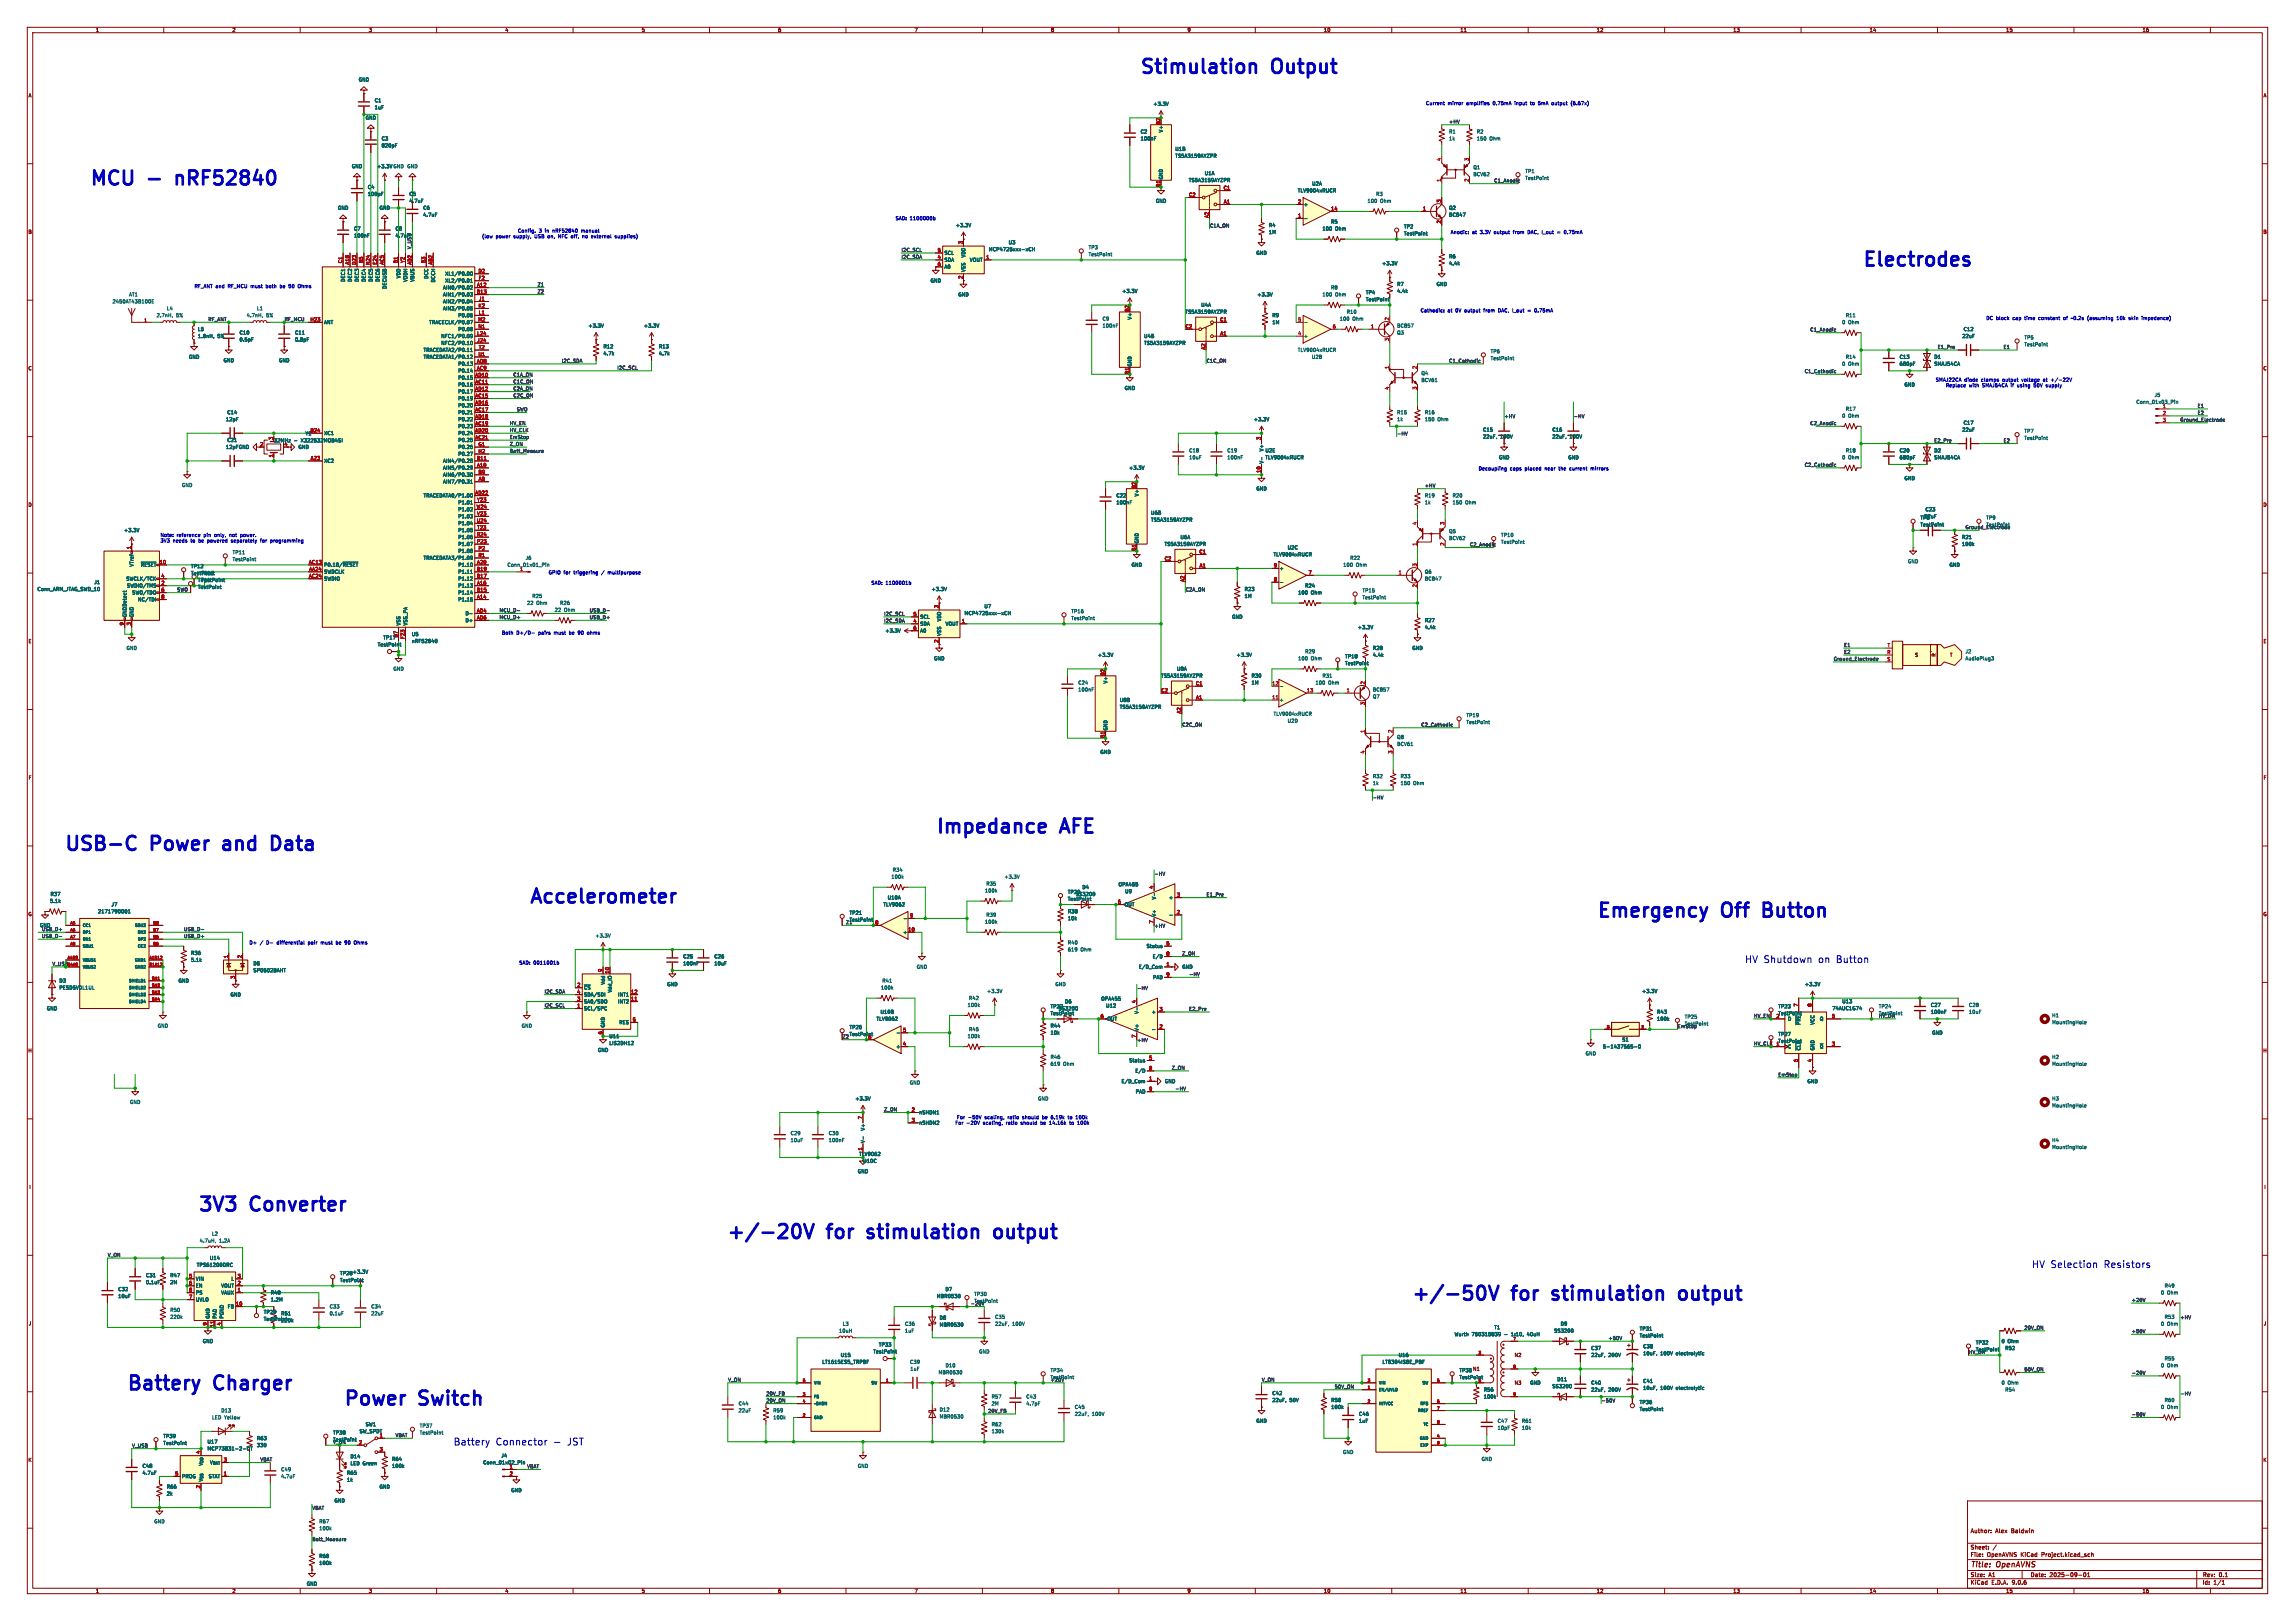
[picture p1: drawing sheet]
<svg xmlns="http://www.w3.org/2000/svg" width="841mm" height="594mm" viewBox="0 0 841 594" stroke-linecap="round" stroke-linejoin="round" font-family="sans-serif">
<defs><g id="words">
<g font-size="7.1" fill="#0000c2">
<text x="417.1" y="28.5">Stimulation</text>
<text x="466.3" y="28.5">Output</text>
<text x="32.3" y="69.3">MCU</text>
<text x="66.6" y="69.3">nRF52840</text>
<text x="682" y="99.1">Electrodes</text>
<text x="342.4" y="306.8">Impedance</text>
<text x="389" y="306.8">AFE</text>
<text x="23" y="313.2">USB-C</text>
<text x="55.5" y="313.2">Power</text>
<text x="83.9" y="313.2">and</text>
<text x="103.6" y="313.2">Data</text>
<text x="193.4" y="332.5">Accelerometer</text>
<text x="585" y="336.6">Emergency</text>
<text x="631.5" y="336.6">Off</text>
<text x="648.5" y="336.6">Button</text>
<text x="72.4" y="444.2">3V3</text>
<text x="92.3" y="444.2">Converter</text>
<text x="265.7" y="455.4">+/-20V</text>
<text x="303.5" y="455.4">for</text>
<text x="320" y="455.4">stimulation</text>
<text x="368.5" y="455.4">output</text>
<text x="516.6" y="478">+/-50V</text>
<text x="554.4" y="478">for</text>
<text x="571" y="478">stimulation</text>
<text x="619.5" y="478">output</text>
<text x="46.2" y="509.8">Battery</text>
<text x="79" y="509.8">Charger</text>
<text x="125.7" y="515.4">Power</text>
<text x="154.1" y="515.4">Switch</text>
</g>
<g font-size="3.5" fill="#0000c2">
<text x="639.3" y="353.1">HV Shutdown</text>
<text x="665.9" y="353.1">on</text>
<text x="672.4" y="353.1">Button</text>
<text x="744.5" y="464.8">HV Selection</text>
<text x="770.6" y="464.8">Resistors</text>
<text x="166.1" y="529.8">Battery</text>
<text x="181.4" y="529.8">Connector</text>
<text x="207.4" y="529.8">JST</text>
</g>
<g font-size="2.8" fill="#840000">
<text x="722" y="574.9">Title:</text>
<text x="731.7" y="574.9">OpenAVNS</text>
</g>
<g font-size="2.1" fill="#840000">
<text x="722" y="562">Author:</text>
<text x="731.2" y="562">Alex</text>
<text x="737" y="562">Baldwin</text>
<text x="722" y="568">Sheet:</text>
<text x="722" y="570.7">File:</text>
<text x="728.1" y="570.7">OpenAVNS</text>
<text x="740.5" y="570.7">KiCad</text>
<text x="748.3" y="570.7">Project.kicad_sch</text>
<text x="722" y="580.9">KiCad</text>
<text x="722" y="578.1">Size:</text>
<text x="728.7" y="578.1">A1</text>
<text x="729.7" y="580.9">E.D.A.</text>
<text x="737.3" y="580.9">9.0.6</text>
<text x="744" y="578.1">Date:</text>
<text x="751" y="578.1">2025-09-01</text>
<text x="807" y="578.3">Rev:</text>
<text x="807" y="580.9">Id:</text>
<text x="811.1" y="580.9">1/1</text>
<text x="813.4" y="578.3">0.1</text>
</g>
<g font-size="1.8" fill="#840000">
<text x="35" y="11.9">1</text>
<text x="85" y="11.9">2</text>
<text x="135" y="11.9">3</text>
<text x="185" y="11.9">4</text>
<text x="235" y="11.9">5</text>
<text x="285" y="11.9">6</text>
<text x="335" y="11.9">7</text>
<text x="385" y="11.9">8</text>
<text x="435" y="11.9">9</text>
<text x="485" y="11.9">10</text>
<text x="535" y="11.9">11</text>
<text x="585" y="11.9">12</text>
<text x="635" y="11.9">13</text>
<text x="685" y="11.9">14</text>
<text x="735" y="11.9">15</text>
<text x="785" y="11.9">16</text>
<text x="10.3" y="35.9">A</text>
<text x="829.3" y="35.9">A</text>
<text x="425.2" y="68.7" transform="rotate(-90 425.2 68.7)">B1</text>
<text x="10.3" y="85.9">B</text>
<text x="829.2" y="85.9">B</text>
<text x="413.8" y="114.4" transform="rotate(-90 413.8 114.4)">B2</text>
<text x="10.3" y="135.9">C</text>
<text x="829.2" y="135.9">C</text>
<text x="95.2" y="163.6">2</text>
<text x="104.1" y="163.6">4</text>
<text x="10.3" y="185.9">D</text>
<text x="829.2" y="185.9">D</text>
<text x="10.3" y="235.9">E</text>
<text x="829.3" y="235.9">E</text>
<text x="701.6" y="240.9">S</text>
<text x="709.5" y="240.8" transform="rotate(-90 709.5 240.8)">R</text>
<text x="714.4" y="240.9">T</text>
<text x="10.3" y="285.9">F</text>
<text x="829.3" y="285.9">F</text>
<text x="10.3" y="335.9">G</text>
<text x="829.2" y="335.9">G</text>
<text x="10.2" y="385.9">H</text>
<text x="829.2" y="385.9">H</text>
<text x="314.7" y="423.8">TLV9062</text>
<text x="10.6" y="435.9">I</text>
<text x="829.6" y="435.9">I</text>
<text x="10.4" y="485.9">J</text>
<text x="829.4" y="485.9">J</text>
<text x="554.9" y="497.4">N2</text>
<text x="554.9" y="507.6">N3</text>
<text x="10.3" y="535.9">K</text>
<text x="829.2" y="535.9">K</text>
<text x="35" y="583.9">1</text>
<text x="85" y="583.9">2</text>
<text x="135" y="583.9">3</text>
<text x="185" y="583.9">4</text>
<text x="235" y="583.9">5</text>
<text x="285" y="583.9">6</text>
<text x="335" y="583.9">7</text>
<text x="385" y="583.9">8</text>
<text x="435" y="583.9">9</text>
<text x="485" y="583.9">10</text>
<text x="535" y="583.9">11</text>
<text x="585" y="583.9">12</text>
<text x="635" y="583.9">13</text>
<text x="685" y="583.9">14</text>
<text x="735" y="583.9">15</text>
<text x="785" y="583.9">16</text>
</g>
<g font-size="1.8" fill="#006464">
<text x="131.3" y="30.1">GND</text>
<text x="137.2" y="37.7">C1</text>
<text x="137.2" y="40.2">1uF</text>
<text x="422.5" y="39">+3.3V</text>
<text x="133.9" y="44">GND</text>
<text x="139.7" y="51.7">C3</text>
<text x="417.8" y="49.1">C2</text>
<text x="417.8" y="51.7">100nF</text>
<text x="426.3" y="48.7" transform="rotate(-90 426.3 48.7)">V+</text>
<text x="530.9" y="49.1">R1</text>
<text x="530.9" y="51.7">1k</text>
<text x="541" y="49.1">R2</text>
<text x="541" y="51.7">150</text>
<text x="545.8" y="51.7">Ohm</text>
<text x="139.7" y="54.2">820pF</text>
<text x="430.5" y="58">TS5A3159AYZPR</text>
<text x="430.5" y="55.5">U1B</text>
<text x="128.8" y="61.8">GND</text>
<text x="138" y="61.8">+3.3V</text>
<text x="144" y="61.8">GND GND</text>
<text x="426.3" y="65.9" transform="rotate(-90 426.3 65.9)">GND</text>
<text x="441.3" y="64.4">U1A</text>
<text x="539.8" y="62.2">Q1</text>
<text x="539.8" y="64.7">BCV62</text>
<text x="558.8" y="63.6">TP1</text>
<text x="134.6" y="69.4">C4</text>
<text x="134.6" y="72">100pF</text>
<text x="149.9" y="72">C5</text>
<text x="435.5" y="66.9">TS5A3159AYZPR</text>
<text x="475.5" y="70.7">TLV9004xRUCR</text>
<text x="480.7" y="68.2">U2A</text>
<text x="504.1" y="72">R3</text>
<text x="558.8" y="66.1">TestPoint</text>
<text x="123.7" y="77.1">GND</text>
<text x="138.9" y="77.1">GND</text>
<text x="149.9" y="74.5">4.7uF</text>
<text x="154.9" y="77.1">C6</text>
<text x="423.4" y="74.5">GND</text>
<text x="477.6" y="75.8">+</text>
<text x="501" y="74.5">100</text>
<text x="505.8" y="74.5">Ohm</text>
<text x="530.9" y="77.1">Q2</text>
<text x="154.9" y="79.6">4.7uF</text>
<text x="350.1" y="83.4">+3.3V</text>
<text x="464.8" y="83.4">R4</text>
<text x="487.6" y="82.1">R5</text>
<text x="514.4" y="83.9">TP2</text>
<text x="530.9" y="79.6">BC847</text>
<text x="129.5" y="84.7">C7</text>
<text x="129.5" y="87.2">100nF</text>
<text x="144.8" y="84.7">C8</text>
<text x="144.8" y="87.2">4.7uF</text>
<text x="369.5" y="89.7">U3</text>
<text x="464.8" y="86">1M</text>
<text x="484.5" y="84.7">100</text>
<text x="489.3" y="84.7">Ohm</text>
<text x="514.4" y="86.5">TestPoint</text>
<text x="150.8" y="91.4" transform="rotate(-90 150.8 91.4)">V_USB</text>
<text x="345.9" y="93.6">SCL</text>
<text x="353.9" y="94.5" transform="rotate(-90 353.9 94.5)">VDD</text>
<text x="362.2" y="92.2">MCP4725xxx-xCH</text>
<text x="398.8" y="91.5">TP3</text>
<text x="398.8" y="94.1">TestPoint</text>
<text x="460.2" y="93.6">GND</text>
<text x="530.9" y="94.8">R6</text>
<text x="163" y="101.2">XL1/P0.00</text>
<text x="345.9" y="96.1">SDA</text>
<text x="345.9" y="98.7">A0</text>
<text x="353.9" y="99.8" transform="rotate(-90 353.9 99.8)">VSS</text>
<text x="355.3" y="96.1">VOUT</text>
<text x="506.3" y="97.4">+3.3V</text>
<text x="530.9" y="97.4">4.4k</text>
<text x="126.6" y="103.4" transform="rotate(-90 126.6 103.4)">DEC1</text>
<text x="129.1" y="103.4" transform="rotate(-90 129.1 103.4)">DEC2</text>
<text x="131.7" y="103.4" transform="rotate(-90 131.7 103.4)">DEC3</text>
<text x="134.2" y="103.4" transform="rotate(-90 134.2 103.4)">DEC4</text>
<text x="136.8" y="103.4" transform="rotate(-90 136.8 103.4)">DEC5</text>
<text x="139.3" y="103.4" transform="rotate(-90 139.3 103.4)">DEC6</text>
<text x="141.8" y="106" transform="rotate(-90 141.8 106)">DECUSB</text>
<text x="146.9" y="102.1" transform="rotate(-90 146.9 102.1)">VDD</text>
<text x="149.5" y="103.5" transform="rotate(-90 149.5 103.5)">VDDH</text>
<text x="152" y="103.4" transform="rotate(-90 152 103.4)">VBUS</text>
<text x="157.1" y="102.3" transform="rotate(-90 157.1 102.3)">DCC</text>
<text x="159.6" y="103.6" transform="rotate(-90 159.6 103.6)">DCCH</text>
<text x="162.2" y="106.3">AIN0/P0.02</text>
<text x="163" y="103.7">XL2/P0.01</text>
<text x="340.9" y="103.7">GND</text>
<text x="411.1" y="107.5">+3.3V</text>
<text x="487.6" y="106.3">R8</text>
<text x="511.8" y="105">R7</text>
<text x="511.8" y="107.5">4.4k</text>
<text x="526.3" y="105">GND</text>
<text x="41.1" y="111.4">2450AT43B100E</text>
<text x="47.2" y="108.8">AT1</text>
<text x="61" y="113.9">L4</text>
<text x="94" y="113.9">L1</text>
<text x="162.2" y="108.8">AIN1/P0.03</text>
<text x="162.2" y="111.4">AIN2/P0.04</text>
<text x="162.2" y="113.9">AIN3/P0.05</text>
<text x="351" y="108.8">GND</text>
<text x="440" y="112.6">U4A</text>
<text x="460.6" y="108.8">+3.3V</text>
<text x="484.5" y="108.8">100</text>
<text x="489.3" y="108.8">Ohm</text>
<text x="500.4" y="108.1">TP4</text>
<text x="500.4" y="110.6">TestPoint</text>
<text x="57.3" y="116.4">2.7nH,</text>
<text x="64.5" y="116.4">5%</text>
<text x="90.3" y="116.4">4.7nH,</text>
<text x="97.6" y="116.4">5%</text>
<text x="118.6" y="119">ANT</text>
<text x="157.1" y="119">TRACECLK/P0.07</text>
<text x="167.8" y="116.4">P0.06</text>
<text x="403.9" y="117.7">C9</text>
<text x="414.9" y="117.3" transform="rotate(-90 414.9 117.3)">V+</text>
<text x="434.2" y="115.2">TS5A3159AYZPR</text>
<text x="466.1" y="116.4">R9</text>
<text x="466.1" y="119">1M</text>
<text x="490.8" y="117.7">100</text>
<text x="493.4" y="115.2">R10</text>
<text x="495.6" y="117.7">Ohm</text>
<text x="674.9" y="119">0</text>
<text x="676.2" y="116.4">R11</text>
<text x="677.3" y="119">Ohm</text>
<text x="72.4" y="121.5">L5</text>
<text x="72.4" y="124.1">1.8nH,</text>
<text x="79.7" y="124.1">5%</text>
<text x="87.6" y="122.8">C10</text>
<text x="87.6" y="125.3">0.5pF</text>
<text x="108" y="122.8">C11</text>
<text x="108" y="125.3">0.8pF</text>
<text x="161.5" y="124.1">NFC1/P0.09</text>
<text x="167.8" y="121.5">P0.08</text>
<text x="215.5" y="120.2">+3.3V</text>
<text x="235.8" y="120.2">+3.3V</text>
<text x="403.9" y="120.2">100nF</text>
<text x="419.1" y="124.1">U4B</text>
<text x="477.6" y="124.1">+</text>
<text x="511.8" y="120.2">BC857</text>
<text x="511.8" y="122.8">Q3</text>
<text x="718.9" y="124.1">22uF</text>
<text x="719.4" y="121.5">C12</text>
<text x="741.7" y="124.6">TP5</text>
<text x="69.1" y="131.7">GND</text>
<text x="155.1" y="129.1">TRACEDATA2/P0.11</text>
<text x="155.1" y="131.7">TRACEDATA1/P0.12</text>
<text x="161.5" y="126.6">NFC2/P0.10</text>
<text x="221" y="130.4">4.7k</text>
<text x="221" y="127.9">R12</text>
<text x="241.3" y="130.4">4.7k</text>
<text x="241.3" y="127.9">R13</text>
<text x="419.1" y="126.6">TS5A3159AYZPR</text>
<text x="475.5" y="129.1">TLV9004xRUCR</text>
<text x="480.6" y="131.7">U2B</text>
<text x="546.1" y="129.6">TP6</text>
<text x="676.2" y="131.7">R14</text>
<text x="696" y="131.7">C13</text>
<text x="708.7" y="131.7">D1</text>
<text x="741.7" y="127.1">TestPoint</text>
<text x="81.8" y="132.9">GND</text>
<text x="102.1" y="132.9">GND</text>
<text x="167.8" y="134.2">P0.13</text>
<text x="167.8" y="136.8">P0.14</text>
<text x="414.9" y="134.5" transform="rotate(-90 414.9 134.5)">GND</text>
<text x="520.7" y="137.6">Q4</text>
<text x="546.1" y="132.2">TestPoint</text>
<text x="674.9" y="134.2">0</text>
<text x="677.3" y="134.2">Ohm</text>
<text x="696" y="134.2">680pF</text>
<text x="708.7" y="134.2">SMAJ54CA</text>
<text x="167.8" y="139.3">P0.15</text>
<text x="167.8" y="141.8">P0.16</text>
<text x="412" y="143.1">GND</text>
<text x="520.7" y="140.2">BCV61</text>
<text x="697.7" y="141.8">GND</text>
<text x="167.8" y="144.4">P0.17</text>
<text x="167.8" y="146.9">P0.19</text>
<text x="167.8" y="149.5">P0.20</text>
<text x="782.7" y="148.2">Conn_01x03_Pin</text>
<text x="789.4" y="145.6">J5</text>
<text x="792.4" y="149.6">1</text>
<text x="82.7" y="154.5">12pF</text>
<text x="83.1" y="152">C14</text>
<text x="167.8" y="152">P0.21</text>
<text x="167.8" y="154.5">P0.22</text>
<text x="459.3" y="154.5">+3.3V</text>
<text x="511.8" y="152">R15</text>
<text x="511.8" y="154.5">1k</text>
<text x="522" y="154.5">150</text>
<text x="522" y="152">R16</text>
<text x="526.8" y="154.5">Ohm</text>
<text x="674.9" y="153.3">0</text>
<text x="676.2" y="150.7">R17</text>
<text x="677.3" y="153.3">Ohm</text>
<text x="719.4" y="155.8">C17</text>
<text x="111.8" y="159.7">Y1</text>
<text x="118.6" y="159.6">XC1</text>
<text x="167.8" y="157.1">P0.23</text>
<text x="167.8" y="159.6">P0.24</text>
<text x="543.3" y="160.9">22uF,</text>
<text x="543.3" y="158.3">C15</text>
<text x="549.7" y="160.9">100V</text>
<text x="568.7" y="160.9">22uF,</text>
<text x="568.7" y="158.3">C16</text>
<text x="575.1" y="160.9">100V</text>
<text x="718.9" y="158.3">22uF</text>
<text x="741.7" y="158.9">TP7</text>
<text x="741.7" y="161.4">TestPoint</text>
<text x="82.7" y="164.7">12pF GND</text>
<text x="83.1" y="162.2">C21</text>
<text x="100.3" y="162.3">32MHz</text>
<text x="109.2" y="164.7">GND</text>
<text x="110.4" y="162.3">X322532MOB4SI</text>
<text x="167.8" y="162.2">P0.25</text>
<text x="167.8" y="164.7">P0.26</text>
<text x="167.8" y="167.2">P0.27</text>
<text x="435.6" y="166">C18</text>
<text x="449.6" y="166">C19</text>
<text x="463.1" y="165.6" transform="rotate(-90 463.1 165.6)">V+</text>
<text x="463.6" y="166">U2E</text>
<text x="676.2" y="166">R18</text>
<text x="696" y="166">C20</text>
<text x="708.7" y="166">D2</text>
<text x="118.6" y="169.8">XC2</text>
<text x="162.2" y="169.8">AIN4/P0.28</text>
<text x="162.2" y="172.3">AIN5/P0.29</text>
<text x="413.6" y="172.3">+3.3V</text>
<text x="435.6" y="168.5">10uF</text>
<text x="449.6" y="168.5">100nF</text>
<text x="463.1" y="170.1" transform="rotate(-90 463.1 170.1)">V-</text>
<text x="463.6" y="168.5">TLV9004xRUCR</text>
<text x="549.1" y="168.5">GND</text>
<text x="574.5" y="168.5">GND</text>
<text x="674.9" y="168.5">0</text>
<text x="677.3" y="168.5">Ohm</text>
<text x="696" y="168.5">680pF</text>
<text x="708.7" y="168.5">SMAJ54CA</text>
<text x="66.5" y="178.7">GND</text>
<text x="162.2" y="174.9">AIN6/P0.30</text>
<text x="162.2" y="177.4">AIN7/P0.31</text>
<text x="460.2" y="179.9">GND</text>
<text x="697.7" y="176.1">GND</text>
<text x="155.1" y="182.5">TRACEDATA0/P1.00</text>
<text x="167.8" y="185">P1.01</text>
<text x="408.9" y="185">100nF</text>
<text x="408.9" y="182.5">C22</text>
<text x="417.4" y="182.1" transform="rotate(-90 417.4 182.1)">V+</text>
<text x="522" y="182.5">R19</text>
<text x="522" y="185">1k</text>
<text x="532.1" y="185">150</text>
<text x="532.1" y="182.5">R20</text>
<text x="536.9" y="185">Ohm</text>
<text x="167.8" y="187.6">P1.02</text>
<text x="167.8" y="190.1">P1.03</text>
<text x="421.6" y="191.4">TS5A3159AYZPR</text>
<text x="421.6" y="188.8">U6B</text>
<text x="703.6" y="190.6">TP8</text>
<text x="705" y="190.1">22uF</text>
<text x="705.4" y="187.6">C23</text>
<text x="727.7" y="190.6">TP9</text>
<text x="45.3" y="195.2">+3.3V</text>
<text x="167.8" y="192.6">P1.04</text>
<text x="167.8" y="195.2">P1.05</text>
<text x="167.8" y="197.7">P1.06</text>
<text x="432.4" y="197.7">U6A</text>
<text x="530.9" y="195.6">Q5</text>
<text x="549.9" y="197">TP10</text>
<text x="703.6" y="193.1">TestPoint</text>
<text x="718.8" y="197.7">R21</text>
<text x="85.1" y="203.3">TP11</text>
<text x="167.8" y="200.3">P1.07</text>
<text x="167.8" y="202.8">P1.08</text>
<text x="417.4" y="199.3" transform="rotate(-90 417.4 199.3)">GND</text>
<text x="426.6" y="200.3">TS5A3159AYZPR</text>
<text x="471.7" y="201.5">U2C</text>
<text x="530.9" y="198.1">BCV62</text>
<text x="549.9" y="199.5">TestPoint</text>
<text x="718.8" y="200.3">100k</text>
<text x="49.1" y="207.8" transform="rotate(-90 49.1 207.8)">VTref</text>
<text x="51.5" y="207.9">~{RESET}</text>
<text x="69.9" y="208.4">TP12</text>
<text x="85.1" y="205.8">TestPoint</text>
<text x="118.6" y="207.9">P0.18/~{RESET}</text>
<text x="155.1" y="205.3">TRACEDATA3/P1.09</text>
<text x="167.8" y="207.9">P1.10</text>
<text x="185.8" y="207.9">Conn_01x01_Pin</text>
<text x="190.4" y="209.3">1</text>
<text x="192.5" y="205.3">J6</text>
<text x="414.5" y="207.9">GND</text>
<text x="466.6" y="204.1">TLV9004xRUCR</text>
<text x="468.8" y="209.1">+</text>
<text x="492.1" y="207.9">100</text>
<text x="494.6" y="205.3">R22</text>
<text x="496.9" y="207.9">Ohm</text>
<text x="699" y="206.6">GND</text>
<text x="714.2" y="207.9">GND</text>
<text x="34.4" y="214.2">J1</text>
<text x="46.1" y="213">SWCLK/TCK</text>
<text x="46.4" y="215.5">SWDIO/TMS</text>
<text x="69.9" y="210.9">TestPoint</text>
<text x="72.4" y="213.5">TP14</text>
<text x="73.7" y="213.5">TestPoint</text>
<text x="73.7" y="210.9">TP13</text>
<text x="118.6" y="210.4">SWDCLK</text>
<text x="118.6" y="213">SWDIO</text>
<text x="167.8" y="210.4">P1.11</text>
<text x="167.8" y="213">P1.12</text>
<text x="167.8" y="215.5">P1.13</text>
<text x="478.1" y="215.5">R24</text>
<text x="522" y="213">BC847</text>
<text x="522" y="210.4">Q6</text>
<text x="13.6" y="216.8">Conn_ARM_JTAG_SWD_10</text>
<text x="48.3" y="218">SWO/TDO</text>
<text x="50.4" y="220.6">NC/TDI</text>
<text x="72.4" y="216">TestPoint</text>
<text x="167.8" y="218">P1.14</text>
<text x="167.8" y="220.6">P1.15</text>
<text x="193" y="221.8">22</text>
<text x="194.9" y="219.3">R25</text>
<text x="196.6" y="221.8">Ohm</text>
<text x="205.1" y="221.8">R26</text>
<text x="341.2" y="216.8">+3.3V</text>
<text x="455.9" y="219.3">1M</text>
<text x="455.9" y="216.8">R23</text>
<text x="475.6" y="218">100</text>
<text x="480.4" y="218">Ohm</text>
<text x="499.1" y="219.8">TestPoint</text>
<text x="499.1" y="217.3">TP15</text>
<text x="46.6" y="226.3" transform="rotate(-90 46.6 226.3)">GNDDetect</text>
<text x="49.1" y="226.3" transform="rotate(-90 49.1 226.3)">GND</text>
<text x="170.4" y="225.7">D-</text>
<text x="203.1" y="224.4">22</text>
<text x="206.7" y="224.4">Ohm</text>
<text x="337.1" y="226.9">SCL</text>
<text x="345" y="227.9" transform="rotate(-90 345 227.9)">VDD</text>
<text x="353.3" y="225.6">MCP4725xxx-xCH</text>
<text x="360.6" y="223">U7</text>
<text x="392.4" y="227.4">TestPoint</text>
<text x="392.4" y="224.9">TP16</text>
<text x="451.4" y="226.9">GND</text>
<text x="145.8" y="233.8" transform="rotate(-90 145.8 233.8)">B7</text>
<text x="146.9" y="229.4" transform="rotate(-90 146.9 229.4)">VSS</text>
<text x="149.5" y="229.4" transform="rotate(-90 149.5 229.4)">VSS_PA</text>
<text x="150.7" y="233.3">U5</text>
<text x="170.4" y="228.2">D+</text>
<text x="324.3" y="232">+3.3V</text>
<text x="337.1" y="229.5">SDA</text>
<text x="337.1" y="232">A0</text>
<text x="345" y="233.2" transform="rotate(-90 345 233.2)">VSS</text>
<text x="346.4" y="229.5">VOUT</text>
<text x="497.4" y="230.7">+3.3V</text>
<text x="522" y="230.7">4.4k</text>
<text x="522" y="228.2">R27</text>
<text x="46.2" y="238.4">GND</text>
<text x="138.3" y="237.1">TestPoint</text>
<text x="140.3" y="234.5">TP17</text>
<text x="150.7" y="235.8">nRF52840</text>
<text x="478.1" y="239.6">R29</text>
<text x="502.9" y="238.4">R28</text>
<text x="517.4" y="238.4">GND</text>
<text x="720.1" y="239.6">J2</text>
<text x="144" y="246">GND</text>
<text x="342.1" y="242.2">GND</text>
<text x="402.2" y="240.9">+3.3V</text>
<text x="431.2" y="246">U8A</text>
<text x="453" y="240.9">+3.3V</text>
<text x="475.6" y="242.2">100</text>
<text x="480.4" y="242.2">Ohm</text>
<text x="492.8" y="243.9">TestPoint</text>
<text x="492.8" y="241.4">TP18</text>
<text x="502.9" y="240.9">4.4k</text>
<text x="720.1" y="242.2">AudioPlug3</text>
<text x="395" y="251.1">C24</text>
<text x="406" y="250.6" transform="rotate(-90 406 250.6)">V+</text>
<text x="425.3" y="248.5">TS5A3159AYZPR</text>
<text x="458.5" y="251.1">1M</text>
<text x="458.5" y="248.5">R30</text>
<text x="481.9" y="251.1">100</text>
<text x="484.5" y="248.5">R31</text>
<text x="486.7" y="251.1">Ohm</text>
<text x="395" y="253.6">100nF</text>
<text x="410.2" y="257.4">U8B</text>
<text x="468.8" y="257.4">+</text>
<text x="502.9" y="253.6">BC857</text>
<text x="502.9" y="256.1">Q7</text>
<text x="410.2" y="259.9">TS5A3159AYZPR</text>
<text x="466.6" y="262.5">TLV9004xRUCR</text>
<text x="537.2" y="263">TP19</text>
<text x="406" y="267.8" transform="rotate(-90 406 267.8)">GND</text>
<text x="471.7" y="265">U2D</text>
<text x="537.2" y="265.5">TestPoint</text>
<text x="511.8" y="271">Q8</text>
<text x="511.8" y="273.5">BCV61</text>
<text x="403.1" y="276.5">GND</text>
<text x="502.9" y="285.3">R32</text>
<text x="502.9" y="287.9">1k</text>
<text x="513.1" y="287.9">150</text>
<text x="513.1" y="285.3">R33</text>
<text x="517.9" y="287.9">Ohm</text>
<text x="326.5" y="322.2">100k</text>
<text x="327" y="319.6">R34</text>
<text x="367.9" y="322.2">+3.3V</text>
<text x="18.4" y="328.5">R37</text>
<text x="325.1" y="329.8">U10A</text>
<text x="360.8" y="327.3">100k</text>
<text x="361.3" y="324.7">R35</text>
<text x="391.2" y="327.8">TP20</text>
<text x="394.1" y="328.5">SS3200</text>
<text x="396.5" y="326">D4</text>
<text x="409.8" y="325">OPA455</text>
<text x="412.1" y="327.5">U9</text>
<text x="423.8" y="329.8" transform="rotate(-90 423.8 329.8)">V-</text>
<text x="428.2" y="329.8">+</text>
<text x="18.2" y="331.1">5.1k</text>
<text x="35.8" y="334.9">2171790001</text>
<text x="40.7" y="332.3">J7</text>
<text x="311.2" y="335.4">TP21</text>
<text x="323.6" y="332.3">TLV9062</text>
<text x="391.2" y="330.3">TestPoint</text>
<text x="391.2" y="334.9">R38</text>
<text x="412" y="332.3">OUT</text>
<text x="14.5" y="340">GND</text>
<text x="311.2" y="337.9">TestPoint</text>
<text x="360.8" y="338.7">100k</text>
<text x="361.3" y="336.1">R39</text>
<text x="391.2" y="337.4">10k</text>
<text x="423.8" y="336" transform="rotate(-90 423.8 336)">V+</text>
<text x="218" y="343.8">+3.3V</text>
<text x="330.8" y="342.5">+</text>
<text x="391.2" y="346.3">R40</text>
<text x="420" y="347.6">Status</text>
<text x="69.9" y="352.7">5.1k</text>
<text x="69.9" y="350.1">R36</text>
<text x="92.7" y="353.9">D5</text>
<text x="250.2" y="353.9">100nF</text>
<text x="250.2" y="351.4">C25</text>
<text x="261.6" y="351.4">C26</text>
<text x="261.6" y="353.9">10uF</text>
<text x="391.2" y="348.8">619</text>
<text x="396" y="348.8">Ohm</text>
<text x="422.3" y="351.4">E/D</text>
<text x="92.7" y="356.5">SP0502BAHT</text>
<text x="335.8" y="355.2">GND</text>
<text x="417.2" y="355.2">E/D_Com</text>
<text x="422.4" y="359">PAD</text>
<text x="433.1" y="355.2">GND</text>
<text x="21.6" y="360.3">D3</text>
<text x="21.6" y="362.8">PESD5V0L1UL</text>
<text x="65.3" y="360.3">GND</text>
<text x="84.3" y="365.4">GND</text>
<text x="213.9" y="362.8">~{CS}</text>
<text x="213.9" y="365.4">SDA/SDI</text>
<text x="221.8" y="361" transform="rotate(-90 221.8 361)">Vdd</text>
<text x="224.4" y="363.9" transform="rotate(-90 224.4 363.9)">Vdd_IO</text>
<text x="226.3" y="365.4">INT1</text>
<text x="244.3" y="361.5">GND</text>
<text x="322.7" y="362.8">100k</text>
<text x="323.2" y="360.3">R41</text>
<text x="361.5" y="364.1">+3.3V</text>
<text x="386.6" y="361.5">GND</text>
<text x="601.6" y="364.1">+3.3V</text>
<text x="661.3" y="361.5">+3.3V</text>
<text x="17" y="370.4">GND</text>
<text x="213.9" y="367.9">SA0/SDO</text>
<text x="213.9" y="370.4">SCL/SPC</text>
<text x="226.3" y="367.9">INT2</text>
<text x="322.5" y="371.7">U10B</text>
<text x="354.4" y="369.2">100k</text>
<text x="354.9" y="366.6">R42</text>
<text x="384.8" y="369.7">TP22</text>
<text x="387.7" y="370.4">SS3200</text>
<text x="390.1" y="367.9">D6</text>
<text x="403.4" y="366.9">OPA455</text>
<text x="405.2" y="369.4">U12</text>
<text x="417.4" y="371.7" transform="rotate(-90 417.4 371.7)">V-</text>
<text x="421.9" y="371.7">+</text>
<text x="607.1" y="371.7">R43</text>
<text x="651.5" y="369.7">TP23</text>
<text x="671.3" y="370.4">74AUC1G74</text>
<text x="674.9" y="367.8">U13</text>
<text x="688.3" y="369.7">TP24</text>
<text x="707.4" y="371.7">100nF</text>
<text x="707.4" y="369.2">C27</text>
<text x="721.4" y="369.2">C28</text>
<text x="721.4" y="371.7">10uF</text>
<text x="57.7" y="376.8">GND</text>
<text x="191" y="376.8">GND</text>
<text x="221.8" y="376.7" transform="rotate(-90 221.8 376.7)">GND</text>
<text x="226.8" y="375.5">RES</text>
<text x="311.2" y="377.3">TP26</text>
<text x="321.1" y="374.2">TLV9062</text>
<text x="384.8" y="372.2">TestPoint</text>
<text x="384.8" y="376.8">R44</text>
<text x="405.6" y="374.2">OUT</text>
<text x="417.4" y="378" transform="rotate(-90 417.4 378)">V+</text>
<text x="607.1" y="374.2">100k</text>
<text x="617.2" y="373.5">TP25</text>
<text x="651.5" y="372.2">TestPoint</text>
<text x="655.1" y="374.2">D</text>
<text x="660" y="375.7" transform="rotate(-90 660 375.7)">~{PRE}</text>
<text x="665.1" y="375.7" transform="rotate(-90 665.1 375.7)">VCC</text>
<text x="666.7" y="374.2">Q</text>
<text x="688.3" y="372.2">TestPoint</text>
<text x="751.8" y="373">H1</text>
<text x="751.8" y="375.5">MountingHole</text>
<text x="223.1" y="380.6">U11</text>
<text x="223.1" y="383.1">LIS2DH12</text>
<text x="311.2" y="379.8">TestPoint</text>
<text x="354.4" y="380.6">100k</text>
<text x="354.9" y="378.1">R45</text>
<text x="384.8" y="379.3">10k</text>
<text x="594.3" y="381.9">S1</text>
<text x="651.5" y="382.4">TestPoint</text>
<text x="651.5" y="379.8">TP27</text>
<text x="707.9" y="379.3">GND</text>
<text x="218.9" y="385.7">GND</text>
<text x="328.3" y="384.4">+</text>
<text x="384.8" y="388.2">R46</text>
<text x="413.7" y="389.5">Status</text>
<text x="580.9" y="386.9">GND</text>
<text x="587.2" y="384.4">5-1437565-0</text>
<text x="655.1" y="384.4">C</text>
<text x="660" y="385.1" transform="rotate(-90 660 385.1)">~{CLR}</text>
<text x="665.1" y="385.1" transform="rotate(-90 665.1 385.1)">GND</text>
<text x="666.7" y="384.4">~{Q}</text>
<text x="751.8" y="388.2">H2</text>
<text x="384.8" y="390.8">619</text>
<text x="389.6" y="390.8">Ohm</text>
<text x="415.9" y="393.3">E/D</text>
<text x="751.8" y="390.8">MountingHole</text>
<text x="333.2" y="397.6">GND</text>
<text x="410.8" y="397.1">E/D_Com</text>
<text x="416" y="400.9">PAD</text>
<text x="426.7" y="397.1">GND</text>
<text x="662.2" y="397.1">GND</text>
<text x="47.5" y="404.7">GND</text>
<text x="313.3" y="403.5">+3.3V</text>
<text x="380.2" y="403.5">GND</text>
<text x="751.8" y="403.5">H3</text>
<text x="751.8" y="406">MountingHole</text>
<text x="336.7" y="408.5">nSHDN1</text>
<text x="336.7" y="412.3">nSHDN2</text>
<text x="289.6" y="416.2">C29</text>
<text x="289.6" y="418.7">10uF</text>
<text x="303.5" y="418.7">100nF</text>
<text x="303.5" y="416.2">C30</text>
<text x="317.1" y="419" transform="rotate(-90 317.1 419)">V-</text>
<text x="317.1" y="414.5" transform="rotate(-90 317.1 414.5)">V+</text>
<text x="751.8" y="418.7">H4</text>
<text x="751.8" y="421.2">MountingHole</text>
<text x="314.2" y="430.1">GND</text>
<text x="316.2" y="426.3">U10C</text>
<text x="73" y="455.5">4.7uH,</text>
<text x="77.5" y="453">L2</text>
<text x="80.3" y="455.5">1.2A</text>
<text x="76.8" y="461.9">U14</text>
<text x="72" y="464.4">TPS61200DRC</text>
<text x="124.5" y="467.5">TP28</text>
<text x="129.1" y="467">+3.3V</text>
<text x="43.2" y="473.3">C32</text>
<text x="53.3" y="468.2">C31</text>
<text x="53.3" y="470.8">0.1uF</text>
<text x="62.2" y="470.8">2M</text>
<text x="62.2" y="468.2">R47</text>
<text x="71.6" y="469.5">VIN</text>
<text x="71.6" y="472">EN</text>
<text x="80.9" y="472">VOUT</text>
<text x="84.6" y="469.5">L</text>
<text x="124.5" y="470">TestPoint</text>
<text x="346.3" y="473.3">D7</text>
<text x="793.1" y="472">R49</text>
<text x="43.2" y="475.8">10uF</text>
<text x="71.6" y="474.6">PS</text>
<text x="71.6" y="477.1">UVLO</text>
<text x="80.9" y="474.6">VAUX</text>
<text x="83.3" y="479.7">FB</text>
<text x="99.1" y="474.6">R48</text>
<text x="99.1" y="477.1">1.2M</text>
<text x="120.7" y="479.7">C33</text>
<text x="135.9" y="479.7">C34</text>
<text x="343.1" y="475.8">MBR0530</text>
<text x="356.9" y="477.6">TestPoint</text>
<text x="356.9" y="475.1">TP30</text>
<text x="791.7" y="474.6">0</text>
<text x="794.1" y="474.6">Ohm</text>
<text x="62.2" y="480.9">R50</text>
<text x="62.2" y="483.5">220k</text>
<text x="77.1" y="483.4" transform="rotate(-90 77.1 483.4)">GND</text>
<text x="79.6" y="483.4" transform="rotate(-90 79.6 483.4)">PAD</text>
<text x="82.1" y="483.4" transform="rotate(-90 82.1 483.4)">PGND</text>
<text x="96.5" y="484.2">TestPoint</text>
<text x="96.5" y="481.7">TP29</text>
<text x="102.9" y="482.2">R51</text>
<text x="102.9" y="484.7">220k</text>
<text x="120.7" y="482.2">0.1uF</text>
<text x="135.9" y="482.2">22uF</text>
<text x="344.2" y="483.8">D8</text>
<text x="364.5" y="483.5">C35</text>
<text x="793.1" y="483.5">R53</text>
<text x="307.3" y="488.5">10uH</text>
<text x="308.7" y="486">L3</text>
<text x="331.5" y="488.5">1uF</text>
<text x="331.5" y="486">C36</text>
<text x="344.2" y="486.3">MBR0530</text>
<text x="364.5" y="486">22uF,</text>
<text x="370.9" y="486">100V</text>
<text x="532.9" y="489.8">Wurth</text>
<text x="539.3" y="489.8">750315839</text>
<text x="547.4" y="487.3">T1</text>
<text x="551.4" y="489.8">-</text>
<text x="554.1" y="489.8">1:10,</text>
<text x="560.1" y="489.8">40uH</text>
<text x="569.4" y="488.5">SS3200</text>
<text x="571.7" y="486">D9</text>
<text x="600.7" y="490.3">TestPoint</text>
<text x="600.7" y="487.8">TP31</text>
<text x="791.7" y="486">0</text>
<text x="794.1" y="486">Ohm</text>
<text x="74.2" y="492.4">GND</text>
<text x="307.9" y="497.4">U15</text>
<text x="319.9" y="496.2">TestPoint</text>
<text x="321.9" y="493.6">TP33</text>
<text x="358.6" y="496.2">GND</text>
<text x="512.4" y="497.4">U16</text>
<text x="582.9" y="497.4">22uF,</text>
<text x="582.9" y="494.9">C37</text>
<text x="589.4" y="497.4">200V</text>
<text x="602" y="496.8">10uF,</text>
<text x="602" y="494.3">C38</text>
<text x="608.4" y="496.8">100V</text>
<text x="614.3" y="496.8">electrolytic</text>
<text x="721.4" y="496.2">HV_ON</text>
<text x="723.9" y="495.4">TestPoint</text>
<text x="723.9" y="492.9">TP32</text>
<text x="733.3" y="492.4">0</text>
<text x="734.7" y="494.9">R52</text>
<text x="735.7" y="492.4">Ohm</text>
<text x="301.2" y="500">LT1615ES5_TRPBF</text>
<text x="333.3" y="500">C39</text>
<text x="333.5" y="502.5">1uF</text>
<text x="343.8" y="503.8">MBR0530</text>
<text x="346.4" y="501.2">D10</text>
<text x="384.8" y="503">TP34</text>
<text x="506.4" y="500">LT8304IS8E_PBF</text>
<text x="534.7" y="503">TP35</text>
<text x="539.6" y="502.5">N1</text>
<text x="791.7" y="501.2">0</text>
<text x="793.1" y="498.7">R55</text>
<text x="794.1" y="501.2">Ohm</text>
<text x="384.8" y="505.6">TestPoint</text>
<text x="534.7" y="505.6">TestPoint</text>
<text x="560.6" y="507.6">GND</text>
<text x="568.7" y="508.9">SS3200</text>
<text x="570.5" y="506.3">D11</text>
<text x="582.9" y="507.6">C40</text>
<text x="602" y="509.5">10uF,</text>
<text x="602" y="507">C41</text>
<text x="608.4" y="509.5">100V</text>
<text x="614.3" y="509.5">electrolytic</text>
<text x="733.3" y="507.6">0</text>
<text x="735.7" y="507.6">Ohm</text>
<text x="270.5" y="515.2">C44</text>
<text x="363.2" y="515.2">2M</text>
<text x="363.2" y="512.7">R57</text>
<text x="375.9" y="512.7">C43</text>
<text x="375.9" y="515.2">4.7pF</text>
<text x="466.1" y="511.4">C42</text>
<text x="466.1" y="513.9">22uF,</text>
<text x="472.5" y="513.9">50V</text>
<text x="487.7" y="513.9">R58</text>
<text x="543.6" y="510.1">R56</text>
<text x="543.6" y="512.7">100k</text>
<text x="582.9" y="510.1">22uF,</text>
<text x="589.4" y="510.1">200V</text>
<text x="600.7" y="514.7">TP36</text>
<text x="734.7" y="510.1">R54</text>
<text x="793.1" y="513.9">R60</text>
<text x="77.6" y="520.3">LED Yellow</text>
<text x="80.9" y="517.8">D13</text>
<text x="270.5" y="517.8">22uF</text>
<text x="283.2" y="517.8">R59</text>
<text x="283.2" y="520.3">100k</text>
<text x="344.2" y="517.4">D12</text>
<text x="344.2" y="520">MBR0530</text>
<text x="393.7" y="519">22uF,</text>
<text x="393.7" y="516.5">C45</text>
<text x="400.1" y="519">100V</text>
<text x="460.2" y="521.6">GND</text>
<text x="487.7" y="516.5">100k</text>
<text x="497.8" y="521.6">1uF</text>
<text x="497.8" y="519">C46</text>
<text x="548.6" y="521.6">C47</text>
<text x="557.5" y="521.6">R61</text>
<text x="600.7" y="517.2">TestPoint</text>
<text x="791.7" y="516.5">0</text>
<text x="794.1" y="516.5">Ohm</text>
<text x="59.7" y="527.2">TP39</text>
<text x="94" y="527.9">R63</text>
<text x="121.9" y="525.9">TP38</text>
<text x="131.6" y="525.4">SW_SPDT</text>
<text x="133.9" y="522.8">SW1</text>
<text x="153.7" y="525.9">TestPoint</text>
<text x="153.7" y="523.3">TP37</text>
<text x="363.2" y="522.8">R62</text>
<text x="363.2" y="525.4">130k</text>
<text x="548.6" y="524.1">10pF</text>
<text x="557.5" y="524.1">10k</text>
<text x="59.7" y="529.7">TestPoint</text>
<text x="75.9" y="529.2">U17</text>
<text x="75.9" y="531.7">MCP73831-2-OT</text>
<text x="94" y="530.5">330</text>
<text x="121.9" y="528.4">TestPoint</text>
<text x="492" y="533">GND</text>
<text x="52.1" y="538.1">C48</text>
<text x="76.8" y="536.8">V_{BAT}</text>
<text x="102.9" y="539.3">C49</text>
<text x="128.3" y="537.1">LED Green</text>
<text x="128.3" y="534.6">D14</text>
<text x="143.5" y="535.5">R64</text>
<text x="143.5" y="538.1">100k</text>
<text x="176.9" y="536.8">Conn_01x02_Pin</text>
<text x="183.6" y="534.3">J4</text>
<text x="314.2" y="538.1">GND</text>
<text x="542.8" y="535.5">GND</text>
<text x="52.1" y="540.6">4.7uF</text>
<text x="61" y="545.7">R66</text>
<text x="66.5" y="541.9">PROG</text>
<text x="74.5" y="543.1" transform="rotate(-90 74.5 543.1)">V_{SS}V_{DD}</text>
<text x="76.3" y="541.9">STAT</text>
<text x="102.9" y="541.9">4.7uF</text>
<text x="127" y="540.6">R65</text>
<text x="127" y="543.2">1k</text>
<text x="138.9" y="545.7">GND</text>
<text x="61" y="548.2">2k</text>
<text x="122.4" y="550.8">GND</text>
<text x="187.2" y="547">GND</text>
<text x="56.4" y="558.4">GND</text>
<text x="116.8" y="558.4">R67</text>
<text x="116.8" y="560.9">100k</text>
<text x="116.8" y="571.1">R68</text>
<text x="116.8" y="573.6">100k</text>
<text x="112.3" y="581.3">GND</text>
</g>
<g font-size="1.8" fill="#0000c2">
<text x="522.4" y="38.7">Current</text>
<text x="530.5" y="38.7">mirror</text>
<text x="537.5" y="38.7">amplifies</text>
<text x="547.4" y="38.7">0.75mA</text>
<text x="555.6" y="38.7">input</text>
<text x="561.5" y="38.7">to</text>
<text x="564.6" y="38.7">5mA</text>
<text x="569.7" y="38.7">output</text>
<text x="577" y="38.7">(6.67x)</text>
<text x="328.1" y="80.9">SAD: 1100000b</text>
<text x="176.5" y="87.5">(low</text>
<text x="181.7" y="87.5">power</text>
<text x="188.4" y="87.5">supply,</text>
<text x="189.6" y="85.4">Config.</text>
<text x="196.2" y="87.5">USB</text>
<text x="197.5" y="85.4">3</text>
<text x="199.9" y="85.4">in</text>
<text x="201.2" y="87.5">on,</text>
<text x="202.8" y="85.4">nRF52840</text>
<text x="205.3" y="87.5">NFC off,</text>
<text x="213.5" y="85.4">manual</text>
<text x="214.5" y="87.5">no</text>
<text x="218" y="87.5">external</text>
<text x="226.9" y="87.5">supplies)</text>
<text x="531.5" y="86">Anodic:</text>
<text x="539.5" y="86">at</text>
<text x="542.5" y="86">3.3V</text>
<text x="547.8" y="86">output</text>
<text x="555" y="86">from</text>
<text x="560.5" y="86">DAC, I_out</text>
<text x="571.7" y="86">=</text>
<text x="574.5" y="86">0.75mA</text>
<text x="71.1" y="105.8">RF_ANT and</text>
<text x="83.6" y="105.8">RF_MCU must</text>
<text x="98" y="105.8">both</text>
<text x="103.3" y="105.8">be</text>
<text x="106.7" y="105.8">50</text>
<text x="110.3" y="105.8">Ohms</text>
<text x="520.4" y="114.7">Cathodic:</text>
<text x="530.5" y="114.7">at</text>
<text x="533.5" y="114.7">0V</text>
<text x="537" y="114.7">output</text>
<text x="544.2" y="114.7">from</text>
<text x="549.7" y="114.7">DAC, I_out</text>
<text x="560.9" y="114.7">=</text>
<text x="563.6" y="114.7">0.75mA</text>
<text x="727.7" y="117.5">DC block</text>
<text x="737.7" y="117.5">cap</text>
<text x="742.2" y="117.5">time</text>
<text x="747.5" y="117.5">constant</text>
<text x="756.9" y="117.5">of</text>
<text x="759.9" y="117.5">~0.2s</text>
<text x="766" y="117.5">(assuming</text>
<text x="777" y="117.5">10k</text>
<text x="781.6" y="117.5">skin</text>
<text x="786.6" y="117.5">impedance)</text>
<text x="709.2" y="140.1">SMAJ22CA</text>
<text x="712.9" y="142.1">Replace</text>
<text x="719.9" y="140.1">diode</text>
<text x="721.6" y="142.1">with</text>
<text x="726.2" y="140.1">clamps</text>
<text x="726.5" y="142.1">SMAJ54CA</text>
<text x="734.1" y="140.1">output</text>
<text x="737.2" y="142.1">if</text>
<text x="739.7" y="142.1">using</text>
<text x="741.3" y="140.1">voltage</text>
<text x="746" y="142.1">50V</text>
<text x="749.4" y="140.1">at</text>
<text x="750.6" y="142.1">supply</text>
<text x="752.5" y="140.1">+/-22V</text>
<text x="541.7" y="172.6">Decoupling</text>
<text x="553.3" y="172.6">caps</text>
<text x="558.9" y="172.6">placed</text>
<text x="566.4" y="172.6">near</text>
<text x="571.7" y="172.6">the</text>
<text x="575.9" y="172.6">current</text>
<text x="583.8" y="172.6">mirrors</text>
<text x="58.7" y="196.9">Note:</text>
<text x="64.7" y="196.9">reference</text>
<text x="74.8" y="196.9">pin</text>
<text x="78.9" y="196.9">only,</text>
<text x="84.6" y="196.9">not</text>
<text x="88.8" y="196.9">power.</text>
<text x="58.7" y="199">3V3</text>
<text x="63.4" y="199">needs</text>
<text x="70" y="199">to</text>
<text x="73.1" y="199">be</text>
<text x="76.5" y="199">powered</text>
<text x="85.4" y="199">separately</text>
<text x="96.4" y="199">for</text>
<text x="100.2" y="199">programming</text>
<text x="200.9" y="210.7">GPIO for</text>
<text x="210.4" y="210.7">triggering</text>
<text x="220.7" y="210.7">/</text>
<text x="223.2" y="210.7">multipurpose</text>
<text x="319.2" y="214.5">SAD: 1100001b</text>
<text x="183.8" y="232.8">Both</text>
<text x="189.2" y="232.8">D+/D-</text>
<text x="197.4" y="232.8">pairs</text>
<text x="203.3" y="232.8">must</text>
<text x="209.1" y="232.8">be</text>
<text x="212.5" y="232.8">90</text>
<text x="216.1" y="232.8">ohms</text>
<text x="91.2" y="346.3">D+</text>
<text x="95.3" y="346.3">/</text>
<text x="97.8" y="346.3">D-</text>
<text x="101.8" y="346.3">differential</text>
<text x="113.4" y="346.3">pair</text>
<text x="118.3" y="346.3">must</text>
<text x="124" y="346.3">be</text>
<text x="127.4" y="346.3">90</text>
<text x="131" y="346.3">Ohms</text>
<text x="190.1" y="353.7">SAD: 0011001b</text>
<text x="349.9" y="412.4">For</text>
<text x="350.5" y="410.3">For</text>
<text x="354.1" y="412.4">-20V</text>
<text x="354.7" y="410.3">-50V</text>
<text x="360.4" y="412.4">scaling,</text>
<text x="361" y="410.3">scaling,</text>
<text x="369" y="412.4">ratio</text>
<text x="369.6" y="410.3">ratio</text>
<text x="374.6" y="412.4">should</text>
<text x="375.2" y="410.3">should</text>
<text x="382" y="412.4">be</text>
<text x="382.6" y="410.3">be</text>
<text x="385.4" y="412.4">14.16k</text>
<text x="386" y="410.3">6.19k</text>
<text x="392.5" y="410.3">to</text>
<text x="393.1" y="412.4">to</text>
<text x="395.5" y="410.3">100k</text>
<text x="396.1" y="412.4">100k</text>
</g>
<g font-size="1.8" fill="#a90000">
<text x="425.2" y="45.8" transform="rotate(-90 425.2 45.8)">B2</text>
<text x="528.1" y="59.1" transform="rotate(-90 528.1 59.1)">4</text>
<text x="538.2" y="59.1" transform="rotate(-90 538.2 59.1)">3</text>
<text x="448.2" y="69.6">C1</text>
<text x="528.1" y="66.7" transform="rotate(-90 528.1 66.7)">1</text>
<text x="538.2" y="66.7" transform="rotate(-90 538.2 66.7)">2</text>
<text x="435.5" y="72.1">C2</text>
<text x="448.3" y="74.7">A1</text>
<text x="475.5" y="74.7">2</text>
<text x="487.6" y="77.2">14</text>
<text x="521.3" y="77.2">1</text>
<text x="528.1" y="74.4" transform="rotate(-90 528.1 74.4)">3</text>
<text x="443" y="80" transform="rotate(-90 443 80)">A2</text>
<text x="475.5" y="79.8">1</text>
<text x="528.1" y="82" transform="rotate(-90 528.1 82)">2</text>
<text x="352.8" y="89.6" transform="rotate(-90 352.8 89.6)">3</text>
<text x="343.5" y="92.5">5</text>
<text x="343.5" y="95">4</text>
<text x="361.2" y="95">1</text>
<text x="125.5" y="96.6" transform="rotate(-90 125.5 96.6)">C1</text>
<text x="128" y="97.1" transform="rotate(-90 128 97.1)">A18</text>
<text x="130.6" y="97.2" transform="rotate(-90 130.6 97.2)">D23</text>
<text x="133.1" y="96.6" transform="rotate(-90 133.1 96.6)">B5</text>
<text x="135.6" y="97.2" transform="rotate(-90 135.6 97.2)">N24</text>
<text x="138.2" y="97.1" transform="rotate(-90 138.2 97.1)">E24</text>
<text x="140.7" y="97.1" transform="rotate(-90 140.7 97.1)">AC5</text>
<text x="145.8" y="96.6" transform="rotate(-90 145.8 96.6)">B1</text>
<text x="148.3" y="96.5" transform="rotate(-90 148.3 96.5)">Y2</text>
<text x="150.9" y="97.1" transform="rotate(-90 150.9 97.1)">AD2</text>
<text x="156" y="96.6" transform="rotate(-90 156 96.6)">B3</text>
<text x="158.5" y="97.1" transform="rotate(-90 158.5 97.1)">AB2</text>
<text x="175.2" y="100.1">D2</text>
<text x="343.5" y="97.5">6</text>
<text x="174.6" y="107.7">B13</text>
<text x="174.7" y="105.2">A12</text>
<text x="175.3" y="102.6">F2</text>
<text x="352.8" y="102.3" transform="rotate(-90 352.8 102.3)">2</text>
<text x="175.2" y="112.8">K2</text>
<text x="175.3" y="110.2">J1</text>
<text x="113.6" y="117.9">H23</text>
<text x="175.1" y="117.9">M2</text>
<text x="175.3" y="115.3">L1</text>
<text x="447" y="117.9">C1</text>
<text x="475.5" y="117.9">5</text>
<text x="509" y="117.5" transform="rotate(-90 509 117.5)">2</text>
<text x="174.7" y="122.9">L24</text>
<text x="174.7" y="125.5">J24</text>
<text x="175.2" y="120.4">N1</text>
<text x="434.3" y="120.4">C2</text>
<text x="447.1" y="122.9">A1</text>
<text x="475.5" y="122.9">4</text>
<text x="488.2" y="120.4">6</text>
<text x="502.2" y="120.4">1</text>
<text x="509" y="125.2" transform="rotate(-90 509 125.2)">3</text>
<text x="175.2" y="130.6">U1</text>
<text x="175.3" y="128">T2</text>
<text x="441.7" y="128.3" transform="rotate(-90 441.7 128.3)">A2</text>
<text x="174.6" y="133.1">AD8</text>
<text x="174.6" y="135.6">AC9</text>
<text x="413.8" y="137.2" transform="rotate(-90 413.8 137.2)">B1</text>
<text x="509" y="135.3" transform="rotate(-90 509 135.3)">1</text>
<text x="519.2" y="135.3" transform="rotate(-90 519.2 135.3)">2</text>
<text x="174" y="138.2">AD10</text>
<text x="174" y="140.7">AC11</text>
<text x="174" y="143.3">AD12</text>
<text x="509" y="142.9" transform="rotate(-90 509 142.9)">4</text>
<text x="519.2" y="142.9" transform="rotate(-90 519.2 142.9)">3</text>
<text x="174" y="145.8">AC15</text>
<text x="174" y="148.3">AD16</text>
<text x="174" y="150.9">AC17</text>
<text x="174" y="153.4">AD18</text>
<text x="174" y="156">AC19</text>
<text x="792.4" y="152.1">2</text>
<text x="792.4" y="154.7">3</text>
<text x="100.1" y="161.4" transform="rotate(-90 100.1 161.4)">3</text>
<text x="113.6" y="158.5">B24</text>
<text x="174" y="158.5">AD20</text>
<text x="174" y="161">AC21</text>
<text x="462" y="161.4" transform="rotate(-90 462 161.4)">3</text>
<text x="100.1" y="167.7" transform="rotate(-90 100.1 167.7)">1</text>
<text x="175.2" y="166.1">H2</text>
<text x="175.2" y="163.6">G1</text>
<text x="113.7" y="168.7">A23</text>
<text x="174.6" y="168.7">B11</text>
<text x="174.7" y="171.2">A10</text>
<text x="175.2" y="173.7">B9</text>
<text x="462" y="173.4" transform="rotate(-90 462 173.4)">10</text>
<text x="175.3" y="176.3">A8</text>
<text x="416.3" y="179.1" transform="rotate(-90 416.3 179.1)">B2</text>
<text x="174" y="181.4">AD22</text>
<text x="174.7" y="183.9">Y23</text>
<text x="174.5" y="186.4">W24</text>
<text x="174.6" y="191.5">U24</text>
<text x="174.7" y="189">V23</text>
<text x="174.6" y="196.6">R24</text>
<text x="174.7" y="194.1">T23</text>
<text x="519.2" y="192.5" transform="rotate(-90 519.2 192.5)">4</text>
<text x="529.3" y="192.5" transform="rotate(-90 529.3 192.5)">3</text>
<text x="48" y="201.4" transform="rotate(-90 48 201.4)">1</text>
<text x="174.6" y="199.1">P23</text>
<text x="175.2" y="201.7">P2</text>
<text x="416.3" y="202" transform="rotate(-90 416.3 202)">B1</text>
<text x="439.3" y="202.9">C1</text>
<text x="519.2" y="200.1" transform="rotate(-90 519.2 200.1)">1</text>
<text x="529.3" y="200.1" transform="rotate(-90 529.3 200.1)">2</text>
<text x="58.4" y="206.8">10</text>
<text x="113.1" y="206.8">AC13</text>
<text x="113.2" y="209.3">AA24</text>
<text x="174.6" y="209.3">B19</text>
<text x="174.7" y="206.8">A20</text>
<text x="175.2" y="204.2">R1</text>
<text x="426.6" y="205.5">C2</text>
<text x="439.4" y="208">A1</text>
<text x="466.7" y="208">9</text>
<text x="519.2" y="207.7" transform="rotate(-90 519.2 207.7)">3</text>
<text x="59" y="211.8">4</text>
<text x="59" y="214.4">2</text>
<text x="113.1" y="211.8">AC24</text>
<text x="174.6" y="211.8">B17</text>
<text x="174.7" y="214.4">A16</text>
<text x="434.1" y="213.3" transform="rotate(-90 434.1 213.3)">A2</text>
<text x="466.7" y="213.1">8</text>
<text x="479.4" y="210.6">7</text>
<text x="512.4" y="210.6">1</text>
<text x="519.2" y="215.3" transform="rotate(-90 519.2 215.3)">2</text>
<text x="59" y="216.9">6</text>
<text x="59" y="219.5">8</text>
<text x="174.6" y="216.9">B15</text>
<text x="174.7" y="219.5">A14</text>
<text x="174.6" y="224.5">AD4</text>
<text x="174.6" y="227.1">AD6</text>
<text x="334.6" y="225.8">5</text>
<text x="343.9" y="223" transform="rotate(-90 343.9 223)">3</text>
<text x="45.5" y="229.3" transform="rotate(-90 45.5 229.3)">9</text>
<text x="48" y="229.3" transform="rotate(-90 48 229.3)">3</text>
<text x="334.6" y="228.3">4</text>
<text x="334.6" y="230.9">6</text>
<text x="352.4" y="228.3">1</text>
<text x="148.3" y="234.3" transform="rotate(-90 148.3 234.3)">F23</text>
<text x="343.9" y="235.7" transform="rotate(-90 343.9 235.7)">2</text>
<text x="691.4" y="239.8">R</text>
<text x="691.6" y="237.2">T</text>
<text x="691.4" y="242.3">S</text>
<text x="404.9" y="247.7" transform="rotate(-90 404.9 247.7)">B2</text>
<text x="438.1" y="251.2">C1</text>
<text x="466" y="251.2">12</text>
<text x="500.1" y="250.9" transform="rotate(-90 500.1 250.9)">2</text>
<text x="425.4" y="253.7">C2</text>
<text x="438.2" y="256.3">A1</text>
<text x="466" y="256.3">11</text>
<text x="478.7" y="253.7">13</text>
<text x="493.3" y="253.7">1</text>
<text x="432.8" y="261.6" transform="rotate(-90 432.8 261.6)">A2</text>
<text x="500.1" y="258.5" transform="rotate(-90 500.1 258.5)">3</text>
<text x="500.1" y="268.7" transform="rotate(-90 500.1 268.7)">1</text>
<text x="510.3" y="268.7" transform="rotate(-90 510.3 268.7)">2</text>
<text x="404.9" y="270.6" transform="rotate(-90 404.9 270.6)">B1</text>
<text x="500.1" y="276.3" transform="rotate(-90 500.1 276.3)">4</text>
<text x="510.3" y="276.3" transform="rotate(-90 510.3 276.3)">3</text>
<text x="422.7" y="325.8" transform="rotate(-90 422.7 325.8)">4</text>
<text x="431.1" y="328.7">3</text>
<text x="409.5" y="331.2">6</text>
<text x="431.1" y="335">2</text>
<text x="320.6" y="338.8">8</text>
<text x="332.7" y="341.4">10</text>
<text x="333.3" y="336.3">9</text>
<text x="422.7" y="338.5" transform="rotate(-90 422.7 338.5)">7</text>
<text x="427.3" y="346.5">5</text>
<text x="83.6" y="351.2" transform="rotate(-90 83.6 351.2)">1</text>
<text x="88.6" y="351.2" transform="rotate(-90 88.6 351.2)">2</text>
<text x="427.3" y="350.3">8</text>
<text x="86.1" y="358.8" transform="rotate(-90 86.1 358.8)">3</text>
<text x="220.7" y="356.3" transform="rotate(-90 220.7 356.3)">9</text>
<text x="223.3" y="356.9" transform="rotate(-90 223.3 356.9)">10</text>
<text x="427.3" y="357.9">9</text>
<text x="427.3" y="354.1">1</text>
<text x="211.4" y="361.7">2</text>
<text x="211.4" y="364.2">4</text>
<text x="231.1" y="364.2">12</text>
<text x="211.4" y="366.8">3</text>
<text x="211.4" y="369.3">1</text>
<text x="231.1" y="366.8">11</text>
<text x="416.3" y="367.7" transform="rotate(-90 416.3 367.7)">4</text>
<text x="424.7" y="370.6">3</text>
<text x="658.9" y="369" transform="rotate(-90 658.9 369)">7</text>
<text x="664" y="369" transform="rotate(-90 664 369)">8</text>
<text x="231.7" y="374.4">5</text>
<text x="403.2" y="373.1">6</text>
<text x="424.7" y="376.9">2</text>
<text x="650.8" y="373.1">2</text>
<text x="671.1" y="373.1">5</text>
<text x="220.7" y="379.2" transform="rotate(-90 220.7 379.2)">6</text>
<text x="318.1" y="380.7">6</text>
<text x="330.8" y="383.3">4</text>
<text x="330.8" y="378.2">5</text>
<text x="416.3" y="380.4" transform="rotate(-90 416.3 380.4)">7</text>
<text x="650.8" y="383.3">1</text>
<text x="671.1" y="383.3">3</text>
<text x="420.9" y="388.4">5</text>
<text x="658.9" y="389.3" transform="rotate(-90 658.9 389.3)">6</text>
<text x="664" y="389.3" transform="rotate(-90 664 389.3)">4</text>
<text x="420.9" y="396">1</text>
<text x="420.9" y="392.2">8</text>
<text x="420.9" y="399.8">9</text>
<text x="333.9" y="407.4">2</text>
<text x="316" y="410.3" transform="rotate(-90 316 410.3)">7</text>
<text x="333.9" y="411.2">3</text>
<text x="316" y="421.7" transform="rotate(-90 316 421.7)">1</text>
<text x="69.1" y="468.4">5</text>
<text x="69.1" y="470.9">6</text>
<text x="69.1" y="473.5">8</text>
<text x="86.9" y="468.4">3</text>
<text x="86.9" y="470.9">2</text>
<text x="86.9" y="473.5">1</text>
<text x="69.1" y="476">7</text>
<text x="86.3" y="478.5">10</text>
<text x="75.9" y="485.8" transform="rotate(-90 75.9 485.8)">9</text>
<text x="81" y="485.8" transform="rotate(-90 81 485.8)">4</text>
<text x="78.5" y="486.5" transform="rotate(-90 78.5 486.5)">11</text>
<text x="139" y="526.8">1</text>
<text x="73.4" y="532.8" transform="rotate(-90 73.4 532.8)">4</text>
<text x="131.4" y="529.3">2</text>
<text x="139" y="531.9">3</text>
<text x="81.8" y="535.7">3</text>
<text x="186.6" y="538.2">1</text>
<text x="64.1" y="540.8">5</text>
<text x="73.4" y="545.5" transform="rotate(-90 73.4 545.5)">2</text>
<text x="81.8" y="540.8">1</text>
<text x="186.6" y="540.8">2</text>
</g>
<g font-size="1.8" fill="#0f0f0f">
<text x="530.9" y="45.4">+HV</text>
<text x="547.4" y="67">C1_Anodic</text>
<text x="443.2" y="83.5">C1A_ON</text>
<text x="330.2" y="92.4">I2C_SCL</text>
<text x="330.2" y="94.9">I2C_SDA</text>
<text x="196.8" y="107.6">Z2</text>
<text x="196.8" y="105.1">Z1</text>
<text x="76.2" y="117.8">RF_ANT</text>
<text x="663.2" y="121.6">C1_Anodic</text>
<text x="709.9" y="127.9">E1_Pre</text>
<text x="734.1" y="127.9">E1</text>
<text x="205.7" y="133">I2C_SDA</text>
<text x="226.1" y="135.5">I2C_SCL</text>
<text x="442" y="133">C1C_ON</text>
<text x="530.9" y="133">C1_Cathodic</text>
<text x="661.2" y="136.8">C1_Cathodic</text>
<text x="188" y="143.2">C2A_ON</text>
<text x="188" y="138.1">C1A_ON</text>
<text x="188" y="140.6">C1C_ON</text>
<text x="188" y="145.7">C2C_ON</text>
<text x="805.2" y="149.5">E1</text>
<text x="186.7" y="155.9">HV_EN</text>
<text x="189.2" y="150.8">SWO</text>
<text x="551.2" y="153.3">+HV</text>
<text x="576.6" y="153.3">-HV</text>
<text x="663.2" y="155.9">C2_Anodic</text>
<text x="798.8" y="154.6">Ground_Electrode</text>
<text x="805.2" y="152.1">E2</text>
<text x="186.7" y="158.4">HV_CLK</text>
<text x="186.7" y="160.9">EmStop</text>
<text x="511.8" y="159.7">-HV</text>
<text x="186.7" y="163.5">Z_ON</text>
<text x="186.7" y="166">Batt_Measure</text>
<text x="708.7" y="162.2">E2_Pre</text>
<text x="734.1" y="162.2">E2</text>
<text x="661.2" y="171.1">C2_Cathodic</text>
<text x="522" y="178.7">+HV</text>
<text x="720.1" y="194">Ground_Electrode</text>
<text x="727.7" y="193.1">TestPoint</text>
<text x="538.5" y="200.3">C2_Anodic</text>
<text x="64.8" y="216.8">SWO</text>
<text x="434.3" y="216.8">C2A_ON</text>
<text x="182.9" y="227">MCU_D+</text>
<text x="182.9" y="224.4">MCU_D-</text>
<text x="215.9" y="224.4">USB_D-</text>
<text x="215.9" y="227">USB_D+</text>
<text x="323.8" y="225.7">I2C_SCL</text>
<text x="323.8" y="228.3">I2C_SDA</text>
<text x="675.6" y="239.7">E2</text>
<text x="675.6" y="237.1">E1</text>
<text x="671.8" y="242.2">Ground_Electrode</text>
<text x="433.1" y="266.3">C2C_ON</text>
<text x="520.7" y="266.3">C2_Cathodic</text>
<text x="502.9" y="293">-HV</text>
<text x="422.9" y="321">-HV</text>
<text x="442" y="328.6">E1_Pre</text>
<text x="15.2" y="341.3">USB_D+</text>
<text x="67.3" y="341.3">USB_D-</text>
<text x="309.9" y="338.7">Z1</text>
<text x="422.9" y="340">+HV</text>
<text x="15.2" y="343.8">USB_D-</text>
<text x="67.3" y="343.8">USB_D+</text>
<text x="433.1" y="350.2">Z_ON</text>
<text x="435.6" y="357.8">-HV</text>
<text x="199.4" y="364.1">I2C_SDA</text>
<text x="416.6" y="362.9">-HV</text>
<text x="199.4" y="369.2">I2C_SCL</text>
<text x="435.6" y="370.5">E2_Pre</text>
<text x="614.7" y="376.8">EmStop</text>
<text x="617.2" y="376">TestPoint</text>
<text x="642.6" y="373">HV_EN</text>
<text x="688.3" y="373">HV_ON</text>
<text x="308.6" y="380.6">Z2</text>
<text x="416.6" y="381.9">+HV</text>
<text x="429.3" y="392.1">Z_ON</text>
<text x="651.5" y="394.6">EmStop</text>
<text x="430.5" y="399.7">-HV</text>
<text x="323.8" y="407.3">Z_ON</text>
<text x="39.4" y="460.7">V_ON</text>
<text x="355.6" y="478.4">-20V</text>
<text x="781" y="477.2">+20V</text>
<text x="798.8" y="483.5">+HV</text>
<text x="589.3" y="491.1">+50V</text>
<text x="741.7" y="487.3">20V_ON</text>
<text x="781" y="488.6">+50V</text>
<text x="741.7" y="502.6">50V_ON</text>
<text x="781" y="503.8">-20V</text>
<text x="266.7" y="506.4">V_ON</text>
<text x="384.8" y="506.4">+20V</text>
<text x="462.3" y="506.4">V_ON</text>
<text x="488.9" y="508.9">50V_ON</text>
<text x="280.7" y="514">20V_ON</text>
<text x="280.7" y="511.5">20V_FB</text>
<text x="586.7" y="514">-50V</text>
<text x="798.8" y="511.5">-HV</text>
<text x="361.9" y="517.8">20V_FB</text>
<text x="781" y="519.1">-50V</text>
<text x="144.8" y="526.7">VBAT</text>
<text x="48.3" y="530.5">V_USB</text>
<text x="95.2" y="535.6">VBAT</text>
<text x="193" y="538.1">VBAT</text>
<text x="114.3" y="553.4">VBAT</text>
<text x="114.3" y="564.8">Batt_Measure</text>
</g>
<g font-size="1.8" fill="#009600">
<text x="104.1" y="117.8">RF_MCU</text>
<text x="19" y="354">V_USB</text>
<text x="642.6" y="383.2">HV_CLK</text>
<text x="121.9" y="529.2">V_ON</text>
</g>
<g font-size="1.4" fill="#a90000">
<text x="52.7" y="117.9">1</text>
<text x="25.6" y="338.8">A5</text>
<text x="25.6" y="341.4">A6</text>
<text x="56" y="338.8">B8</text>
<text x="56" y="341.4">B7</text>
<text x="25.6" y="343.9">A7</text>
<text x="25.6" y="346.5">A8</text>
<text x="56" y="343.9">B6</text>
<text x="56" y="346.5">B5</text>
<text x="24.6" y="351.5">A4B9</text>
<text x="54.6" y="351.5">A1B12</text>
<text x="24.6" y="354.1">B4A9</text>
<text x="54.6" y="354.1">B1A12</text>
<text x="55.5" y="359.2">SH1</text>
<text x="55.5" y="361.7">SH2</text>
<text x="55.5" y="364.2">SH3</text>
<text x="55.5" y="366.8">SH4</text>
<text x="588.7" y="376.9">4</text>
<text x="601.4" y="376.9">1</text>
<text x="554.4" y="491.2">7</text>
<text x="541.7" y="496.3">3</text>
<text x="554.4" y="501.4">8</text>
<text x="294" y="506.5">5</text>
<text x="324.5" y="506.5">1</text>
<text x="501" y="506.5">3</text>
<text x="501" y="509">1</text>
<text x="526.4" y="506.5">5</text>
<text x="541.7" y="506.5">5</text>
<text x="294" y="511.6">3</text>
<text x="294" y="514.1">4</text>
<text x="501" y="514.1">2</text>
<text x="526.4" y="514.1">6</text>
<text x="554.4" y="511.6">9</text>
<text x="294" y="519.2">2</text>
<text x="526.4" y="516.6">7</text>
<text x="526.4" y="521.7">8</text>
<text x="526.4" y="526.8">4</text>
<text x="526.4" y="529.3">9</text>
</g>
<g font-size="1.4" fill="#006464">
<text x="30.2" y="339.8">CC1</text>
<text x="49.3" y="339.8">SBU2</text>
<text x="30.2" y="342.4">DP1</text>
<text x="30.2" y="344.9">DN1</text>
<text x="30.2" y="347.4">SBU1</text>
<text x="50.3" y="342.4">DN2</text>
<text x="50.3" y="344.9">DP2</text>
<text x="50.3" y="347.4">CC2</text>
<text x="30.2" y="352.5">VBUS1</text>
<text x="49.3" y="352.5">GND1</text>
<text x="30.2" y="355.1">VBUS2</text>
<text x="49.3" y="355.1">GND2</text>
<text x="47.1" y="360.1">SHIELD1</text>
<text x="47.1" y="362.7">SHIELD2</text>
<text x="47.1" y="365.2">SHIELD3</text>
<text x="47.1" y="367.8">SHIELD4</text>
<text x="298.2" y="507.5">VIN</text>
<text x="319.2" y="507.5">SW</text>
<text x="505.2" y="507.5">VIN</text>
<text x="521.1" y="507.5">SW</text>
<text x="298.2" y="512.5">FB</text>
<text x="298.2" y="515.1">~SHDN</text>
<text x="505.2" y="510">EN/UVLO</text>
<text x="505.2" y="515.1">INTVCC</text>
<text x="520.3" y="515.1">RFB</text>
<text x="298.2" y="520.2">GND</text>
<text x="519.4" y="517.6">RREF</text>
<text x="520.1" y="527.8">GND</text>
<text x="521.4" y="522.7">TC</text>
<text x="520.3" y="530.3">EXP</text>
</g>
</g></defs>
<g fill="none" stroke="#840000" stroke-width=".37">
<path d="M10 10h821v574h-821zM12 12h817v570h-817zM60 10v2M110 10v2M160 10v2M210 10v2M260 10v2M310 10v2M360 10v2M410 10v2M460 10v2M510 10v2"/>
<path d="M536.6 11.6h.7M560 10v2M610 10v2M660 10v2M710 10v2M760 10v2M810 10v2M10 60h2M829 60h2M10 110h2M829 110h2M10 160h2"/>
<path d="M829 160h2M10 210h2M829 210h2M10 260h2M829 260h2M10 310h2M829 310h2M308.6 336.5v2.6M10 360h2M246.4 348v2.8M246.4 352.8v2.8M257.8 348v2.8"/>
<path d="M257.8 352.8v2.8M829 360h2M604.5 368.3v1.5l1 .4-2 .8 2 .7-2 .8 2 .8-2 .7 1 .4v1.5M614.7 374.6v2.6M10 410h2M829 410h2M10 460h2M829 460h2M791.2 488.9h1.5l.4-1 .8 2.1 .7-2.1 .8 2.1 .8-2.1 .7 2.1 .4-1.1h1.5M10 510h2M829 510h2M10 560h2"/>
<path d="M721 550h108v32h-108zM829 560h2M721 578.5h108M721 575.5h108M721 571.5h108M721 565.5h108M726.5 570.2h.1M726.5 570.2v.1M726.5 569.5v.1M728.7 567.5v.2M728.7 566.8v.1M729.6 561.5v.2"/>
<path d="M729.6 560.8v.1M731.6 566.1l-1.3 1.9M741 575.5v3M744.9 560.7l.2 1M761.7 577.2h1.2M763.7 576.4l.2-.1a.73 .73 0 0 1 .5 .8 .73 .73 0 0 1-.7 .6l-.2-.5zM765 577.8h.8M765 576.7l.4-.4v1.5M765.2 570.2l.6 .1M765.8 569.5h-.6M766.5 569.5h.5l.1 .9M766.5 568.9v1.5"/>
<path d="M805 575.5v6.5M814.3 579.5l.4-.4v1.5M60 582v2M110 582v2M160 582v2M210 582v2M260 582v2M310 582v2M360 582v2M410 582v2M460 582v2M510 582v2"/>
<path d="M536.6 583.6h.7M560 582v2M610 582v2M660 582v2M710 582v2M760 582v2M810 582v2M814.3 580.6h.9"/>
<circle cx="308.6" cy="335.8" r=".76"/>
<circle cx="614.7" cy="373.9" r=".76"/>
</g>
<path d="M244.3 351h4.1M244.3 352.6h4.1M255.8 351h4M255.8 352.6h4" fill="none" stroke="#840000" stroke-width=".51"/>
<path d="M315 335.1h.7M319.4 336.8h.4M319.5 336.4v1.1l.3 .1M255.4 353h.4M255.4 352.4h.6M611.2 373.5l.4 .5M611.6 373.1l-.5 .5M625.4 374.9h.5M625.6 374.5v1.1l.3 .1" fill="none" stroke="#006464" stroke-width=".37"/>
<path d="M322.6 339.1l10.1-5.1v10.2z" fill="#ffffc2"/>
<path d="M320 339.1h2.6M322.6 339.1l10.1-5.1v10.2zM332.7 336.5h2.6M332.7 341.6h2.6M359.4 341.6h1.5l.4-1 .8 2 .7-2 .8 2 .8-2 .7 2 .4-1h1.5M703.6 365.8v2.8M703.6 370.6v2.8M709.9 373.4v1.2h1.3l-1.3 1.3-1.2-1.3h1.2M709.9 373.4h.1" fill="none" stroke="#840000" stroke-width=".37"/>
<path d="M331.2 336.6h1M331.3 330.8v.5l-.7 .7h.8M364.9 337.9l.4 .5M365.3 337.6l-.5 .4M712.6 370.8h.4M712.6 370.1h.6" fill="none" stroke="#006464" stroke-width=".37"/>
<path d="M701.5 368.8h4.1M701.5 370.3h4.1" fill="none" stroke="#840000" stroke-width=".51"/>
<path d="M411.5 331.5l19-7.7v15.3z" fill="#ffffc2"/>
<path d="M408.9 331.5h2.6M411.5 331.5l19-7.7v15.3zM422.9 323.8v2.6M422.9 336.5v2.6M430.5 335.3h2.6M430.5 328.9h2.6M388.6 342.9v1.5l1 .4-2 .8 2 .7-2 .8 2 .8-2 .7 1 .4v1.5M426.7 358.1h2.6M426.7 354.3h2.6M426.7 350.5h2.6M426.7 346.7h2.6" fill="none" stroke="#840000" stroke-width=".37"/>
<path d="M423 327.3v1M428.7 335.4h.9M425.3 354.1h.4l.1 .8M425.5 346.9l.4 .2-.5 .2M425.5 346.4l.3 .1M425.6 349.9l.3 .5-.3 .6" fill="none" stroke="#006464" stroke-width=".37"/>
<path d="M81.9 351.8h8.9v5.1h-8.9z" fill="#ffffc2"/>
<g fill="none" stroke="#840000" stroke-width=".37">
<path d="M67.3 354.3v1.3h1.3l-1.3 1.3-1.3-1.3h1.3M67.3 354.3h.1M67.3 346.7v1.5l1 .4-2 .8 2 .7-2 .8 2 .8-2 .7 1 .4v1.5M81.9 351.8h8.9v5.1h-8.9zM83.8 353.1v2.5h5.1v-2.5M83.8 353.1l.7 1.2h-1.3zM83.8 349.2v3.9M84.6 353.1h-1.5v.2M86.4 359.4v1.3h1.2l-1.2 1.2-1.3-1.2h1.3M86.4 359.4h.1M86.4 355.6v3.8M88.9 353.1l.6 1.2h-1.2z"/>
<path d="M88.9 349.2v3.9M89.7 353.1h-1.6v.2M59.7 370.8v1.3h1.3l-1.3 1.3-1.3-1.3h1.3M59.7 370.8h.1M685.8 370.8v2.6M664.2 391.2v1.2h1.3l-1.3 1.3-1.3-1.3h1.3M664.2 391.2h.1"/>
<circle cx="685.8" cy="370.1" r=".76"/>
</g>
<circle cx="86.4" cy="355.6" r=".25" fill="#840000" stroke="#840000" stroke-width=".37"/>
<path d="M103.9 354.9h.8M696.6 371.1h.4M696.7 370.7v1l.3 .2" fill="none" stroke="#006464" stroke-width=".37"/>
<path d="M654 370.8h15.3v15.3h-15.3z" fill="#ffffc2"/>
<g fill="none" stroke="#840000" stroke-width=".37">
<path d="M17.8 359.4h2.5v.5M19 359.4l1.3 2.5h-2.5zM19 356.9v7.6M19 364.5v1.3h1.3l-1.3 1.2-1.2-1.2h1.2M19 364.5h.1M649 370.8v2.6h5M654 370.8h15.3v15.3h-15.3zM659.1 365.8v5M664.2 365.8h.1M664.2 363.2v7.6M664.2 363.2l-.8 1.3M664.2 363.2l.8 1.3"/>
<path d="M669.3 373.4h5.1M649 381v2.5h5M654 382.9l1.3 .6-1.3 .7M659.1 386.1v5.1M664.2 386.1v5.1M669.3 383.5h5.1"/>
<circle cx="649" cy="370.1" r=".76"/>
<circle cx="649" cy="380.2" r=".76"/>
</g>
<path d="M666.9 360l-.4 1.3M34 362.5h.6M658.1 372.1v3.4M681.4 369.7h.8M682.1 369.2v.9M658.1 381.5v3.3" fill="none" stroke="#006464" stroke-width=".37"/>
<path d="M29.2 336.5h25.4v33.1h-25.4z" fill="#ffffc2"/>
<g fill="none" stroke="#840000" stroke-width=".37">
<path d="M24.1 339.1h5.1M29.2 336.5h25.4v33.1h-25.4zM54.6 339.1h5.1M24.1 341.6h5.1M24.1 344.2h5.1M24.1 346.7h5.1M24.1 351.8h5.1M24.1 354.3h5.1M54.6 341.6h5.1M54.6 344.2h5.1M54.6 346.7h5.1M54.6 351.8h5.1"/>
<path d="M54.6 354.3h5.1M54.6 359.4h5.1M54.6 361.9h5.1M54.6 364.5h5.1M54.6 367h5.1M49.5 398.8v1.2h1.3l-1.3 1.3-1.2-1.3h1.2M49.5 398.8h.1M57.1 528.3v2.6"/>
<circle cx="57.1" cy="527.6" r=".76"/>
</g>
<path d="M45.8 333.6l.3-.3a.58 .58 0 0 1 .4 .7 .58 .58 0 0 1-.6 .5l-.1-.2M47 334.6h.7M47 333.7l.4-.4v1.3M33.6 347.2h.5M52.7 359.9h.6M67.9 528.6h.5M68.1 528.1v1.1l.3 .2" fill="none" stroke="#006464" stroke-width=".37"/>
<path d="M59.3 350.4v.4l-.6 .6h.7M59.3 353h.1M59.3 353l-.6 .9h.7" fill="none" stroke="#a90000" stroke-width=".37"/>
<path d="M590.5 374.6h10.2v5.1h-10.2z" fill="#ffffc2"/>
<g fill="none" stroke="#840000" stroke-width=".37">
<path d="M588 377.2h5.1M600.7 377.2h2.5M604.5 368.3h.1M604.5 365.8l-.7 1.2M604.5 365.8l.8 1.2M604.5 365.8v2.5M582.9 381v1.3h1.3l-1.3 1.2-1.2-1.2h1.2M582.9 381h.1M48.3 534.7v2.8M48.3 539.5v2.8M77.5 524.5h7.6M80 523.2l2.5 1.3-2.5 1.3z"/>
<path d="M82.5 523.2v2.6M84.6 523v-.8h-.8h.8l-1.5 1.5M85.9 523v-.8h-.8h.8l-1.6 1.5M91.4 524.5v1.5l1.1 .4-2.1 .8 2.1 .7-2.1 .8 2.1 .8-2.1 .7 1 .4v1.5M99.1 535.9v2.8M58.4 542.3v1.5l1 .4-2 .8 2 .7-2 .8 2 .7-2 .8 1 .4v1.5M58.4 552.4v1.3h1.3l-1.3 1.3-1.3-1.3h1.3M58.4 552.4h.1M99.1 540.8v2.8"/>
</g>
<path d="M590.5 374.6h10.2v5.1h-10.2zM596.9 375.9l-3.8 1.3M597.2 377.2h3.5" fill="none" stroke="#840000" stroke-width=".41"/>
<path d="M607.2 362.5l-.4 1.3M597.7 382.8h.6M597.8 383.3l.6 .3-.2 .5h-.4M598.9 383.6h1M601 382.9l-.2-.1a.62 .62 0 0 0-.4 .7 .62 .62 0 0 0 .6 .6M601 382.9v.1M601 383v1M601 384v.1M56.7 539.1h.6M107.5 540.3h.6" fill="none" stroke="#006464" stroke-width=".37"/>
<path d="M46.2 537.7h4.1M46.2 539.2h4.1M97 539h4.1M97 540.5h4.1" fill="none" stroke="#840000" stroke-width=".51"/>
<path d="M66 533.4h15.3v10.2h-15.3z" fill="#ffffc2"/>
<g fill="none" stroke="#840000" stroke-width=".37">
<path d="M74.9 457.2h1.3l.2-.4 .4-.2 .5 .2 .2 .4 .2-.4 .4-.2 .5 .2 .1 .4 .2-.4 .5-.2 .4 .2 .2 .4 .2-.4 .4-.2 .5 .2 .2 .4h1.2M100.3 478.8v1.3M116.8 476.2v2.8M121.9 468.6v2.6M132.8 469.9l-.7-1.3v2.6M100.3 480.3l1 .4-2 .8 2 .7-2 .8 2 .7-2 .8 1 .4v1.5M116.8 481.1v2.8M541 496.6h5.1a1.27 1.27 0 0 1 1.3 1.2 1.27 1.27 0 0 1-1.3 1.3 1.27 1.27 0 0 1 1.3 1.3 1.27 1.27 0 0 1-1.3 1.2 1.27 1.27 0 0 1 1.3 1.3 1.27 1.27 0 0 1-1.3 1.3 1.27 1.27 0 0 1 1.3 1.3 1.27 1.27 0 0 1-1.3 1.2h-5.1M548.6 491.5v20.3M556.3 491.5h-5.1a1.27 1.27 0 0 0-1.3 1.3 1.27 1.27 0 0 0 1.3 1.2 1.27 1.27 0 0 0-1.3 1.3 1.27 1.27 0 0 0 1.3 1.3 1.27 1.27 0 0 0-1.3 1.2 1.27 1.27 0 0 0 1.3 1.3 1.27 1.27 0 0 0-1.3 1.3 1.27 1.27 0 0 0 1.3 1.2M551.2 501.6a1.27 1.27 0 0 0-1.3 1.3 1.27 1.27 0 0 0 1.3 1.3 1.27 1.27 0 0 0-1.3 1.3 1.27 1.27 0 0 0 1.3 1.2 1.27 1.27 0 0 0-1.3 1.3 1.27 1.27 0 0 0 1.3 1.3 1.27 1.27 0 0 0-1.3 1.2 1.27 1.27 0 0 0 1.3 1.3h5.1M551.2 501.6h5.1"/>
<path d="M596.4 505.7h1M596.9 505.2v1M598.2 504.2v2.8M598.2 508.5v5.8M66 533.4h15.3v10.2h-15.3zM63.5 541h2.5M73.7 543.6v2.5M81.3 541h2.5"/>
<circle cx="121.9" cy="467.9" r=".76"/>
<circle cx="598.2" cy="515.1" r=".76"/>
</g>
<g fill="none" stroke="#006464" stroke-width=".37">
<path d="M79 455.2h.1M79 455.2l-.1 .2M132.7 468.9h.5M132.9 468.4v1.1l.3 .2M134.8 465.4l-.4 1.3M105.7 481.9h.7M107 484l.4 .4M107.4 483.6l-.5 .5M125.2 480.6h.6M549.8 488.8l-.6 .2v-.6l.4-.1 .2 .2v.7l-.6 .3M604.8 506.7h.7M607.1 509.3l-.1 .1"/>
<path d="M607.1 509.2h.1M607.1 509.2v.1M608.9 516.1h.5M609.1 515.7v1.1l.3 .2M623.3 507.9v.2M624.4 508.4l-.6 .2 .1 .6h.5M89.1 531h1M90.7 530.4h.7l-.1 1-.6-.1zM91.8 530.2h.7M92.2 530.2v1.2"/>
</g>
<g fill="none" stroke="#840000" stroke-width=".38">
<circle cx="546.4" cy="497.8" r=".2"/>
<circle cx="550.9" cy="492.8" r=".2"/>
<circle cx="550.9" cy="502.9" r=".2"/>
</g>
<path d="M114.8 479.3h4.1M114.8 480.8h4.1M596.1 509.3a3.3 3.3 0 0 1 4.1 0M596.1 507.2h4.1" fill="none" stroke="#840000" stroke-width=".51"/>
<path d="M71.1 466.1h15.3v17.8h-15.3z" fill="#ffffc2"/>
<g fill="none" stroke="#840000" stroke-width=".37">
<path d="M39.4 469.9v2.8M39.4 474.7v2.8M49.5 464.8v2.8M49.5 469.6v2.8M59.7 464.8v1.5l1 .4-2 .8 2 .7-2 .8 2 .8-2 .7 1 .4v1.5M59.7 477.5v1.5l1 .4-2 .8 2 .7-2 .8 2 .8-2 .7 1 .4v1.5M68.6 468.6h2.5M68.6 471.2h2.5M68.6 473.7h2.5M68.6 476.2h2.5M71.1 466.1h15.3v17.8h-15.3zM86.4 468.6h2.5"/>
<path d="M86.4 471.2h2.5M86.4 473.7h2.5M86.4 478.8h2.5M94 478.8v2.5M96.5 471.2v1.5l1 .4-2 .7 2 .8-2 .8 2 .7-2 .8 1 .4v1.5M76.2 483.9v2.5M78.7 483.9v2.5M81.3 483.9v2.5M569 491.5h7.6M571.5 490.2l2.5 1.3-2.5 1.3zM573.4 490.9v-.7h.6v2.6h.7v-.7M579.1 491.5v2.8"/>
<path d="M579.1 496.3v2.8M596.4 493h1M596.9 492.5v1M598.2 488.9v5.4M598.2 495.8v3.3M555 518.2v1.5l1 .4-2 .7 2 .8-2 .8 2 .7-2 .8 1 .4v1.5M562.6 501.6v1.3h1.3l-1.3 1.3-1.3-1.3h1.3M562.6 501.6h.1M569 511.8h7.6M570.9 511.2v-.7h.6v2.6h.6v-.7M571.5 511.8l2.5-1.3v2.6zM579.1 504.2v2.8"/>
<path d="M579.1 509v2.8M123.2 532.1h2.5l-1.2 2.6zM123.2 534.7h2.5M124.5 529.6v9.1l1 .4-2.1 .8 2.1 .7-2.1 .8 2.1 .8-2.1 .7 1.1 .4v1.5M125.2 536.4l1.5 1.6v-.8v.8h-.7M125.2 535.2l1.5 1.5v-.8v.8h-.7M141 532.1v1.6l1 .3-2 .8 2 .8-2 .7 2 .8-2 .7 1 .4v1.5M141 539.7v1.3h1.2l-1.2 1.3-1.3-1.3h1.3M141 539.7h.1M124.5 544.8v1.3h1.2l-1.2 1.3-1.3-1.3h1.3M124.5 544.8h.1"/>
<circle cx="94" cy="482.1" r=".76"/>
<circle cx="598.2" cy="488.2" r=".76"/>
</g>
<path d="M78.3 484.2v.7" fill="none" stroke="#a90000" stroke-width=".37"/>
<g fill="none" stroke="#006464" stroke-width=".37">
<path d="M56.2 467.9h.7M57.9 469.2h.6M84.6 462.9l.6 .1M85.2 464l-.6 .1M66.4 482.7l.4 .5M66.8 482.3l-.5 .5M104.9 482.7v1.1M576.2 487l.3 .5-.3 .8M588.1 497.1l-.2 .2M604.5 487.5h.7M607.1 496.5l-.1 .2M608.9 489.2h.5"/>
<path d="M609.1 488.8v1.1l.3 .1M623.3 495.2v.2M624.4 495.7l-.6 .2 .1 .6h.5M573.3 506h.8M575.5 507.3l.3 .5-.3 .8M588 510h-.1M588.1 509.8h.1M588.1 509.8l-.1 .2M147.7 537.3l.3 .5M148 536.9l-.4 .5M560.4 521.3h.7"/>
</g>
<path d="M37.3 472.9h4.1M37.3 474.5h4.1M47.5 467.9h4.1M47.5 469.4h4.1M577.1 494.5h4.1M577.1 496.1h4.1M596.1 496.6a3.3 3.3 0 0 1 4.1 0M596.1 494.5h4.1M577.1 507.2h4.1M577.1 508.8h4.1" fill="none" stroke="#840000" stroke-width=".51"/>
<path d="M504.2 501.6h20.3v30.5h-20.3z" fill="#ffffc2"/>
<g fill="none" stroke="#840000" stroke-width=".37">
<path d="M528.3 45.7v1.5l1 .4-2 .8 2 .7-2 .8 2 .8-2 .7 1 .4v1.5M528.3 57.1v2.6l1.9 1.9M538.5 45.7v1.5l1 .4-2 .8 2 .7-2 .8 2 .8-2 .7 1 .4v1.5M538.5 57.1v2.6l-1.9 1.9M520.7 77.5h5.7M526.4 78.1l1.9 1.9v2.5M528.3 72.4v2.5l-1.9 1.9M530.2 62.9l-1.9 1.9v2.5M530.2 62.2h6.4M533.4 62.2v3.1h-5.1M536.6 62.9l1.9 1.9v2.5M556.3 64.8v2.5"/>
<path d="M511.8 85.1v2.5M528.3 99.1v1.2h1.3l-1.3 1.3-1.3-1.3h1.3M528.3 99.1h.1M528.3 91.4v1.6l1 .3-2 .8 2 .8-2 .7 2 .8-2 .8 1 .3v1.6M509.3 101.6v1.5l1 .4-2 .8 2 .7-2 .8 2 .8-2 .7 1 .4v1.5M462.3 158.7h.1M462.3 156.2v6.4M462.3 156.2l-.8 1.3M462.3 156.2l.7 1.3M405.1 179.1v2.8M445.8 162.6v2.8M445.8 167.4v2.8"/>
<path d="M462.3 170.2v3.8M405.1 183.9v2.8M132.1 476.2v2.8M76.2 486.4v1.3h1.3l-1.3 1.2-1.3-1.2h1.3M76.2 486.4h.1M132.1 481.1v2.8M462.3 515.6v1.3h1.2l-1.2 1.3-1.3-1.3h1.3M462.3 515.6h.1M462.3 508v2.8M462.3 512.8v2.8M485.1 510.5v1.6l1.1 .3-2.1 .8 2.1 .8-2.1 .7 2.1 .8-2.1 .8 1 .3v1.6M494 515.6v2.8"/>
<path d="M499.1 506.7h5.1M499.1 509.3h5.1M499.1 514.3h5.1M504.2 501.6h20.3v30.5h-20.3zM524.5 506.7h5.1M524.5 514.3h5.1M524.5 516.9h5.1M532.1 504.2v2.5M541 506.7v1.6l1 .3-2 .8 2 .8-2 .7 2 .8-2 .7 1 .4v1.5M544.8 518.2v2.8M119.4 527v2.6M130.8 529.6h2.5"/>
<path d="M137.5 527.3l-3.1 2M138.4 527h2.6M138.4 532.1h2.6M151.1 524.5v2.5M494 527v1.3h1.3l-1.3 1.3-1.2-1.3h1.2M494 527h.1M494 520.4v2.8M524.5 522h5.1M524.5 527h5.1M524.5 529.6h5.1M544.8 523v2.8M114.3 555v1.5l1 .4-2 .8 2 .7-2 .8 2 .7-2 .8 1 .4v1.5"/>
<path d="M114.3 575.3v1.3h1.3l-1.3 1.2-1.3-1.2h1.3M114.3 575.3h.1M114.3 567.7v1.5l1 .4-2 .8 2 .7-2 .8 2 .7-2 .8 1 .4v1.5"/>
<circle cx="527" cy="77.5" r="2.82"/>
<circle cx="556.3" cy="64" r=".76"/>
<circle cx="511.8" cy="84.3" r=".76"/>
<circle cx="532.1" cy="503.4" r=".76"/>
<circle cx="119.4" cy="526.3" r=".76"/>
<circle cx="133.9" cy="529.6" r=".51"/>
<circle cx="137.9" cy="532.1" r=".51"/>
<circle cx="137.9" cy="527" r=".51"/>
<circle cx="151.1" cy="523.7" r=".76"/>
</g>
<g fill="none" stroke="#006464" stroke-width=".37">
<path d="M536.1 78h.9l-.6 1.3M567 65h.5M567.2 64.6v1.1l.3 .2M522.6 85.3h.4M522.7 84.9v1.1l.3 .2M465 153l-.4 1.2M454.8 167.6h.4M454.8 166.9h.6M462.4 167.6v1M477.1 167.6l.4 .6M477.3 166.9l.2 .3-.2 .4M414.1 184.1h.5"/>
<path d="M414.1 183.5h.6M521.4 499h.4M522 498.4h-.6v1.3M471.2 513.6l-.1 .2M491.8 515.7l.4 .5M492.2 515.4l-.5 .4M511.8 508.8v.9M542.9 504.4h.5M543.1 504v1.1l.3 .2M547.7 511.9l.4 .5M548.1 511.5l-.5 .5M130.1 527.3h.5"/>
<path d="M130.3 526.9v1.1l.3 .1M161.9 524.8h.5M162.1 524.3v1.1l.3 .2M121.4 559.8l-.5 .5M121 572.9l.4 .4M121 560.2l.4 .4M121.4 572.5l-.5 .5"/>
</g>
<g fill="none" stroke="#840000" stroke-width=".51">
<path d="M526.4 75.6v3.8M443.7 165.6h4.1M443.7 167.1h4.1M403.1 182.1h4.1M403.1 183.6h4.1M130 479.3h4.1M130 480.8h4.1M460.2 511h4.1M460.2 512.6h4.1M492 518.7h4.1M492 520.2h4.1M542.8 521.2h4.1"/>
<path d="M542.8 522.7h4.1"/>
</g>
<g fill="#840000" stroke="#840000" stroke-width=".37">
<path d="M529 60.8l.5-.5 .5 1z"/>
<path d="M537.3 60.3l.5 .5-1 .5z"/>
<path d="M527 79.2l.6-.5 .5 1.1z"/>
<circle cx="528.3" cy="65.3" r=".25"/>
<circle cx="533.4" cy="62.2" r=".25"/>
</g>
<g fill="#840000" stroke="#840000" stroke-width=".51">
<path d="M530.2 60.3v3.8z"/>
<path d="M536.6 60.3v3.8z"/>
</g>
<path d="M412.7 179.1h7.7v20.3h-7.7z" fill="#ffffc2"/>
<path d="M412.7 179.1h7.7v20.3h-7.7zM416.6 199.4v3.8h1.2l-1.2 1.3-1.3-1.3h1.3M544.8 529.6v1.3h1.3l-1.3 1.2-1.2-1.2h1.2M544.8 529.6h.1" fill="none" stroke="#840000" stroke-width=".37"/>
<path d="M436 189.8l.7 .3-.1 .3-.6 .1M436.3 190.5l.4 .6" fill="none" stroke="#006464" stroke-width=".37"/>
<path d="M430.5 201.3h7.6v8.9h-7.6z" fill="#ffffc2"/>
<g fill="none" stroke="#840000" stroke-width=".37">
<path d="M353.1 87.6h.1M353.1 85.1l-.8 1.3M353.1 85.1l.7 1.3M353.1 85.1v2.5M704.8 165.9v.5h2.6v.5M704.8 163.8h2.6l-1.3 2.6zM706.1 166.4l1.3 2.5h-2.6zM706.1 162.6v7.6M429.3 205.7h2.2M430.5 201.3h7.6v8.9h-7.6zM434.3 205.2v.3M434.3 205.7v.3"/>
<path d="M434.3 206.2v.3M434.3 206.8v.2M434.3 207.3v.2M434.3 207.8v.2M434.3 208.3v.2M434.3 208.8v.2M434.3 209.3v.2M434.3 209.8v.3M434.3 210.3v.5M436.9 203.8l-4.2 1.8M437.1 203.2h4.9M437.1 208.3h4.9"/>
<circle cx="432.2" cy="205.7" r=".51"/>
<circle cx="436.5" cy="203.2" r=".51"/>
<circle cx="436.5" cy="208.3" r=".51"/>
</g>
<path d="M355.8 81.9l-.4 1.2M441 198.7l.7 .2-.1 .4-.6 .1M441.3 199.4l.4 .6" fill="none" stroke="#006464" stroke-width=".37"/>
<path d="M345.4 90.2h15.3v10.1h-15.3z" fill="#ffffc2"/>
<g fill="none" stroke="#840000" stroke-width=".37">
<path d="M342.9 97.8v1.3h1.3l-1.3 1.2-1.3-1.2h1.3M342.9 97.8h.1M342.9 92.7h2.5M342.9 95.2h2.5M342.9 97.8h2.5M345.4 90.2h15.3v10.1h-15.3zM353.1 87.6v2.6M360.7 95.2h2.5M396.2 92.7v2.5M353.1 100.3v3.8h1.2l-1.2 1.3-1.3-1.3h1.3M704.8 131.6v.5h2.6v.5M704.8 129.5h2.6l-1.3 2.6z"/>
<path d="M706.1 132.1l1.3 2.5h-2.6zM706.1 128.3v7.6M717.5 162.6h2.8M722.4 162.6h2.8M739.1 160v2.6"/>
<circle cx="396.2" cy="91.9" r=".76"/>
<circle cx="739.1" cy="159.3" r=".76"/>
</g>
<path d="M377.2 91.8h.6M377.8 90.8l-.6 .1M378.4 90.7v1.2M378.4 91.3h.7M379.1 90.7v1.2M407 93h.5M407.2 92.5v1.1l.3 .2M750.1 159.8v1.1l.3 .2M749.9 160.3h.5" fill="none" stroke="#006464" stroke-width=".37"/>
<path d="M720.6 160.5v4.1M722.1 160.5v4.1" fill="none" stroke="#840000" stroke-width=".51"/>
<path d="M438.1 116.2h7.7v8.9h-7.7z" fill="#ffffc2"/>
<g fill="none" stroke="#840000" stroke-width=".37">
<path d="M400 114.3v2.8M400 119.1v2.8M414 109.2l-.7 1.3M414 109.2l.8 1.3M414 109.2v2.6M438.1 116.2h7.7v8.9h-7.7zM444.5 118.7l-4.2 1.8M444.8 118.1h4.8M436.9 120.6h2.3M442 120.1v.3M442 120.6v.3M442 121.2v.2"/>
<path d="M442 121.7v.2M442 122.2v.2M442 122.7v.2M442 123.2v.2M442 123.7v.3M442 124.2v.3M442 124.7v.3M442 125.2v.5M444.8 123.2h4.8M739.1 125.7v2.6M790.8 149.9h4.2M790.8 152.4h4.2"/>
<path d="M790.8 154.9h4.2"/>
<circle cx="444.1" cy="118.1" r=".51"/>
<circle cx="439.8" cy="120.6" r=".51"/>
<circle cx="444.1" cy="123.2" r=".51"/>
<circle cx="739.1" cy="125" r=".76"/>
</g>
<path d="M409.1 119.3h.4M409.1 118.7h.6M416.7 106l-.4 1.3M448.6 113.6l.7 .3-.1 .3-.6 .1M448.9 114.3l.4 .6M749.9 126h.5M750.1 125.5v1.1l.3 .2M796.9 146.6h.1M796.9 147.1v.8M796.9 146.6l.1 .1M797.5 147.1v.8M797.5 147.2l.5-.1v.8" fill="none" stroke="#006464" stroke-width=".37"/>
<path d="M398 117.3h4.1M398 118.9h4.1" fill="none" stroke="#840000" stroke-width=".51"/>
<g fill="#840000" stroke="#840000" stroke-width=".37">
<path d="M789.9 149.7h.9v.3h-.9z"/>
<path d="M789.9 152.3h.9v.2h-.9z"/>
<path d="M789.9 154.8h.9v.3h-.9z"/>
</g>
<path d="M410.2 114.3h7.6v20.3h-7.6z" fill="#ffffc2"/>
<g fill="none" stroke="#840000" stroke-width=".37">
<path d="M410.2 114.3h7.6v20.3h-7.6zM463.5 110.5v4.1l1.1 .3-2.1 .8 2.1 .8-2.1 .7 2.1 .8-2.1 .7 1 .4v1.5M463.5 113h.1M463.5 110.5l-.7 1.3M463.5 110.5l.8 1.3M414 134.6v3.8h1.3l-1.3 1.3-1.3-1.3h1.3M416.6 174l-.8 1.3M416.6 174l.7 1.3M416.6 174v2.5M431.8 162.6v2.8M431.8 167.4v2.8M703.6 194.3h2.8"/>
<path d="M708.4 194.3h2.8M716.3 194.3v1.5l1 .4-2 .8 2 .7-2 .8 2 .8-2 .7 1 .4v1.5M725.2 191.8v2.5"/>
<circle cx="725.2" cy="191" r=".76"/>
</g>
<path d="M466.3 107.3l-.5 1.2M433.5 125l.7 .3-.1 .3-.6 .1M433.8 125.7l.4 .6M419.3 170.8l-.4 1.2M721.7 197.4h.7M723 199.5l.3 .5M723.3 199.1l-.4 .5M735.9 192h.5M736.1 191.6v1.1l.3 .2" fill="none" stroke="#006464" stroke-width=".37"/>
<path d="M429.8 165.6h4M429.8 167.1h4M706.6 192.3v4M708.2 192.3v4" fill="none" stroke="#840000" stroke-width=".51"/>
<path d="M477.5 72.4l10.2 5.1-10.2 5z" fill="#ffffc2"/>
<g fill="none" stroke="#840000" stroke-width=".37">
<path d="M475 74.9h2.5M477.5 72.4l10.2 5.1-10.2 5zM487.7 77.5h2.5M501.6 77.5h1.6l.4-1 .7 2 .8-2 .7 2 .8-2 .8 2 .3-1h1.6M475 80h2.5M509.3 99.1l-.8 1.2M509.3 99.1l.7 1.2M509.3 99.1v2.5M497.8 109.2v2.6M509.3 101.6h.1M701 200.7v1.2h1.3l-1.3 1.3-1.2-1.3h1.2M701 200.7h.1"/>
<path d="M716.3 201.9v1.3h1.2l-1.2 1.3-1.3-1.3h1.3M716.3 201.9h.1"/>
<circle cx="497.8" cy="108.5" r=".76"/>
</g>
<path d="M489 69.8l.4 .6M489.2 69.2l.2 .2-.2 .4M478 80.1h1M512 95.8l-.4 1.3M508.6 109.5h.5M508.8 109v1.1l.3 .2" fill="none" stroke="#006464" stroke-width=".37"/>
<path d="M439.4 67.9h7.6v8.9h-7.6z" fill="#ffffc2"/>
<g fill="none" stroke="#840000" stroke-width=".37">
<path d="M425.4 68.6v1.2h1.3l-1.3 1.3-1.2-1.3h1.2M438.1 72.4h2.3M439.4 67.9h7.6v8.9h-7.6zM443.2 71.9v.2M443.2 72.4v.2M443.2 72.9v.3M443.2 73.4v.3M443.2 73.9v.3M443.2 74.4v.3M443.2 74.9v.3M443.2 75.4v.3M443.2 75.9v.3"/>
<path d="M443.2 76.5v.2M443.2 77v.5M445.8 70.5l-4.2 1.8M446 69.8h4.8M446 74.9h4.8"/>
<circle cx="441.1" cy="72.4" r=".51"/>
<circle cx="445.4" cy="74.9" r=".51"/>
<circle cx="445.4" cy="69.8" r=".51"/>
</g>
<path d="M449.9 65.3l.7 .3-.1 .4h-.6M450.2 66l.4 .6" fill="none" stroke="#006464" stroke-width=".37"/>
<path d="M421.6 45.7h7.7v20.3h-7.7z" fill="#ffffc2"/>
<path d="M421.6 45.7h7.7v20.3h-7.7zM425.4 40.6v2.6M425.4 40.6l-.7 1.3M425.4 40.6l.8 1.3M425.4 66v2.6" fill="none" stroke="#840000" stroke-width=".37"/>
<path d="M428.2 37.4l-.5 1.3M444.9 56.5l.7 .2-.1 .4h-.6M445.2 57.1l.4 .6" fill="none" stroke="#006464" stroke-width=".37"/>
<g fill="#ffffc2">
<path d="M697.2 236.2h12.7v7.6h-12.7z"/>
<path d="M709.9 236.2h1.3l1.3 1.3 3.8-1.3 2.5 2.6v2.5l-2.5 2.5-3.8-1.2-1.3 1.2h-1.3z"/>
<path d="M693.4 234.9h3.8v10.2h-3.8z"/>
</g>
<g fill="none" stroke="#840000" stroke-width=".37">
<path d="M414 45.7v2.8M414 50.5v2.8M462.3 80v1.5l1 .4-2 .8 2 .7-2 .8 2 .8-2 .7 1 .4v1.5M462.3 87.6v1.3h1.2l-1.2 1.3-1.3-1.3h1.3M462.3 87.6h.1M485.1 87.6h1.6l.3-1 .8 2 .8-2 .7 2 .8-2 .8 2 .3-1h1.6M485.1 111.8h1.6l.3-1.1 .8 2.1 .8-2.1 .7 2.1 .8-2.1 .8 2.1 .3-1h1.6M674.4 121.9h1.5l.4-1 .7 2 .8-2 .8 2 .7-2 .8 2 .4-1h1.5M717.5 128.3h2.8M722.4 128.3h2.8M690.9 237.5h2.5M693.4 234.9h3.8v10.2h-3.8z"/>
<path d="M697.2 236.2h12.7v7.6h-12.7zM707.4 236.2h2.5v7.6h-2.5zM707.4 238.8h.1M709.9 236.2h1.3l1.3 1.3 3.8-1.3 2.5 2.6v2.5l-2.5 2.5-3.8-1.2-1.3 1.2h-1.3zM482.6 254h1.5l.4-1 .8 2 .7-2 .8 2 .8-2 .7 2 .4-1h1.5M492.8 254h5.7M498.5 254.6l1.9 1.9v2.6M500.4 248.9v2.6l-1.9 1.9M690.9 242.6h2.5M690.9 240h2.5M717.5 365.8v2.8M717.5 370.6v2.8"/>
<circle cx="499.1" cy="254" r="2.82"/>
</g>
<g fill="none" stroke="#006464" stroke-width=".37">
<path d="M423 50.7h.4M423 50.1h.6M679.1 116.1h.7M487.3 248.2h.7M508.2 252h.8l-.5 1.3M729.8 240.6h.7l-.4 .5 .4 .1v.6h-.7M763.3 375l.1 .2M763.9 374.8l.6-.1-.1-.3-.5 .2v.6h.5M763.3 390.3l.1 .2M763.9 390l.6-.1-.1-.2-.5 .1v.6h.5M763.3 405.5l.1 .2M763.9 405.3l.6-.1-.1-.3-.5 .1v.6h.5"/>
<path d="M763.3 420.8l.1 .1M763.9 420.5l.6-.1-.1-.2-.5 .1v.6h.5"/>
</g>
<path d="M412 48.8h4.1M412 50.3h4.1M720.6 126.2v4.1M722.1 126.2v4.1M498.5 252.1v3.8M715.5 368.8h4.1M715.5 370.3h4.1" fill="none" stroke="#840000" stroke-width=".51"/>
<g fill="none" stroke="#840000" stroke-width="1.3">
<circle cx="749.3" cy="373.4" r="1.27"/>
<circle cx="749.3" cy="388.6" r="1.27"/>
<circle cx="749.3" cy="403.9" r="1.27"/>
<circle cx="749.3" cy="419.1" r="1.27"/>
</g>
<path d="M499.6 251.7l.5 .5-1 .5z" fill="#840000" stroke="#840000" stroke-width=".37"/>
<path d="M468.6 248.9l10.2 5.1-10.2 5.1z" fill="#ffffc2"/>
<path d="M466.1 256.5h2.5M466.1 251.5h2.5M468.6 248.9l10.2 5.1-10.2 5.1zM478.8 254h2.5" fill="none" stroke="#840000" stroke-width=".37"/>
<path d="M467.6 256.1h.7" fill="none" stroke="#a90000" stroke-width=".37"/>
<path d="M469.2 251.6h.9M480.1 261.6l.4 .6M480.3 260.9l.2 .3-.2 .4" fill="none" stroke="#006464" stroke-width=".37"/>
<path d="M429.3 249.6h7.6v8.8h-7.6z" fill="#ffffc2"/>
<g fill="none" stroke="#840000" stroke-width=".37">
<path d="M146 68.6v2.8M146 73.4v2.8M428 254h2.3M429.3 249.6h7.6v8.8h-7.6zM433.1 253.5v.2M433.1 254v.3M433.1 254.5v.3M433.1 255v.3M433.1 255.5v.3M433.1 256v.3M433.1 256.5v.3M433.1 257v.3"/>
<path d="M433.1 257.6v.2M433.1 258.1v.2M433.1 258.6v.5M435.6 252.1l-4.2 1.8M435.9 251.5h4.8M435.9 256.5h4.8M455.9 245.1v1.5l1 .4-2 .8 2 .7-2 .8 2 .8-2 .7 1 .4v1.5M500.4 268.7h5.1v3.1M500.4 266.7v2.5l1.9 1.9M502.3 272.4l-1.9 1.9v2.6M502.3 271.8h6.3M508.6 272.4l1.9 1.9v2.6"/>
<path d="M510.5 266.7v2.5l-1.9 1.9M500.4 281.9v1.6l1 .3-2 .8 2 .8-2 .7 2 .8-2 .8 1 .3v1.6M510.5 281.9v1.6l1.1 .3-2.1 .8 2.1 .8-2.1 .7 2.1 .8-2.1 .8 1 .3v1.6M325.1 325.1h1.5l.4-1 .8 2 .7-2 .8 2 .8-2 .7 2 .4-1h1.5M359.4 330.2h1.5l.4-1 .8 2 .7-2 .8 2 .8-2 .7 2 .4-1h1.5M370.8 326.4h.1M370.8 323.8l-.7 1.3M370.8 323.8l.8 1.3M370.8 323.8v2.6M791.2 477.5h1.5l.4-1 .8 2 .7-2 .8 2 .8-2 .7 2 .4-1h1.5M732.8 502.9h1.5l.4-1 .8 2 .7-2 .8 2 .7-2 .8 2 .4-1h1.5"/>
<circle cx="430.9" cy="254" r=".51"/>
<circle cx="435.2" cy="251.5" r=".51"/>
<circle cx="435.2" cy="256.5" r=".51"/>
</g>
<path d="M154.4 73h.7M439.7 247l.7 .2-.1 .4h-.6M440 247.6l.4 .6M517 273.2h.7M330.7 321.4l.3 .5M331 321l-.5 .5M364.9 326.5l.4 .5M365.3 326.1l-.5 .5M373.6 320.6l-.5 1.3" fill="none" stroke="#006464" stroke-width=".37"/>
<g fill="#840000" stroke="#840000" stroke-width=".37">
<path d="M501.1 273l.5 .6-1 .5z"/>
<path d="M509.3 273.6l.5-.6 .5 1.1z"/>
<circle cx="505.5" cy="271.8" r=".25"/>
</g>
<g fill="#840000" stroke="#840000" stroke-width=".51">
<path d="M502.3 269.9v3.8z"/>
<path d="M508.6 269.9v3.8z"/>
</g>
<path d="M144 73.2h4.1M144 71.6h4.1" fill="none" stroke="#840000" stroke-width=".51"/>
<path d="M401.3 247.6h7.6v20.4h-7.6z" fill="#ffffc2"/>
<path d="M401.3 247.6h7.6v20.4h-7.6zM405.1 268v3.8h1.3l-1.3 1.2-1.2-1.2h1.2" fill="none" stroke="#840000" stroke-width=".37"/>
<path d="M424.6 258.4l.7 .2-.1 .4-.6 .1M424.9 259.1l.4 .6" fill="none" stroke="#006464" stroke-width=".37"/>
<path d="M336.5 223.5h15.3v10.2h-15.3z" fill="#ffffc2"/>
<g fill="none" stroke="#840000" stroke-width=".37">
<path d="M692.1 128.3v2.8M692.1 133.1v2.8M699.8 135.9v1.3h1.2l-1.2 1.2-1.3-1.2h1.3M699.8 135.9h.1M674.4 156.2h1.5l.4-1 .7 2 .8-2 .8 2 .7-2 .8 2 .4-1h1.5M462.3 174v1.3h1.2l-1.2 1.2-1.3-1.2h1.3M462.3 174h.1M519.4 179.1v1.5l1 .4-2 .7 2 .8-2 .8 2 .7-2 .8 1 .4v1.5M529.6 179.1v1.5l1 .4-2 .7 2 .8-2 .8 2 .7-2 .8 1 .4v1.5M674.4 171.4h1.5l.4-1 .7 2.1 .8-2.1 .8 2.1 .7-2.1 .8 2.1 .4-1.1h1.5M692.1 162.6v2.8M692.1 167.4v2.8"/>
<path d="M699.8 170.2v1.2h1.2l-1.2 1.3-1.3-1.3h1.3M699.8 170.2h.1M519.4 190.5v2.5l1.9 1.9M521.3 196.2l-1.9 1.9v2.6M521.3 195.6h6.4M524.5 195.6v3h-5.1M527.7 196.2l1.9 1.9v2.6M529.6 190.5v2.5l-1.9 1.9M547.4 198.1v2.6M701 191.8v2.5M344.2 218.4v5.1M344.2 218.4l-.8 1.3"/>
<path d="M344.2 218.4l.7 1.3M453.4 213.4v1.5l1 .4-2 .7 2 .8-2 .8 2 .7-2 .8 1 .4v1.5M492.8 210.8h1.5l.4-1 .7 2 .8-2 .8 2 .7-2 .8 2 .4-1h1.5M511.8 210.8h5.7M517.5 211.5l1.9 1.9v2.5M519.4 205.7v2.6l-1.9 1.9M331.5 231.1h5M331.5 231.1l1.2 .8M332.7 230.4l-1.2 .7M334 231.1h.1M334 226.1h2.5M334 228.6h2.5"/>
<path d="M336.5 223.5h15.3v10.2h-15.3zM344.2 233.7v3.8h1.2l-1.2 1.3-1.3-1.3h1.3M344.2 221h.1M351.8 228.6h2.5M389.9 226.1v2.5M453.4 221v1.2h1.3l-1.3 1.3-1.3-1.3h1.3M453.4 221h.1M476.2 221h1.6l.4-1 .7 2 .8-2 .7 2 .8-2 .8 2 .3-1h1.6M500.4 234.9h.1M500.4 232.4v4.1l1 .4-2 .7 2 .8-2 .7 2 .8-2 .8 1 .3v1.6M500.4 232.4l-.8 1.3M500.4 232.4l.7 1.3"/>
<path d="M519.4 232.4v1.3h1.3l-1.3 1.2-1.2-1.2h1.2M519.4 232.4h.1M519.4 224.8v1.5l1 .4-2 .8 2 .7-2 .8 2 .7-2 .8 1 .4v1.5M391.2 247.6v2.8M391.2 252.5v2.8M405.1 242.6l-.7 1.2M405.1 242.6l.8 1.2M405.1 242.6v2.5M455.9 245.1h.1M455.9 242.6l-.7 1.2M455.9 242.6l.8 1.2M455.9 242.6v2.5"/>
<path d="M476.2 245.1h1.6l.4-1 .7 2 .8-2 .7 2 .8-2 .8 2 .3-1h1.6M490.2 242.6v2.5M534.7 264.2v2.5M388.6 328.9v4.1l1 .4-2 .7 2 .8-2 .8 2 .7-2 .8 1 .4v1.5M393.7 331.5h7.6M396.2 330.2l2.6 1.3-2.6 1.2zM398.1 330.8v-.6h.7v2.5h.6v-.6M721.4 494v2.6M732.8 487.7h1.5l.4-1 .8 2 .7-2 .8 2 .7-2 .8 2 .4-1h1.5M791.2 519.4h1.5l.4-1 .8 2 .7-2 .8 2 .8-2 .7 2 .4-1h1.5M791.2 504.2h1.5l.4-1 .8 2 .7-2 .8 2 .8-2 .7 2 .4-1h1.5"/>
<circle cx="547.4" cy="197.4" r=".76"/>
<circle cx="701" cy="191" r=".76"/>
<circle cx="518.2" cy="210.8" r="2.82"/>
<circle cx="389.9" cy="225.3" r=".76"/>
<circle cx="490.2" cy="241.8" r=".76"/>
<circle cx="534.7" cy="263.4" r=".76"/>
<circle cx="388.6" cy="328.2" r=".76"/>
<circle cx="721.4" cy="493.3" r=".76"/>
</g>
<g fill="none" stroke="#006464" stroke-width=".37">
<path d="M701.2 133.3h.4M701.2 132.7h.6M701.2 167.6h.4M701.2 166.9h.6M558.1 198.4h.5M558.3 197.9v1.1l.3 .2M711.8 192h.5M712 191.6v1.1l.3 .2M346.9 215.2l-.4 1.3M527.2 211.4h.9l-.6 1.3M330 230.4l-.5 1.3M368.3 225.1l.6 .1"/>
<path d="M368.9 224.1l-.6 .1M369.5 224v1.3M369.5 224.6h.7M370.2 224v1.3M400.6 226.3h.5M400.8 225.9v1.1l.3 .1M407.9 239.3l-.5 1.3M458.7 239.3l-.5 1.3M503.1 229.2l-.4 1.2M400.2 252.6h.4M400.2 252h.6M501 242.8h.5"/>
<path d="M501.2 242.4v1.1l.3 .2M545.4 264.4h.5M545.6 264v1.1l.3 .1M399.6 328.7v1.1l.3 .2M400.9 327h.1M401 327l.1 .1M401 328.2h-.1M401.1 327.1v1M401.1 328.1l-.1 .1M732.1 494.3h.5M732.3 493.8v1.1l.3 .2"/>
</g>
<path d="M690.1 131.3h4.1M690.1 132.8h4.1M690.1 165.6h4.1M690.1 167.1h4.1M517.5 208.9v3.8M389.1 250.7h4.1M389.1 252.2h4.1" fill="none" stroke="#840000" stroke-width=".51"/>
<g fill="#840000" stroke="#840000" stroke-width=".37">
<path d="M518.2 212.6l.5-.5 .5 1z"/>
<path d="M520.1 194.2l.5-.5 .5 1z"/>
<path d="M528.4 193.7l.6 .5-1.1 .5z"/>
<circle cx="519.4" cy="198.6" r=".25"/>
<circle cx="524.5" cy="195.6" r=".25"/>
</g>
<g fill="#840000" stroke="#840000" stroke-width=".51">
<path d="M521.3 193.7v3.8z"/>
<path d="M527.7 193.7v3.8z"/>
</g>
<path d="M468.6 205.7l10.2 5.1-10.2 5.1z" fill="#ffffc2"/>
<g fill="none" stroke="#840000" stroke-width=".37">
<path d="M543.6 130.8v2.5M674.4 137.2h1.5l.4-1.1 .7 2.1 .8-2.1 .8 2.1 .7-2.1 .8 2.1 .4-1h1.5M466.1 208.3h2.5M466.1 213.4h2.5M468.6 205.7l10.2 5.1-10.2 5.1zM478.8 210.8h2.5M496.6 218.4v2.6"/>
<circle cx="543.6" cy="130" r=".76"/>
<circle cx="496.6" cy="217.7" r=".76"/>
</g>
<path d="M554.3 131.1h.5M554.5 130.6v1.1l.3 .2M469.2 213.5h.9M480.1 203.2l.4 .6M480.3 202.5l.2 .3-.2 .4M507.3 218.7h.5M507.5 218.3v1l.3 .2" fill="none" stroke="#006464" stroke-width=".37"/>
<path d="M477.5 115.6l10.2 5-10.2 5.1z" fill="#ffffc2"/>
<g fill="none" stroke="#840000" stroke-width=".37">
<path d="M130.8 64.8h1.3l-1.3-1.3-1.3 1.3h1.3v1.2M130.8 66h.1M130.8 66v2.8M130.8 70.9v2.8M125.7 80h1.3l-1.3-1.3-1.2 1.3h1.2v1.3M125.7 81.3h.1M125.7 81.3v2.8M125.7 86.1v2.8M47 113l1.3 2.6 1.2-2.6M48.3 113v5.1h7.6M58.4 118.1h1.3l.2-.4 .4-.2 .5 .2 .2 .4 .1-.4 .5-.2 .4 .2 .2 .4 .2-.4 .5-.2 .4 .2 .2 .4 .2-.4 .4-.2 .5 .2 .2 .4h1.2M71.1 118.1v1.3l-.4 .2-.2 .4 .6 .7-.4 .1-.2 .5 .6 .6-.4 .2-.2 .5 .6 .6-.4 .2-.2 .4 .2 .5 .4 .2v1.2"/>
<path d="M83.8 119.4v2.8M91.4 118.1h1.3l.2-.4 .4-.2 .5 .2 .2 .4 .2-.4 .4-.2 .5 .2 .1 .4 .2-.4 .5-.2 .4 .2 .2 .4 .2-.4 .5-.2 .4 .2 .2 .4h1.3M475 118.1h2.5M477.5 115.6l10.2 5-10.2 5.1zM509.3 115.6v2.5l-1.9 1.9M71.1 125.7v1.3h1.3l-1.3 1.3-1.3-1.3h1.3M71.1 125.7h.1M83.8 127v1.3h1.3l-1.3 1.2-1.3-1.2h1.3M83.8 127h.1M83.8 124.2v2.8M475 123.2h2.5M487.7 120.6h2.5"/>
<path d="M491.5 120.6h1.5l.4-1 .8 2.1 .7-2.1 .8 2.1 .7-2.1 .8 2.1 .4-1.1h1.5M501.6 120.6h5.8M507.4 121.3l1.9 1.9v2.5M509.3 135.4h5v3M509.3 133.3v2.6l1.9 1.9M511.2 139.1l-1.9 1.9v2.5M511.2 138.4h6.3M517.5 139.1l1.9 1.9v2.5M519.4 133.3v2.6l-1.9 1.9M509.3 148.6v1.5l1 .4-2 .8 2 .7-2 .8 2 .7-2 .8 1 .4v1.5M519.4 148.6v1.5l1 .4-2 .8 2 .7-2 .8 2 .7-2 .8 1 .4v1.5M551.2 154.9v2.8"/>
<path d="M551.2 159.8v2.8M576.6 154.9v2.8M576.6 159.8v2.8M551.2 162.6v1.2h1.2l-1.2 1.3-1.3-1.3h1.3M551.2 162.6h.1M576.6 162.6v1.2h1.2l-1.2 1.3-1.3-1.3h1.3M576.6 162.6h.1M344.2 478.8h7.6M346.1 478.2v-.7h.6v2.6h.6v-.7M346.7 478.8l2.5-1.3v2.6zM327.7 482.6v2.8M327.7 487.4v2.8"/>
<path d="M280.7 514.3v1.6l1 .4-2 .7 2 .8-2 .7 2 .8-2 .8 1 .3v1.6"/>
<circle cx="508" cy="120.6" r="2.82"/>
</g>
<g fill="none" stroke="#006464" stroke-width=".37">
<path d="M139.8 71h.4M139.8 70.4h.6M134.7 86.3h.5M134.7 85.7h.6M55 109.9v1.1M55.7 110.4h.5M56.3 109.8h-.6v1.3h.6M63.2 116.1l-.1 .2M96.2 116.1l-.1 .2M478 118.2h1M517.1 118.7h.8l-.5 1.3M78.4 123.7l-.2 .3"/>
<path d="M92.2 123.8h.6M489 128.2l.4 .6M489.2 127.6l.2 .2-.2 .4M525.9 139.9h.7M548.4 160.5l-.1 .3M573.8 160.5l-.1 .3M351.5 474.3h.2M351.7 474.3v.1M351.7 475.5l-.2 .1M351.7 474.4v1M351.7 475.4v.1M287.4 519.5l.3 .5"/>
<path d="M287.7 519.2l-.4 .4"/>
</g>
<g fill="none" stroke="#840000" stroke-width=".51">
<path d="M128.8 70.6h4M128.8 69.1h4M123.7 85.9h4.1M123.7 84.3h4.1M507.4 118.7v3.9M81.8 124h4.1M81.8 122.4h4.1M549.1 158h4.1M549.1 159.5h4.1M574.5 158h4.1M574.5 159.5h4.1M325.6 485.6h4.1"/>
<path d="M325.6 487.2h4.1"/>
</g>
<g fill="#840000" stroke="#840000" stroke-width=".37">
<path d="M508.5 118.4l.5 .5-1 .5z"/>
<path d="M510 139.7l.5 .5-1 .5z"/>
<path d="M518.7 139.7l.5 1-1-.5z"/>
<circle cx="514.3" cy="138.4" r=".25"/>
</g>
<g fill="#840000" stroke="#840000" stroke-width=".51">
<path d="M511.2 136.5v3.8z"/>
<path d="M517.5 136.5v3.8z"/>
</g>
<path d="M297.2 501.6h25.4v22.9h-25.4z" fill="#ffffc2"/>
<g fill="none" stroke="#840000" stroke-width=".37">
<path d="M104.1 127v1.3h1.3l-1.3 1.2-1.2-1.2h1.2M104.1 127h.1M306.1 490.2h1.2l.2-.4 .5-.2 .4 .2 .2 .4 .2-.4 .4-.2 .5 .2 .2 .4 .2-.4 .4-.2 .5 .2 .1 .4 .2-.4 .5-.2 .4 .2 .2 .4h1.3M325.1 497.8h2.6M292.1 506.7h5.1M292.1 511.8h5.1M292.1 514.3h5.1M292.1 519.4h5.1M297.2 501.6h25.4v22.9h-25.4zM322.6 506.7h5.1"/>
<circle cx="324.4" cy="497.8" r=".76"/>
</g>
<path d="M317.7 499h.4M317.7 498.4h.6M328.1 495h.5M328.3 494.6v1.1l.3 .2" fill="none" stroke="#006464" stroke-width=".37"/>
<path d="M118.1 97.8h55.9v132.1h-55.9z" fill="#ffffc2"/>
<g fill="none" stroke="#840000" stroke-width=".37">
<path d="M118.1 97.8h55.9v132.1h-55.9zM125.7 92.7v5.1M128.3 92.7v5.1M130.8 92.7v5.1M133.3 92.7v5.1M135.9 92.7v5.1M138.4 92.7v5.1M141 92.7v5.1M146 92.7v5.1M148.6 92.7v5.1M151.1 92.7v5.1M156.2 92.7v5.1"/>
<path d="M158.7 92.7v5.1M104.1 119.4v2.8M113 118.1h5.1M174 118.1h5.1M174 100.3h5.1M174 102.9h5.1M174 105.4h5.1M174 107.9h5.1M174 110.5h5.1M174 113h5.1M174 115.6h5.1M104.1 124.2v2.8"/>
<path d="M174 120.6h5.1M174 123.2h5.1M174 125.7h5.1M174 128.3h5.1M174 130.8h5.1M174 133.3h5.1M174 135.9h5.1M174 138.4h5.1M81.3 158.7h2.8M86.1 158.7h2.8M113 158.7h5.1M174 158.7h5.1"/>
<path d="M174 141h5.1M174 143.5h5.1M174 146h5.1M174 148.6h5.1M174 151.1h5.1M174 153.7h5.1M174 156.2h5.1M81.3 168.9h2.8M86.1 168.9h2.8M113 168.9h5.1M174 168.9h5.1M174 161.3h5.1"/>
<path d="M174 163.8h5.1M174 166.4h5.1M174 171.4h5.1M174 174h5.1M174 176.5h5.1M174 181.6h5.1M174 184.1h5.1M174 186.7h5.1M174 189.2h5.1M174 191.8h5.1M174 194.3h5.1M174 196.8h5.1"/>
<path d="M174 199.4h5.1M113 207h5.1M113 209.5h5.1M113 212.1h5.1M174 207h5.1M174 209.5h5.1M174 212.1h5.1M174 201.9h5.1M174 204.5h5.1M174 214.6h5.1M174 217.2h5.1M174 219.7h5.1"/>
<path d="M146 229.9v5M148.6 229.9v5M174 224.8h5.1M174 227.3h5.1M337.8 349.2v1.3h1.3l-1.3 1.3-1.3-1.3h1.3M337.8 349.2h.1M335.3 392.4v1.3h1.2l-1.2 1.3-1.3-1.3h1.3M335.3 392.4h.1M316.2 424.2v1.2h1.3l-1.3 1.3-1.2-1.3h1.2M354.3 476.2v2.6"/>
<circle cx="354.3" cy="475.5" r=".76"/>
</g>
<g fill="none" stroke="#006464" stroke-width=".37">
<path d="M171.8 99.8v1M172.5 99.8l.2-.2a.58 .58 0 0 1 .5 .7 .58 .58 0 0 1-.7 .5zM171.5 102.2a.68 .68 0 0 1 .4 .6 .68 .68 0 0 1-.4 .6M171.7 112.4l.1 1.1M171.7 104.8h.1M171.8 104.8v1.1M171.8 107.4v1M171.8 109.9v1M171.8 105.9h-.1M171.8 113.5h-.1M172.4 107.3h.7l-.4 .4 .3 .1M172.4 117.4h.8l-.5 1.3"/>
<path d="M172.4 103.4h.7M172.4 102.5l.4-.3v1.2M172.4 113.5h.6M172.7 109.7l-.3 .9h.8M172.8 114.9h.2M172.9 115.4l.2 .6M172.9 120l.2 .2-.2 1M173 104.8h-.6M173 104.8h.1M173 107.8l.1 .1M173 110.2v.9M173 116.1h-.1"/>
<path d="M173.1 104.8v.5l-.7 .7h.7M173.1 107.9l-.1 .6-.6-.1M173.1 112.3h-.6l-.1 .6h.6l.1 .6M173.1 113.5h-.1M173.1 116l-.1 .1M110.8 122.5h.7M112.5 123.8h.6M171.2 126.3h.7M171.8 122.6v1M172.4 132.7h.7l-.4 .4M172.4 130.2l.5-.1 .2 .4-.7 .9h.7M172.4 127.9l.4-.3v1.2"/>
<path d="M172.4 128.8h.7M172.4 136h.8M172.5 122.6v.6l.6-.2M172.5 137.7h.6M172.5 125.2l.2-.2a.58 .58 0 0 1 .5 .7 .58 .58 0 0 1-.7 .5zM172.5 122.6h.5M172.5 122.6h.1M172.9 133.1l.2 .7M172.9 138.2l.2 .3-.2 .5M173 135.6v.9M173 122.6h.1M173 133.9h-.1"/>
<path d="M173.1 122.6v.9l-.6 .3M173.1 133.8l-.1 .1M172.4 142.8h.8l-.5 1.3M172.4 155.5h.7l-.4 .5M172.4 151.7h.7M172.4 158.9h.8M172.7 150.6l.1-.2v1.3M172.8 140.3h.2M172.8 147.9l.3 .5-.3 .8M172.9 140.8l.2 .6M172.9 145.4l.2 .2-.2 1M172.9 153h.1"/>
<path d="M172.9 156l.1 .1M173 158.5v.8M173 141.5h-.1M173 153l.1 .1M173 156.1h.1M173.1 153.1v.4l-.7 .7h.7M173.1 156.1l-.2 .7M173.1 141.4l-.1 .1M173.1 145.9l-.2 .2M86 161.9h.7M171.1 175.8h.8l-.4 .5 .4 .1v.5l-.6 .2M171.1 173.3h.8l-.4 .5"/>
<path d="M171.7 168.2l.2 .6-.8 .7h.8M171.7 170.8l.2 .5-.8 .7h.8M171.7 173.8l.2 .2-.2 .6M172.4 165.7h.8l-.5 1.2M172.4 176.2l.4-.4v1.3M172.4 177.1h.7M172.5 168.6l.2-.4 .4 .1v.3M172.5 168.9v.5M172.5 170.9v.6l.6-.2M172.5 160.6h.6M172.5 168.6v.1M172.5 169.4h.1"/>
<path d="M172.5 173.4l.2-.1a.58 .58 0 0 1 .5 .7 .58 .58 0 0 1-.7 .4zM172.5 169.4h.5M172.5 168.7l.2 .1M172.5 168.8v.1M172.5 170.8h.5M172.5 170.8v.1M172.7 168.8h.2M172.7 168.8h-.2M172.8 163.1h.2M172.9 161.1l.2 .6M172.9 163.6l.1 .1M172.9 168.8h.1"/>
<path d="M173 161.8l-.1 .1M173 163.7h.1M173 168.7l-.1 .1M173 168.8l.1 .1M173 170.8l.1 .1M173.1 163.7l-.2 .7M173.1 168.9v.5M173.1 170.9v.8l-.6 .3M173.1 161.7l-.1 .1M173.1 168.6l-.1 .1M173.1 169.4h-.1M172.4 188.5h.7l-.4 .5"/>
<path d="M172.4 198.7h.8l-.5 1.3M172.4 181.4l.3-.5a.58 .58 0 0 1 .5 .7 .58 .58 0 0 1-.7 .5l-.1-.4M172.4 184.7h.7M172.4 191.9h.8M172.5 193.6h.6M172.7 183.6l.1-.1v1.2M172.8 196.2h.2M172.9 186l.2 .5-.7 .8h.7M172.9 189l.2 .7M172.9 194.1l.2 .2-.2 .6M172.9 196.6l.2 .7M173 191.5v.8"/>
<path d="M173 189.7l-.1 .1M173 197.4h-.1M173.1 189.7h-.1M173.1 197.3l-.1 .1M125.7 206h5.5M172.4 213.9h.7l-.4 .5M172.4 204l.3-.2 .4 .2v.7l-.6 .3M172.4 204.3l.1 .1M172.4 210.1h.7M172.4 217.3h.8M172.5 204.4v.1M172.5 219h.6"/>
<path d="M172.5 204.5h.5M172.7 209l.1-.1v1.2M172.8 206.3l.3 .5-.3 .8M172.9 201.2l.2 .3-.2 1M172.9 211.4l.2 .5-.7 .8h.7M172.9 214.4l.2 .7M172.9 219.5l.1 .1M173 216.9v.8M173 215.1l-.1 .1M173 219.6h.1M173.1 219.6l-.2 .7M173.1 204.4l-.1 .1"/>
<path d="M173.1 215.1h-.1M173.1 204.3v.1M159.6 235.4v.1M159.6 234.3h.1a.62 .62 0 0 1 .5 .6 .62 .62 0 0 1-.6 .6M159.6 234.3v.1M172.1 224.9h1M365.1 476.5h.5M365.3 476.1v1.1l.3 .1"/>
</g>
<path d="M177.4 168.5h.7" fill="none" stroke="#a90000" stroke-width=".37"/>
<path d="M102.1 124h4.1M102.1 122.4h4.1M84.3 156.7v4.1M85.9 156.7v4.1M84.3 166.9v4M85.9 166.9v4" fill="none" stroke="#840000" stroke-width=".51"/>
<path d="M320 381l10.2-5.1v10.2z" fill="#ffffc2"/>
<g fill="none" stroke="#840000" stroke-width=".37">
<path d="M68.6 172.7v1.3h1.2l-1.2 1.3-1.3-1.3h1.3M68.6 172.7h.1M94 163.8v-1.2l-1.3 1.2 1.3 1.3v-1.3h1.2M96.5 163.8h.3M97.8 162.7h5.1v2.3h-5.1zM98 161.3h-1.2v5.1h1.2M100.3 165.9v1.7M102.6 161.3h1.3v5.1h-1.3M105.4 163.8h1.3v-1.2l1.2 1.2-1.2 1.3v-1.3M48.3 199.4h.1M48.3 196.8l-.8 1.3M48.3 196.8l.7 1.3"/>
<path d="M48.3 196.8v2.6M143.5 238.8h2.5M146 240v1.3h1.3l-1.3 1.3-1.2-1.3h1.2M146 240h.1M221 348h.1M221 345.4l-.8 1.3M221 345.4l.7 1.3M221 345.4v2.6M388.6 355.6v1.3h1.3l-1.3 1.2-1.3-1.2h1.3M388.6 355.6h.1M429.3 354.3h1.2v-1.2l1.3 1.2-1.3 1.3v-1.3M429.3 354.3h.1"/>
<path d="M308.6 378.5v2.5M321.3 365.8h1.5l.4-1.1 .8 2.1 .7-2.1 .8 2.1 .8-2.1 .7 2.1 .4-1h1.5M330.2 378.5h2.5M353.1 372.1h1.5l.4-1 .7 2 .8-2 .8 2 .7-2 .8 2 .4-1h1.5M364.5 368.3h.1M364.5 365.8l-.8 1.2M364.5 365.8l.8 1.2M364.5 365.8v2.5M382.3 370.8v2.6M387.3 373.4h7.7M389.9 372.1l2.5 1.3-2.5 1.2zM391.8 372.7v-.6h.6v2.5h.7v-.6"/>
<path d="M317.5 381h2.5M320 381l10.2-5.1v10.2zM330.2 383.5h2.5M353.1 383.5h1.5l.4-1 .7 2.1 .8-2.1 .8 2.1 .7-2.1 .8 2.1 .4-1.1h1.5M382.3 397.5v1.3h1.2l-1.2 1.2-1.3-1.2h1.3M382.3 397.5h.1M382.3 384.8v1.5l1 .4-2 .8 2 .7-2 .8 2 .8-2 .7 1 .4v1.5M422.9 396.2h1.3v-1.2l1.2 1.2-1.2 1.3v-1.3M422.9 396.2h.1M285.7 412.7v2.8M285.7 417.6v2.8M299.7 412.7v2.8"/>
<path d="M299.7 417.6v2.8M316.2 407.7h.1M316.2 405.1l-.7 1.3M316.2 405.1l.8 1.3M316.2 405.1v6.4M316.2 419.1v3.8M332.7 407.7h3.8M332.7 411.5h3.8"/>
<circle cx="142.7" cy="238.8" r=".76"/>
<circle cx="308.6" cy="377.7" r=".76"/>
<circle cx="382.3" cy="370.1" r=".76"/>
</g>
<g fill="none" stroke="#006464" stroke-width=".37">
<path d="M107.9 161.5h1M124.6 161.4l.2 .2-.2 .4M124.6 160.7l.2 .1M125.4 160.7v1.3M51 193.6l-.4 1.3M146.5 236h.5M146.7 235.5v1.1l.3 .2M223.7 342.2l-.4 1.3M326 360h.7M319.4 378.7h.4M319.5 378.3v1.1l.3 .1M326.8 362l.4 .5"/>
<path d="M327.2 361.7l-.5 .5M328.7 378.6h1M328.7 372.7l.1 .5-.7 .8h.7M358.6 379.8l.4 .5M358.6 368.4l.4 .5M359 379.5l-.5 .4M359 368l-.5 .5M367.2 362.5l-.4 1.3M393.2 370.7v1l.3 .2M394.6 368.9l.3 .5-.3 .7M308.7 417.7h.4M308.7 417.1h.6"/>
<path d="M316.3 416.5v1M319 401.9l-.5 1.3M343.3 408.2h.7M322.4 422.3v.5l-.7 .7h.8"/>
</g>
<path d="M99.1 165.9h2.5M99.1 161.8h2.5M283.7 415.8h4.1M283.7 417.3h4.1M297.7 415.8h4.1M297.7 417.3h4.1" fill="none" stroke="#840000" stroke-width=".51"/>
<path d="M405.1 373.4l19.1-7.6v15.2z" fill="#ffffc2"/>
<g fill="none" stroke="#840000" stroke-width=".37">
<path d="M189.2 209.5h4.2M48.3 232.4v1.3h1.2l-1.2 1.2-1.3-1.2h1.3M48.3 232.4h.1M193 224.8h1.6l.3-1 .8 2 .8-2 .7 2 .8-2 .8 2 .3-1h1.6M203.2 227.3h1.5l.4-1 .8 2 .7-2 .8 2 .8-2 .7 2 .4-1h1.5M382.3 373.4v1.5l1 .4-2 .7 2 .8-2 .8 2 .7-2 .8 1 .4v1.5M402.6 373.4h2.5M405.1 373.4l19.1-7.6v15.2zM416.6 365.8v2.5M416.6 378.5v2.5M424.2 377.2h2.5M424.2 370.8h2.5"/>
<path d="M420.4 396.2h2.5M420.4 392.4h2.5M420.4 388.6h2.5M420.4 400h2.5M340.4 482.6h2.5l-1.3 2.5zM341.6 480.1v7.6M342.3 484.5h.6v.6h-2.5v.7h.6M360.7 490.2v1.3h1.2l-1.2 1.3-1.3-1.3h1.3M360.7 490.2h.1M360.7 480.1v2.8M360.7 484.9v2.8M331.5 506.7h2.8"/>
<path d="M336.3 506.7h2.8M341.6 516.9l1.3 2.5h-2.5zM341.6 514.3v7.7M342.3 516.3h.6v.6h-2.5v.6h.6M344.2 506.7h7.6M346.7 505.5l2.5 1.2-2.5 1.3zM348.6 506.1v-.6h.6v2.5h.7v-.6M360.7 519.4v1.6l1 .3-2 .8 2 .8-2 .7 2 .8-2 .7 1 .4v1.5M360.7 509.3v1.5l1 .4-2 .7 2 .8-2 .8 2 .7-2 .8 1 .4v1.5M372.1 509.3v2.8M372.1 514.1v2.8M382.3 504.2v2.5"/>
<path d="M389.9 513.1v2.8M389.9 517.9v2.8M185 538.5h4.2M185 541h4.2M189.2 541v1.3h1.3l-1.3 1.3-1.2-1.3h1.2M189.2 541h.1"/>
<circle cx="382.3" cy="503.4" r=".76"/>
</g>
<g fill="none" stroke="#006464" stroke-width=".37">
<path d="M200 206.3v.1M200 206.7v.9M200.6 206.7v.9M200.7 206.8l-.1 .1M200.7 206.8h.4v.8M416.7 369.2v1M422.3 377.3h1M419 396h.4l.1 .8M419.2 388.8l.3 .2M419.2 388.4h.3M419.3 391.8l.2 .5-.2 .6M419.5 389h.1"/>
<path d="M419.5 389l-.4 .2M352.6 484.8l.3 .4-.3 .8M369.6 485.7l-.1 .2M352.2 502.2l.3 .5-.3 .8M352.6 518.4l.1 .1M352.7 518.5h.1M352.7 518.5l.2 .7-.3 .5M380.5 513.7h.6M393 504.4h.5M393.2 504v1.1l.3 .2M398.8 518.7h.1M398.8 518.7l-.1 .2"/>
<path d="M191.1 535.2v.2M191.1 535.7v.8M191.7 535.7v.8M191.7 535.8l.5-.1 .1 .8M367.4 524.6l.3 .5M367.7 524.2l-.4 .5"/>
</g>
<path d="M358.6 483.1h4.1M358.6 484.6h4.1M334.5 504.7v4.1M336 504.7v4.1M370.1 512.3h4M370.1 513.8h4M387.9 516.1h4M387.9 517.7h4" fill="none" stroke="#840000" stroke-width=".51"/>
<g fill="#840000" stroke="#840000" stroke-width=".37">
<path d="M193.4 209.4h.9v.3h-.9z"/>
<path d="M184.1 538.4h.9v.2h-.9z"/>
<path d="M184.1 540.9h.9v.2h-.9z"/>
</g>
<path d="M38.1 201.9h20.3v25.4h-20.3z" fill="#ffffc2"/>
<g fill="none" stroke="#840000" stroke-width=".37">
<path d="M48.3 199.4v2.5M38.1 201.9h20.3v25.4h-20.3zM48 201.9h.5v1h-.5zM57.4 211.8h1v.5h-1zM57.4 214.4h1v.5h-1zM57.4 216.9h1v.5h-1zM57.4 219.5h1v.5h-1zM58.4 207h2.6M58.4 212.1h2.6M58.4 214.6h2.6M58.4 217.2h2.6M58.4 219.7h2.6"/>
<path d="M67.3 209.5v2.6M69.8 214.6v2.6M71.1 212.1v2.5M45.5 226.3h.5v1h-.5zM45.7 227.3v2.6M48 226.3h.5v1h-.5zM48.3 227.3v2.6M246.4 355.6v1.3h1.2l-1.2 1.2-1.3-1.2h1.3M246.4 355.6h.1M193 370.8v1.3h1.3l-1.3 1.3-1.2-1.3h1.2M193 370.8h.1"/>
<circle cx="67.3" cy="208.8" r=".76"/>
<circle cx="69.9" cy="213.9" r=".76"/>
<circle cx="71.1" cy="211.3" r=".76"/>
</g>
<path d="M45.5 216.5v.5M46.3 216.5l-.1 .2M51.7 206h5.5M57 219v1.3M78.1 209.8h.4M78.4 210.6h.1M80.6 214.9h.5M80.8 214.4v1.1l.3 .2M81.9 212.3h.5M82.1 211.9v1.1l.3 .2" fill="none" stroke="#006464" stroke-width=".37"/>
<path d="M213.4 356.9h17.7v20.3h-17.7z" fill="#ffffc2"/>
<g fill="none" stroke="#840000" stroke-width=".37">
<path d="M133.3 33h1.3l-1.3-1.3-1.2 1.3h1.2v1.3M133.3 34.3h.1M133.3 34.3v2.8M133.3 39.1v2.8M135.9 47h1.3l-1.3-1.3-1.3 1.3h1.3v1.3M135.9 48.3h.1M135.9 48.3v2.8M135.9 53.1v2.8M414 45.7v2.8M414 50.5v2.8M130.8 66h.1M130.8 66v2.8"/>
<path d="M130.8 70.9v2.8M141 66h.1M141 63.5l-.8 1.3M141 63.5l.7 1.3M141 63.5v2.5M146 64.8h1.3l-1.3-1.3-1.2 1.3h1.2v1.2M146 66h.1M146 68.6v2.8M146 73.4v2.8M151.1 64.8h1.3l-1.3-1.3-1.2 1.3h1.2v1.2M151.1 66h.1M151.1 73.7v2.8"/>
<path d="M151.1 78.5v2.8M425.4 66v2.6M448.3 69.8h2.5M448.3 74.9h2.5M475 74.9h2.5M487.7 77.5h2.5M520.7 77.5h2.5M528.3 72.4v2.5M125.7 81.3h.1M125.7 81.3v2.8M125.7 86.1v2.8M125.7 92.7v5.1"/>
<path d="M128.3 92.7v5.1M130.8 92.7v5.1M133.3 92.7v5.1M135.9 92.7v5.1M138.4 92.7v5.1M141 80h1.2l-1.2-1.3-1.3 1.3h1.3v1.3M141 81.3h.1M141 81.3v2.8M141 86.1v2.8M141 92.7v5.1M146 92.7v5.1M148.6 92.7v5.1"/>
<path d="M151.1 92.7v5.1M156.2 92.7v5.1M158.7 92.7v5.1M342.9 97.8h.1M342.9 92.7h2.5M342.9 95.2h2.5M342.9 97.8h2.5M353.1 87.6h.1M353.1 87.6v2.6M360.7 95.2h2.5M462.3 87.6h.1M462.3 80v1.3"/>
<path d="M462.3 86.4v1.2M475 80h2.5M485.1 87.6h1.3M491.5 87.6h1.3M511.8 85.1v2.5M528.3 99.1h.1M528.3 80v2.5M528.3 91.4v1.3M528.3 97.8v1.3M71.1 118.1v1.3M83.8 119.4v2.8M104.1 119.4v2.8"/>
<path d="M113 118.1h5.1M174 118.1h5.1M174 100.3h5.1M174 102.9h5.1M174 105.4h5.1M174 107.9h5.1M174 110.5h5.1M174 113h5.1M174 115.6h5.1M353.1 100.3v2.6M447 118.1h2.6M463.5 113h.1"/>
<path d="M463.5 113v1.3M463.5 119.4v1.2M497.8 109.2v2.6M509.3 101.6h.1M509.3 101.6v1.3M509.3 107.9v1.3M71.1 125.7h.1M71.1 124.5v1.2M83.8 127h.1M83.8 124.2v2.8M104.1 127h.1M104.1 124.2v2.8"/>
<path d="M174 128.3h5.1M174 120.6h5.1M174 123.2h5.1M174 125.7h5.1M174 130.8h5.1M174 133.3h5.1M174 135.9h5.1M174 138.4h5.1M218.4 121.9v4.1l1.1 .4-2.1 .7 2.1 .8-2.1 .8 2.1 .7-2.1 .8 1 .4v1.5M218.4 124.5h.1M218.4 121.9l-.7 1.3M218.4 121.9l.8 1.3"/>
<path d="M238.8 121.9v4.1l1 .4-2.1 .7 2.1 .8-2.1 .8 2.1 .7-2.1 .8 1.1 .4v1.5M238.8 124.5h.1M238.8 121.9l-.8 1.3M238.8 121.9l.7 1.3M414 134.6v2.6M447 123.2h2.6M692.1 128.3v2.8M692.1 133.1v2.8M699.8 135.9h.1M706.1 128.3v2.5M706.1 133.3v2.6M717.5 128.3h2.8"/>
<path d="M722.4 128.3h2.8M81.3 158.7h2.8M86.1 158.7h2.8M113 158.7h5.1M174 158.7h5.1M174 141h5.1M174 143.5h5.1M174 146h5.1M174 148.6h5.1M174 151.1h5.1M174 153.7h5.1M174 156.2h5.1"/>
<path d="M462.3 158.7h.1M462.3 158.7v3.9M551.2 154.9v2.8M551.2 159.8v2.8M576.6 154.9v2.8M576.6 159.8v2.8M81.3 168.9h2.8M86.1 168.9h2.8M100.3 166.4v1.2M113 168.9h5.1M174 168.9h5.1M174 161.3h5.1"/>
<path d="M174 163.8h5.1M174 166.4h5.1M174 171.4h5.1M174 174h5.1M174 176.5h5.1M405.1 179.1v2.8M462.3 174h.1M462.3 170.2v3.8M551.2 162.6h.1M576.6 162.6h.1M692.1 162.6v2.8M692.1 167.4v2.8"/>
<path d="M699.8 170.2h.1M706.1 162.6v2.5M706.1 167.6v2.6M717.5 162.6h2.8M722.4 162.6h2.8M48.3 199.4h.1M48.3 199.4v2.5M174 194.3h5.1M174 181.6h5.1M174 184.1h5.1M174 186.7h5.1M174 189.2h5.1"/>
<path d="M174 191.8h5.1M174 196.8h5.1M174 199.4h5.1M405.1 183.9v2.8M416.6 199.4v2.5M701 191.8v2.5M703.6 194.3h2.8M708.4 194.3h2.8M716.3 194.3v1.3M58.4 207h2.6M58.4 212.1h2.6M58.4 214.6h2.6"/>
<path d="M58.4 217.2h2.6M58.4 219.7h2.6M67.3 209.5v2.6M69.8 214.6v2.6M71.1 212.1v2.5M82.5 204.5v2.5M113 207h5.1M113 209.5h5.1M113 212.1h5.1M174 207h5.1M174 209.5h5.1M174 212.1h5.1"/>
<path d="M174 201.9h5.1M174 204.5h5.1M174 214.6h5.1M174 217.2h5.1M174 219.7h5.1M439.4 208.3h2.6M439.4 203.2h2.6M453.4 213.4v1.2M453.4 219.7v1.3M466.1 208.3h2.5M466.1 213.4h2.5M478.8 210.8h2.5"/>
<path d="M716.3 201.9h.1M716.3 200.7v1.2M45.7 227.3v2.6M48.3 227.3v2.6M143.5 238.8h2.5M146 229.9v5M148.6 229.9v5M174 224.8h5.1M174 227.3h5.1M334 231.1h.1M334 226.1h2.5M334 228.6h2.5"/>
<path d="M334 231.1h2.5M344.2 221h.1M344.2 221v2.5M344.2 233.7v2.5M351.8 228.6h2.5M453.4 221h.1M476.2 221h1.3M482.6 221h1.3M500.4 234.9h.1M500.4 234.9v1.3M519.4 232.4h.1M519.4 224.8v1.3"/>
<path d="M519.4 231.1v1.3M438.1 251.5h2.6M438.1 256.5h2.6M455.9 245.1h.1M455.9 245.1v1.3M455.9 251.5v1.2M490.2 242.6v2.5M500.4 241.3v1.3M405.1 268v2.5M16.5 334v1.3h1.3l-1.3 1.2-1.3-1.2h1.3M16.5 334h.1M16.5 334h1.5l.4-1 .8 2 .7-2 .8 2 .8-2 .7 2 .4-1h1.5"/>
<path d="M24.1 339.1h5.1M54.6 339.1h5.1M308.6 336.5v2.6M320 339.1h2.6M332.7 336.5h2.6M388.6 328.9v3.8M388.6 337.8v1.3M393.7 331.5h2.5M398.8 331.5h2.5M408.9 331.5h2.6M422.9 323.8v2.6M422.9 336.5v2.6"/>
<path d="M430.5 335.3h2.6M430.5 328.9h2.6M19 356.9v2.5M24.1 341.6h5.1M24.1 344.2h5.1M24.1 346.7h5.1M24.1 351.8h5.1M24.1 354.3h5.1M54.6 341.6h5.1M54.6 344.2h5.1M54.6 346.7h5.1M54.6 351.8h5.1"/>
<path d="M54.6 354.3h5.1M54.6 359.4h5.1M67.3 354.3h.1M67.3 346.7v1.3M67.3 353.1v1.2M83.8 349.2v2.6M86.4 359.4h.1M86.4 356.9v2.5M88.9 349.2v2.6M213.4 356.9h17.7v20.3h-17.7zM221 354.3v2.6M223.5 354.3v2.6"/>
<path d="M246.4 355.6h.1M246.4 348v2.8M246.4 352.8v2.8M257.8 348v2.8M257.8 352.8v2.8M332.7 341.6h2.6M426.7 346.7h2.6M426.7 354.3h2.6M426.7 358.1h2.6M426.7 350.5h2.6M429.3 354.3h.1M19 364.5h.1"/>
<path d="M19 361.9v2.6M54.6 361.9h5.1M54.6 364.5h5.1M54.6 367h5.1M210.8 361.9h2.6M210.8 364.5h2.6M210.8 367h2.6M210.8 369.6h2.6M221 379.7v1.3h1.2l-1.2 1.3-1.3-1.3h1.3M221 379.7h.1M221 377.2v2.5M231.1 364.5h2.6"/>
<path d="M231.1 367h2.6M231.1 374.6h2.6M308.6 378.5v2.5M330.2 378.5h2.5M382.3 370.8v3.8M382.3 379.7v1.3M387.3 373.4h2.6M392.4 373.4h2.6M402.6 373.4h2.5M416.6 365.8v2.5M416.6 378.5v2.5M424.2 377.2h2.5"/>
<path d="M424.2 370.8h2.5M588 377.2h2.5M600.7 377.2h2.5M604.5 368.3h.1M604.5 368.3v1.3M604.5 374.6v1.3M649 370.8v2.6h5M659.1 365.8v5M664.2 365.8h.1M664.2 365.8v5M669.3 373.4h5.1M703.6 365.8v2.8"/>
<path d="M703.6 370.6v2.8M709.9 373.4h.1M317.5 381h2.5M330.2 383.5h2.5M420.4 396.2h2.5M420.4 392.4h2.5M420.4 388.6h2.5M422.9 396.2h.1M649 381v2.5h5M654 382.9l1.3 .6-1.3 .7M659.1 386.1v5.1M664.2 391.2h.1"/>
<path d="M664.2 386.1v5.1M669.3 383.5h5.1M316.2 407.7h.1M316.2 407.7v3.8M316.2 419.1v3.8M332.7 407.7h3.8M332.7 411.5h3.8M420.4 400h2.5M39.4 469.9v2.8M39.4 474.7v2.8M49.5 464.8v2.8M49.5 469.6v2.8"/>
<path d="M59.7 464.8v1.3M59.7 471.2v1.2M68.6 468.6h2.5M68.6 471.2h2.5M68.6 473.7h2.5M68.6 476.2h2.5M86.4 478.8h2.5M86.4 468.6h2.5M86.4 471.2h2.5M86.4 473.7h2.5M94 478.8v2.5M96.5 471.2v1.2"/>
<path d="M96.5 477.5v1.3M100.3 478.8v1.3M121.9 468.6v2.6M344.2 478.8h2.5M349.2 478.8h2.6M76.2 486.4h.1M76.2 483.9v2.5M78.7 483.9v2.5M81.3 483.9v2.5M100.3 485.1v1.3M325.1 497.8h2.6M341.6 480.1v2.5"/>
<path d="M341.6 485.1v2.6M541 496.6h2.6M553.7 491.5h2.6M569 491.5h2.5M574 491.5h2.6M579.1 491.5v2.8M579.1 496.3v2.8M598.2 488.9v5.4M598.2 495.8v3.3M721.4 494v2.6M732.8 487.7h1.3M739.1 487.7h1.3"/>
<path d="M266.7 511.8v2.8M266.7 516.6v2.8M292.1 506.7h5.1M292.1 511.8h5.1M292.1 514.3h5.1M292.1 519.4h5.1M322.6 506.7h5.1M462.3 515.6h.1M462.3 508v2.8M462.3 512.8v2.8M485.1 510.5v1.3M485.1 516.9v1.3"/>
<path d="M494 515.6v2.8M499.1 506.7h5.1M499.1 509.3h5.1M499.1 514.3h5.1M524.5 506.7h5.1M524.5 514.3h5.1M524.5 516.9h5.1M532.1 504.2v2.5M541 513.1v1.2M543.6 506.7h-2.6v1.3M553.7 501.6h2.6M553.7 511.8h2.6"/>
<path d="M562.6 501.6h.1M569 511.8h2.5M574 511.8h2.6M579.1 504.2v2.8M579.1 509v2.8M598.2 504.2v2.8M598.2 508.5v5.8M48.3 534.7v2.8M48.3 539.5v2.8M57.1 528.3v2.6M91.4 524.5v1.3M91.4 530.9v1.2"/>
<path d="M119.4 527v2.6M124.5 529.6v2.5M124.5 534.7v3.8M130.8 529.6h2.5M138.4 532.1h2.6v1.3M138.4 527h2.6M141 539.7h.1M141 538.5v1.2M185.4 538.5h3.8M316.2 532.1v1.3h1.3l-1.3 1.3-1.2-1.3h1.2M316.2 532.1h.1M494 520.4v2.8"/>
<path d="M524.5 522h5.1M524.5 527h5.1M524.5 529.6h5.1M58.4 542.3v1.3M58.4 548.6v1.3M63.5 541h2.5M73.7 543.6v2.5M81.3 541h2.5M124.5 544.8h.1M124.5 543.6v1.2M185.4 541h3.8M189.2 541h.1"/>
<path d="M114.3 575.3h.1M114.3 567.7v1.3M114.3 574v1.3"/>
<circle cx="82.6" cy="203.7" r=".76"/>
</g>
<g fill="none" stroke="#006464" stroke-width=".37">
<path d="M428.2 37.4l-.5 1.3M144.9 53.3h.4M144.9 52.6h.6M423 50.7h.4M423 50.1h.6M444.9 56.5l.7 .2-.1 .4h-.6M445.2 57.1l.4 .6M139.8 71h.4M139.8 70.4h.6M143.7 60.3l-.4 1.2M154.4 73h.7M159.5 78h.6"/>
<path d="M449.9 65.3l.7 .3-.1 .4h-.6M450.2 66l.4 .6M489 69.8l.4 .6M489.2 69.2l.2 .2-.2 .4M536.1 78h.9l-.6 1.3M134.7 86.3h.5M134.7 85.7h.6M171.8 99.8v1M172.5 99.8l.2-.2a.58 .58 0 0 1 .5 .7 .58 .58 0 0 1-.7 .5zM355.8 81.9l-.4 1.2M377.2 91.8h.6M377.8 90.8l-.6 .1"/>
<path d="M378.4 90.7v1.2M378.4 91.3h.7M379.1 90.7v1.2M478 80.1h1M512 95.8l-.4 1.3M522.6 85.3h.4M522.7 84.9v1.1l.3 .2M171.5 102.2a.68 .68 0 0 1 .4 .6 .68 .68 0 0 1-.4 .6M171.7 112.4l.1 1.1M171.7 104.8h.1M171.8 104.8v1.1M171.8 107.4v1"/>
<path d="M171.8 109.9v1M171.8 105.9h-.1M171.8 113.5h-.1M172.4 107.3h.7l-.4 .4 .3 .1M172.4 117.4h.8l-.5 1.3M172.4 103.4h.7M172.4 102.5l.4-.3v1.2M172.4 113.5h.6M172.7 109.7l-.3 .9h.8M172.8 114.9h.2M172.9 115.4l.2 .6M172.9 120l.2 .2-.2 1"/>
<path d="M173 104.8h-.6M173 104.8h.1M173 107.8l.1 .1M173 110.2v.9M173 116.1h-.1M173.1 104.8v.5l-.7 .7h.7M173.1 107.9l-.1 .6-.6-.1M173.1 112.3h-.6l-.1 .6h.6l.1 .6M173.1 113.5h-.1M173.1 116l-.1 .1M221.2 118.7l-.5 1.3M241.5 118.7l-.4 1.3"/>
<path d="M416.7 106l-.4 1.3M448.6 113.6l.7 .3-.1 .3-.6 .1M448.9 114.3l.4 .6M466.3 107.3l-.5 1.2M508.6 109.5h.5M508.8 109v1.1l.3 .2M78.4 123.7l-.2 .3M92.2 123.8h.6M110.8 122.5h.7M112.5 123.8h.6M171.2 126.3h.7M171.8 122.6v1"/>
<path d="M172.4 132.7h.7l-.4 .4M172.4 130.2l.5-.1 .2 .4-.7 .9h.7M172.4 127.9l.4-.3v1.2M172.4 128.8h.7M172.4 136h.8M172.5 122.6v.6l.6-.2M172.5 137.7h.6M172.5 125.2l.2-.2a.58 .58 0 0 1 .5 .7 .58 .58 0 0 1-.7 .5zM172.5 122.6h.5M172.5 122.6h.1M172.9 133.1l.2 .7M172.9 138.2l.2 .3-.2 .5"/>
<path d="M173 135.6v.9M173 122.6h.1M173 133.9h-.1M173.1 122.6v.9l-.6 .3M173.1 133.8l-.1 .1M433.5 125l.7 .3-.1 .3-.6 .1M433.8 125.7l.4 .6M701.2 133.3h.4M701.2 132.7h.6M172.4 142.8h.8l-.5 1.3M172.4 155.5h.7l-.4 .5M172.4 151.7h.7"/>
<path d="M172.4 158.9h.8M172.7 150.6l.1-.2v1.3M172.8 140.3h.2M172.8 147.9l.3 .5-.3 .8M172.9 140.8l.2 .6M172.9 145.4l.2 .2-.2 1M172.9 153h.1M172.9 156l.1 .1M173 158.5v.8M173 141.5h-.1M173 153l.1 .1M173 156.1h.1"/>
<path d="M173.1 153.1v.4l-.7 .7h.7M173.1 156.1l-.2 .7M173.1 141.4l-.1 .1M173.1 145.9l-.2 .2M465 153l-.4 1.2M86 161.9h.7M107.9 161.5h1M124.6 161.4l.2 .2-.2 .4M124.6 160.7l.2 .1M125.4 160.7v1.3M171.1 175.8h.8l-.4 .5 .4 .1v.5l-.6 .2M171.1 173.3h.8l-.4 .5"/>
<path d="M171.7 168.2l.2 .6-.8 .7h.8M171.7 170.8l.2 .5-.8 .7h.8M171.7 173.8l.2 .2-.2 .6M172.4 165.7h.8l-.5 1.2M172.4 176.2l.4-.4v1.3M172.4 177.1h.7M172.5 168.6l.2-.4 .4 .1v.3M172.5 168.9v.5M172.5 170.9v.6l.6-.2M172.5 160.6h.6M172.5 168.6v.1M172.5 169.4h.1"/>
<path d="M172.5 173.4l.2-.1a.58 .58 0 0 1 .5 .7 .58 .58 0 0 1-.7 .4zM172.5 169.4h.5M172.5 168.7l.2 .1M172.5 168.8v.1M172.5 170.8h.5M172.5 170.8v.1M172.7 168.8h.2M172.7 168.8h-.2M172.8 163.1h.2M172.9 161.1l.2 .6M172.9 163.6l.1 .1M172.9 168.8h.1"/>
<path d="M173 161.8l-.1 .1M173 163.7h.1M173 168.7l-.1 .1M173 168.8l.1 .1M173 170.8l.1 .1M173.1 163.7l-.2 .7M173.1 168.9v.5M173.1 170.9v.8l-.6 .3M173.1 161.7l-.1 .1M173.1 168.6l-.1 .1M173.1 169.4h-.1M419.3 170.8l-.4 1.2"/>
<path d="M462.4 167.6v1M477.1 167.6l.4 .6M477.3 166.9l.2 .3-.2 .4M548.4 160.5l-.1 .3M573.8 160.5l-.1 .3M701.2 167.6h.4M701.2 166.9h.6M51 193.6l-.4 1.3M172.4 188.5h.7l-.4 .5M172.4 198.7h.8l-.5 1.3M172.4 181.4l.3-.5a.58 .58 0 0 1 .5 .7 .58 .58 0 0 1-.7 .5l-.1-.4M172.4 184.7h.7"/>
<path d="M172.4 191.9h.8M172.5 193.6h.6M172.7 183.6l.1-.1v1.2M172.8 196.2h.2M172.9 186l.2 .5-.7 .8h.7M172.9 189l.2 .7M172.9 194.1l.2 .2-.2 .6M172.9 196.6l.2 .7M173 191.5v.8M173 189.7l-.1 .1M173 197.4h-.1M173.1 189.7h-.1"/>
<path d="M173.1 197.3l-.1 .1M414.1 184.1h.5M414.1 183.5h.6M436 189.8l.7 .3-.1 .3-.6 .1M436.3 190.5l.4 .6M441 198.7l.7 .2-.1 .4-.6 .1M441.3 199.4l.4 .6M711.8 192h.5M712 191.6v1.1l.3 .2M721.7 197.4h.7M723 199.5l.3 .5M723.3 199.1l-.4 .5"/>
<path d="M45.5 216.5v.5M46.3 216.5l-.1 .2M51.7 206h5.5M57 219v1.3M78.1 209.8h.4M78.4 210.6h.1M80.6 214.9h.5M80.8 214.4v1.1l.3 .2M81.9 212.3h.5M82.1 211.9v1.1l.3 .2M88.9 203h.7M93.3 204.7h.5"/>
<path d="M93.5 204.3v1.1l.3 .2M125.7 206h5.5M172.4 213.9h.7l-.4 .5M172.4 204l.3-.2 .4 .2v.7l-.6 .3M172.4 204.3l.1 .1M172.4 210.1h.7M172.4 217.3h.8M172.5 204.4v.1M172.5 219h.6M172.5 204.5h.5M172.7 209l.1-.1v1.2M172.8 206.3l.3 .5-.3 .8"/>
<path d="M172.9 201.2l.2 .3-.2 1M172.9 211.4l.2 .5-.7 .8h.7M172.9 214.4l.2 .7M172.9 219.5l.1 .1M173 216.9v.8M173 215.1l-.1 .1M173 219.6h.1M173.1 219.6l-.2 .7M173.1 204.4l-.1 .1M173.1 215.1h-.1M173.1 204.3v.1M346.9 215.2l-.4 1.3"/>
<path d="M469.2 213.5h.9M480.1 203.2l.4 .6M480.3 202.5l.2 .3-.2 .4M146.5 236h.5M146.7 235.5v1.1l.3 .2M159.6 235.4v.1M159.6 234.3h.1a.62 .62 0 0 1 .5 .6 .62 .62 0 0 1-.6 .6M159.6 234.3v.1M172.1 224.9h1M330 230.4l-.5 1.3M368.3 225.1l.6 .1M368.9 224.1l-.6 .1"/>
<path d="M369.5 224v1.3M369.5 224.6h.7M370.2 224v1.3M407.9 239.3l-.5 1.3M458.7 239.3l-.5 1.3M503.1 229.2l-.4 1.2M424.6 258.4l.7 .2-.1 .4-.6 .1M424.9 259.1l.4 .6M439.7 247l.7 .2-.1 .4h-.6M440 247.6l.4 .6M501 242.8h.5M501.2 242.4v1.1l.3 .2"/>
<path d="M45.8 333.6l.3-.3a.58 .58 0 0 1 .4 .7 .58 .58 0 0 1-.6 .5l-.1-.2M47 334.6h.7M47 333.7l.4-.4v1.3M315 335.1h.7M319.4 336.8h.4M319.5 336.4v1.1l.3 .1M331.2 336.6h1M331.3 330.8v.5l-.7 .7h.8M399.6 328.7v1.1l.3 .2M400.9 327h.1M401 327l.1 .1M401 328.2h-.1"/>
<path d="M401.1 327.1v1M401.1 328.1l-.1 .1M423 327.3v1M428.7 335.4h.9M33.6 347.2h.5M52.7 359.9h.6M103.9 354.9h.8M255.4 353h.4M255.4 352.4h.6M425.3 354.1h.4l.1 .8M425.5 346.9l.4 .2-.5 .2M425.5 346.4l.3 .1"/>
<path d="M425.6 349.9l.3 .5-.3 .6M666.9 360l-.4 1.3M34 362.5h.6M221.6 363.8v1.3M222 368.9l.3 .1M222.1 366.3l.3 .5-.3 .8M222.3 370l-.3 .1M319.4 378.7h.4M319.5 378.3v1.1l.3 .1M328.7 378.6h1M328.7 372.7l.1 .5-.7 .8h.7M393.2 370.7v1l.3 .2"/>
<path d="M394.6 368.9l.3 .5-.3 .7M416.7 369.2v1M422.3 377.3h1M607.2 362.5l-.4 1.3M611.2 373.5l.4 .5M611.6 373.1l-.5 .5M658.1 372.1v3.4M681.4 369.7h.8M682.1 369.2v.9M712.6 370.1h.6M712.6 370.8h.4M226 380.3h.7"/>
<path d="M231.8 381.6l.2 .5-.7 .7h.8M419 396h.4l.1 .8M419.2 388.8l.3 .2M419.2 388.4h.3M419.3 391.8l.2 .5-.2 .6M419.5 389h.1M419.5 389l-.4 .2M597.7 382.8h.6M597.8 383.3l.6 .3-.2 .5h-.4M598.9 383.6h1M601 382.9l-.2-.1a.62 .62 0 0 0-.4 .7 .62 .62 0 0 0 .6 .6M601 382.9v.1"/>
<path d="M601 383v1M601 384v.1M658.1 381.5v3.3M316.3 416.5v1M319 401.9l-.5 1.3M343.3 408.2h.7M322.4 422.3v.5l-.7 .7h.8M56.2 467.9h.7M57.9 469.2h.6M84.6 462.9l.6 .1M85.2 464l-.6 .1M132.7 468.9h.5"/>
<path d="M132.9 468.4v1.1l.3 .2M134.8 465.4l-.4 1.3M351.5 474.3h.2M351.7 474.3v.1M351.7 475.5l-.2 .1M351.7 474.4v1M351.7 475.4v.1M104.9 482.7v1.1M105.7 481.9h.7M107 484l.4 .4M107.4 483.6l-.5 .5M317.7 499h.4"/>
<path d="M317.7 498.4h.6M328.1 495h.5M328.3 494.6v1.1l.3 .2M352.6 484.8l.3 .4-.3 .8M521.4 499h.4M522 498.4h-.6v1.3M549.8 488.8l-.6 .2v-.6l.4-.1 .2 .2v.7l-.6 .3M576.2 487l.3 .5-.3 .8M588.1 497.1l-.2 .2M604.5 487.5h.7M607.1 496.5l-.1 .2M608.9 489.2h.5"/>
<path d="M609.1 488.8v1.1l.3 .1M623.3 495.2v.2M624.4 495.7l-.6 .2 .1 .6h.5M732.1 494.3h.5M732.3 493.8v1.1l.3 .2M471.2 513.6l-.1 .2M491.8 515.7l.4 .5M492.2 515.4l-.5 .4M511.8 508.8v.9M542.9 504.4h.5M543.1 504v1.1l.3 .2M547.7 511.9l.4 .5"/>
<path d="M548.1 511.5l-.5 .5M573.3 506h.8M575.5 507.3l.3 .5-.3 .8M588 510h-.1M588.1 509.8h.1M588.1 509.8l-.1 .2M604.8 506.7h.7M607.1 509.3l-.1 .1M607.1 509.2h.1M607.1 509.2v.1M608.9 516.1h.5M609.1 515.7v1.1l.3 .2"/>
<path d="M623.3 507.9v.2M624.4 508.4l-.6 .2 .1 .6h.5M56.7 539.1h.6M67.9 528.6h.5M68.1 528.1v1.1l.3 .2M89.1 531h1M90.7 530.4h.7l-.1 1-.6-.1zM91.8 530.2h.7M92.2 530.2v1.2M130.1 527.3h.5M130.3 526.9v1.1l.3 .1M147.7 537.3l.3 .5"/>
<path d="M148 536.9l-.4 .5M191.1 535.2v.2M191.1 535.7v.8M191.7 535.7v.8M191.7 535.8l.5-.1 .1 .8M121 572.9l.4 .4M121.4 572.5l-.5 .5"/>
</g>
<path d="M177.4 168.5h.7M59.3 350.4v.4l-.6 .6h.7M59.3 353h.1M59.3 353l-.6 .9h.7M232.7 366.6h.7M78.3 484.2v.7" fill="none" stroke="#a90000" stroke-width=".37"/>
<path d="M131.3 38.9h4.1M131.3 37.3h4.1M133.9 52.8h4M133.9 51.3h4M149.1 78.2h4.1M149.1 76.7h4.1M138.9 85.9h4.1M138.9 84.3h4.1M264.7 514.9h4M264.7 516.4h4" fill="none" stroke="#840000" stroke-width=".51"/>
<g fill="none" stroke="#0f0f0f" stroke-width=".37">
<path d="M556.5 65.9l.4 .1M556.9 66.7l-.4 .1M542.5 132.1l-.7 .1 .2 .6h.5M672.4 120.6h.4M672.8 135.9l-.6 .1 .1 .6h.5M672.8 121.3l-.4 .1M193.5 160v.7M515.8 158.2l-.4 1.3M580.6 151.9l-.5 1.3M672.4 154.8l.4 .1M672.8 155.6l-.4 .1M813.7 153.6h.3"/>
<path d="M814 153.2v1.2M814 154.4h-.3M814.6 154l.6-.1-.1-.3-.5 .2 .1 .6h.4M198.5 165.4l.6-.1v-.2l-.6 .1 .1 .6h.5M672.2 170.8l.1 .1M672.3 170.9h.5M672.8 170.2h-.6v.6M547.7 199.3l.3 .1M735.3 192.5v1.3h-.4M735.9 193.4l.6-.1-.1-.3-.5 .1v.6h.5M548 200.1h-.3M189.6 223.8h.9"/>
<path d="M222.4 223.8h.9M686.7 241.2l.3 .1M687 240.8v1.3h-.3M687.6 241.6l.6-.1-.1-.2-.5 .1 .1 .6h.4M532.3 265.4l-.6 .2 .1 .5h.5M506.9 291.6l-.4 1.3M426.9 319.5l-.4 1.3M21.7 343.2h1M73.8 340.6h.9M439.6 356.4l-.4 1.2M420.5 361.4l-.4 1.3M434.5 398.3l-.4 1.2"/>
<path d="M658.3 393.7v.7M359.8 477l.4 1.3 .5-1.3M786.1 475.7l-.4 1.3M594.3 489.7l-.4 1.3M786.1 487.2l-.4 1.2M389.9 504.9l-.5 1.3M591 512.6l.4 1.2 .4-1.2M785.3 517.6l.4 1.3 .4-1.3M785.3 502.4l.4 1.3 .4-1.3M802.8 510l-.4 1.3M126.1 564.2l.6-.1v-.2l-.6 .1 .1 .6h.5"/>
</g>
<g fill="none" stroke="#009600" stroke-width=".37">
<path d="M135.9 55.9v36.8M414 53.3v15.3h11.4M425.4 43.2h-11.4v2.5M528.3 53.3v3.8M528.3 45.7h10.2M538.5 53.3v3.8M130.8 73.7v19M141 66v10.2h7.6v16.5M146 66v2.6M146 76.2v16.5M151.1 66v7.7M435.6 72.4h-1.3v48.2"/>
<path d="M450.8 74.9h24.2M462.3 74.9v5.1M490.2 77.5h11.4M509.3 77.5h11.4M528.3 67.3v5.1M538.5 67.3h17.8M125.7 88.9v3.8M133.3 92.7v-50.8h5.1v50.8M141 88.9v3.8M151.1 81.3v11.4M330.2 95.2h12.7M330.2 92.7h12.7"/>
<path d="M363.2 95.2h71.1M443.2 80v3.8M475 80v7.6h10.1M492.8 87.6h35.5M528.3 82.5v8.9M55.9 118.1h2.5M66 118.1h25.4M83.8 118.1v1.3M99.1 118.1h13.9M104.1 118.1v1.3M179.1 107.9h20.3M179.1 105.4h20.3"/>
<path d="M414 111.8h-14v2.5M485.1 111.8h-10.1v6.3M492.8 111.8h16.5M509.3 109.2v6.4M179.1 138.4h15.2M218.4 132.1v1.2h-39.3M238.8 132.1v3.8h-59.7M400 121.9v15.3h14M442 128.3v5M449.6 123.2h25.4M463.5 120.6v2.6M490.2 120.6h1.3"/>
<path d="M499.1 120.6h2.5M509.3 125.7v7.6M519.4 133.3h24.2M665.5 121.9h8.9M665.5 137.2h8.9M682 121.9v15.3M682 128.3h35.5M692.1 135.9h14M725.2 128.3h13.9M81.3 158.7h-12.7v14M88.9 158.7h24.1M100.3 158.7v1.3"/>
<path d="M179.1 158.7h13.9M179.1 156.2h13.9M179.1 143.5h15.2M179.1 151.1h13.9M179.1 146h15.2M179.1 141h15.2M445.8 158.7v3.9M462.3 158.7h-30.5v3.9M509.3 156.2h10.1M509.3 143.5v5.1M511.8 156.2v3.8M519.4 143.5v5.1"/>
<path d="M551.2 147.3v7.6M576.6 147.3v7.6M665.5 156.2h8.9M682 156.2v15.2M795 154.9h14M795 152.4h14M795 149.9h14M68.6 168.9h12.7M88.9 168.9h24.1M100.3 167.6v1.3M179.1 166.4h13.9M179.1 161.3h13.9"/>
<path d="M179.1 163.8h13.9M416.6 176.5h-11.5v2.6M431.8 170.2v3.8h30.5M445.8 170.2v3.8M519.4 179.1h10.2M665.5 171.4h8.9M682 162.6h35.5M692.1 170.2h14M725.2 162.6h13.9M405.1 186.7v15.2h11.5M519.4 186.7v3.8M529.6 186.7v3.8"/>
<path d="M703.6 194.3h-2.6v6.4M711.2 194.3h14M61 217.2h8.8M61 207h52M113 209.5h-40.6v2.6h-11.4M113 212.1h-38.1v2.5h-13.9M179.1 209.5h10.1M426.7 205.7h-1.3v48.3M434.3 213.4v3.8M442 208.3h24.1M453.4 208.3v5.1M466.1 213.4v7.6h10.1"/>
<path d="M481.3 210.8h11.5M500.4 210.8h11.4M519.4 200.7v5M519.4 215.9v8.9M529.6 200.7h17.8M45.7 229.9v2.5h2.6v-2.5M146 234.9v5.1h2.6v-5.1M179.1 227.3h24.1M179.1 224.8h13.9M200.7 224.8h21.5M210.8 227.3h11.4M323.8 228.6h10.2"/>
<path d="M323.8 226.1h10.2M354.3 228.6h71.1M483.9 221h35.5M675.6 237.5h15.3M391.2 255.3v15.2h13.9M405.1 245.1h-13.9v2.5M440.7 256.5h25.4M455.9 252.7v3.8M476.2 245.1h-10.1v6.4M481.3 254h1.3M483.9 245.1h16.5M490.2 254h2.6"/>
<path d="M500.4 242.6v6.3M500.4 259.1v7.6M671.8 242.6h19.1M675.6 240h15.3M433.1 261.6v5.1M500.4 276.9v5M510.5 266.7h24.2M510.5 276.9v5M500.4 289.6h10.1M502.9 289.6v3.8M422.9 318.8v5M24.1 334v5.1"/>
<path d="M325.1 325.1h-5.1v14h-11.4M332.7 325.1h6.4v11.4M335.3 336.5h19M359.4 330.2h-5.1v11.4h5.1M370.8 326.4v3.8h-3.8M388.6 339.1v3.8M388.6 331.5h5.1M401.3 331.5h7.6v12.7h24.2v-8.9M422.9 339.1v2.5M433.1 328.9h16.5M14 341.6h10.1M14 344.2h10.1"/>
<path d="M24.1 351.8v2.5h-5.1v2.6M59.7 344.2h24.1v5M59.7 351.8v19M59.7 341.6h29.2v7.6M59.7 346.7h7.6M221 348v6.3M223.5 348v6.3M246.4 355.6h11.4M257.8 348h-47v13.9M335.3 341.6h2.5v7.6M367 341.6h21.6M388.6 350.5v5.1"/>
<path d="M429.3 350.5h10.1M429.3 358.1h10.1M199.4 364.5h11.4M199.4 369.6h11.4M210.8 367h-17.8v3.8M233.7 374.6v5.1h-12.7M321.3 365.8h-3.8v15.2h-8.9M328.9 365.8h6.4v12.7M332.7 378.5h15.3M353.1 372.1h-5.1v11.4h5.1M364.5 368.3v3.8h-3.8M382.3 373.4h5"/>
<path d="M395 373.4h7.6v12.7h24.1v-8.9M416.6 360.7v5.1M426.7 370.8h16.5M588 377.2h-5.1v3.8M603.2 377.2h11.5M604.5 375.9v1.3M642.6 373.4h6.4M659.1 365.8h58.4M674.4 373.4h20.3M703.6 373.4h13.9M41.9 393.7v5.1h7.6v-5.1M332.7 383.5h2.6v8.9"/>
<path d="M360.7 383.5h21.6M382.3 381v3.8M382.3 392.4v5.1M416.6 381v2.5M422.9 392.4h12.7M642.6 383.5h6.4M659.1 391.2v3.8h-7.6M299.7 407.7v5M316.2 407.7h-30.5v5M323.8 407.7h8.9v3.8M422.9 400h12.7M285.7 420.4v3.8h30.5"/>
<path d="M299.7 420.4v3.8M74.9 457.2h-6.3v16.5M82.5 457.2h6.4v11.4M39.4 477.5v8.9h92.7v-2.5M49.5 461v3.8M49.5 472.4v3.8h19.1M59.7 461v3.8M59.7 472.4v5.1M68.6 461h-29.2v8.9M88.9 478.8h11.4M88.9 473.7h27.9v2.5M88.9 471.2h43.2v5"/>
<path d="M341.6 478.8v1.3M344.2 478.8h-16.5v3.8M351.8 478.8h8.9v1.3M781 477.5h10.2M798.8 477.5v11.4M59.7 485.1v1.3M116.8 483.9v2.5M306.1 490.2h-14v16.5h-25.4v5.1M313.7 490.2h14v16.5h3.8M341.6 487.7v2.5h19.1v-2.5M541 496.6h-41.9v10.1h-36.8v1.3M556.3 491.5h12.7"/>
<path d="M576.6 491.5h21.6M579.1 499.1v5.1M598.2 499.1v5.1M721.4 496.6h11.4M732.8 487.7v15.2M740.4 487.7h8.9M781 488.9h10.2M266.7 519.4v8.9h123.2v-7.6M280.7 514.3h11.4M280.7 511.8h11.4M292.1 519.4h-1.3v8.9M339.1 506.7h5.1"/>
<path d="M341.6 506.7v7.6M351.8 506.7h38.1v6.4M360.7 506.7v2.6M360.7 516.9v2.5M372.1 506.7v2.6M372.1 516.9v1.3h-11.4M485.1 518.2v8.8h8.9v-3.8M499.1 514.3h-5.1v1.3M499.1 509.3h-14v1.2M529.6 506.7h11.4M529.6 514.3h11.4M529.6 516.9h25.4v1.3"/>
<path d="M544.8 516.9v1.3M556.3 511.8h12.7M556.3 501.6h41.9M576.6 511.8h21.6M586.7 511.8v2.5M740.4 502.9h8.9M781 519.4h10.2M781 504.2h10.2M798.8 504.2v15.2M77.5 524.5h-3.8v6.4h-25.4v3.8M83.8 535.9h15.3M85.1 524.5h6.3"/>
<path d="M91.4 532.1v8.9h-7.6M119.4 529.6h11.4M141 527h10.1M189.2 538.5h8.9M280.7 522v6.3M316.2 528.3v3.8M341.6 522v6.3M360.7 527v1.3M544.8 525.8v3.8M555 525.8v3.8h-25.4v-2.6M48.3 542.3v10.1h50.8v-8.8M58.4 549.9v2.5"/>
<path d="M63.5 541h-5.1v1.3M73.7 546.1v6.3M114.3 551.2v3.8M114.3 562.6v5.1"/>
</g>
<g fill="none" stroke="#0000c2" stroke-width=".37">
<path d="M528.9 37.6h.4M529 37.2v1l.3 .2M536.1 37.6l-.3 .2M545.6 37.6l-.5 .2 .6 .4M545.7 38.2l-.6 .2M545.7 38.2h.1M560.7 37.6h.5M560.9 37.2l.1 1.2M563.7 38.3l.5 .1M564.4 37.2h-.6l-.1 .6 .5-.2M568.8 37.6h.4M568.8 38.4h.4"/>
<path d="M576 37l-.3 1.1 .4 .8M576.1 37h-.1M342.1 79.3v1.3M342.1 79.8l.6 .2-.2 .5h-.4M180.4 86.4l-.2 .8M194.5 87.1l-.1 .3M196.1 85v.2M204.7 87.2v-1.3l.7 1.3M213.5 86.4v.8M213.6 86.4l-.1 .1M213.6 86.4l.5 .1M216.9 86.4l.4 .3-.6 .1"/>
<path d="M217.3 87.1l-.4 .1M225.4 86.6l.5 .4-.5 .1M225.4 86.5v.1M225.9 86.4l-.5 .1M538.1 85.7h.1M538.1 84.9h.1M538.2 85.6l-.1 .1M560.2 84.4h-.3v1.3h.3M570.7 85h1M570.7 85.4h1M573.2 84.9l.3-.5a.58 .58 0 0 1 .4 .7 .58 .58 0 0 1-.6 .5M102.7 104.2l.1 1.3"/>
<path d="M102.8 104.6l-.1 .1M105.8 105.4l.5 .1M106.5 104.2h-.6l-.1 .6 .5-.1M109.2 105.1l.6 .4M109.8 104.2l-.6 .4M528.2 113.5l.4 .1M528.6 114.3l-.4 .1M529.1 114.4h.1M529.1 113.7h.1M529.2 114.3l-.1 .1M529.2 113.6l-.1 .1M549.4 113.1h-.3v1.3h.3"/>
<path d="M559.9 113.7h1M559.9 114.1h1M562.4 113.6l.3-.5a.58 .58 0 0 1 .4 .7 .58 .58 0 0 1-.6 .5M754.4 116.3h.5M754.7 117.2h.2M756.3 116.4v.7M759.4 116.6l-.5 .1M765.4 115.7l-.4 .9 .4 1.1M775.7 117.2h.7M775.7 116.3l.4-.4v1.3M780.3 116.3l.3 .1M780.3 116.7l.4 .3-.4 .2"/>
<path d="M785.6 116.4l.5 .1M785.6 116.3v.9M732.2 139.3v.5M732.2 138.9l.1 .1M748.9 139.3v.5M748.9 138.9l-.1 .1M751.6 139.3h1M758.4 138.5l.4 1.3 .4-1.3M719.8 141l.5 .3-.7 .1M720.2 141.8h-.4M745.3 141.7l.2 .1M745.4 140.5l-.1 .6 .2-.1"/>
<path d="M749.8 141.8h.3M749.8 141.2l.3 .2M749.8 141.1v.1M750.1 141l-.3 .1M552 171.4v1.1l-.6 .1M552 171.5l-.6 .2 .1 .5h.5M575.4 171.4l-.2 .3 .2 .6M583 171.4v.9M583.3 171.4l-.3 .2M63.4 196.5v.2M63.4 196h.1M63.4 195.9v.1"/>
<path d="M72.7 196.6h.5M72.7 195.9l.4-.1 .2 .3-.6 .1M84.7 198.6l.1 .1M84.7 198.1l.2 .2M84.7 198v.1M84.9 197.9l-.2 .1M88.2 195.8v1.3M88.2 196.6l.1 .1M88.3 195.8l-.1 .1M95.4 197.9h.4M95.8 197.4l-.3 .2v1.1M99.2 198.6h.5"/>
<path d="M99.7 198l-.5-.1v1.2M99.7 198.6h.1M218.4 210.7h.4M218.9 210.7h-.1M219 209.5l-.1 1.2M219 209.6l-.6 .2 .1 .5h.5M234 210l.6-.2v-.2l-.6 .1 .1 .6h.5M333.2 212.9v1.3M333.2 213.4l.6 .2-.1 .5h-.5M194.9 232h1M211.9 231.3l.2 .7M211.9 232.5h.3"/>
<path d="M211.9 231.3h.1M212.1 231.2l-.2 .1M215.6 231.6l-.4 .3 .1 .5 .3 .1M110.3 345.2h.4l.1 .8M110.8 346h-.5M110.8 345.5h-.5M111.4 344.8l.1 1.2M117.7 345.2v.8M117.8 345.2l-.1 .1M123.2 346h.4M123.2 344.8v1.2M123.6 345.2h-.4"/>
<path d="M126.5 345.5h.5M126.5 344.8h.5M126.8 346h-.3M126.9 345.9l-.1 .1M129.9 344.8l.6 .1M130.5 345.8l-.6 .2M204.1 352.1v1.3l.5-.1 .1-.6-.6-.1M662.6 351.2h.9l.1 1.5M683.4 351.2h.9l.1 1.5M358.1 410.8l.5 1.3 .4-1.3M358.7 408.8l.5 1.2 .4-1.2M367.3 412l-.1 .3"/>
<path d="M367.9 410l-.1 .2M381.4 410.8v1.3M381.4 412l.1 .1M381.5 411.2l-.1 .1M382 408.8v1.2M382 410h.1M382.1 409.2h-.1M384.6 412.1h.7M384.6 411.2l.3-.4v1.3M385.5 408.8l-.3 .3v.7l.5 .2M385.7 409.2l-.5 .3M391.3 409.2h.5"/>
<path d="M391.5 408.8v1l.3 .2M391.9 411.2h.5M392.1 410.8v1.1l.3 .2M394.2 410h.8M394.5 408.9l.1-.1v1.2M394.8 412.1h.8M395.1 411l.1-.2v1.3M767.2 462.8v1.7M767.2 463.1l.4-.3 .6 .1 .1 1.6M787.6 462.9l-.6-.1-.3 .4 .1 .3 .8 .3v.6h-.9M178.1 527.8l.6 1.7M178.7 529.5l-.3 .6"/>
<path d="M179.3 527.8l-.6 1.7M199.7 527.8v1.7M200.4 527.8l-.7 .5M203.2 528.6h2"/>
</g>
<g fill="none" stroke="#0000c2" stroke-width="1">
<path d="M458 23.3v3.4M458 23.8a1.26 1.26 0 0 1 2.2 .2v2.7M54.6 65.6h3.9M720.2 95.6l1.2 .2 .3 .8-.7 .7h-1M720.2 93.9l1.2 .3M47.5 306.6a1.78 1.78 0 0 1 2.2 .2M49.7 310.9a1.78 1.78 0 0 1-2.2 .3M101.7 306.6l-2-.3v5.1l2-.2M381.4 301.7l1.5 .2 .2 1-2.4 .5M382.9 304.8l-1.5 .3M246.2 327.3v3.4M247.6 327.3a1.3 1.3 0 0 0-1.4 1"/>
<path d="M625.5 332.5l-1.2 3.4M646.3 333.2h1.7M648 330.8h-1.7v5.1h2M291.1 448.8a1.21 1.21 0 0 1 1.9 .7 2.99 2.99 0 0 1-.9 4.2 1.3 1.3 0 0 1-1.5-1 4 4 0 0 1 .5-3.9zM294.7 448.6l1.7 5.1 1.7-5.1M366.6 450.5a1.38 1.38 0 0 0-2.2 .7v1.5a1.38 1.38 0 0 0 2.2 .7M542.1 471.4a1.21 1.21 0 0 1 1.9 .8 2.99 2.99 0 0 1-1 4.1 1.3 1.3 0 0 1-1.4-1 4 4 0 0 1 .5-3.9zM545.7 471.2l1.7 5.1 1.7-5.1M617.5 473.1a1.38 1.38 0 0 0-2.1 .7v1.5a1.38 1.38 0 0 0 2.1 .7M73 505.7l-1.2 3.4"/>
</g>
<g fill="#009600" stroke="#009600" stroke-width=".37">
<circle cx="703.6" cy="365.8" r=".46"/>
<circle cx="709.9" cy="373.4" r=".46"/>
<circle cx="685.8" cy="373.4" r=".46"/>
<circle cx="649" cy="373.4" r=".46"/>
<circle cx="664.2" cy="365.8" r=".46"/>
<circle cx="604.5" cy="377.2" r=".46"/>
<circle cx="532.1" cy="506.7" r=".46"/>
<circle cx="598.2" cy="501.6" r=".46"/>
<circle cx="598.2" cy="511.8" r=".46"/>
<circle cx="586.7" cy="511.8" r=".46"/>
<circle cx="579.1" cy="491.5" r=".46"/>
<circle cx="598.2" cy="491.5" r=".46"/>
<circle cx="579.1" cy="511.8" r=".46"/>
<circle cx="579.1" cy="501.6" r=".46"/>
<circle cx="562.6" cy="501.6" r=".46"/>
<circle cx="529.6" cy="529.6" r=".46"/>
<circle cx="494" cy="527" r=".46"/>
<circle cx="499.1" cy="506.7" r=".46"/>
<circle cx="541" cy="506.7" r=".46"/>
<circle cx="544.8" cy="516.9" r=".46"/>
<circle cx="544.8" cy="529.6" r=".46"/>
<circle cx="706.1" cy="162.6" r=".46"/>
<circle cx="692.1" cy="162.6" r=".46"/>
<circle cx="706.1" cy="128.3" r=".46"/>
<circle cx="732.8" cy="496.6" r=".46"/>
<circle cx="716.3" cy="194.3" r=".46"/>
<circle cx="701" cy="194.3" r=".46"/>
<circle cx="699.8" cy="135.9" r=".46"/>
<circle cx="692.1" cy="128.3" r=".46"/>
<circle cx="682" cy="128.3" r=".46"/>
<circle cx="699.8" cy="170.2" r=".46"/>
<circle cx="682" cy="162.6" r=".46"/>
<circle cx="71.1" cy="118.1" r=".46"/>
<circle cx="83.8" cy="118.1" r=".46"/>
<circle cx="100.3" cy="168.9" r=".46"/>
<circle cx="100.3" cy="158.7" r=".46"/>
<circle cx="68.6" cy="168.9" r=".46"/>
<circle cx="246.4" cy="348" r=".46"/>
<circle cx="223.5" cy="348" r=".46"/>
<circle cx="221" cy="348" r=".46"/>
<circle cx="146" cy="240" r=".46"/>
<circle cx="146" cy="238.8" r=".46"/>
<circle cx="71.1" cy="214.6" r=".46"/>
<circle cx="48.3" cy="232.4" r=".46"/>
<circle cx="67.3" cy="212.1" r=".46"/>
<circle cx="82.5" cy="207" r=".46"/>
<circle cx="146" cy="76.2" r=".46"/>
<circle cx="133.3" cy="41.9" r=".46"/>
<circle cx="316.2" cy="528.3" r=".46"/>
<circle cx="290.8" cy="528.3" r=".46"/>
<circle cx="221" cy="379.7" r=".46"/>
<circle cx="292.1" cy="506.7" r=".46"/>
<circle cx="280.7" cy="528.3" r=".46"/>
<circle cx="360.7" cy="506.7" r=".46"/>
<circle cx="341.6" cy="528.3" r=".46"/>
<circle cx="360.7" cy="528.3" r=".46"/>
<circle cx="382.3" cy="506.7" r=".46"/>
<circle cx="372.1" cy="506.7" r=".46"/>
<circle cx="360.7" cy="518.2" r=".46"/>
<circle cx="360.7" cy="490.2" r=".46"/>
<circle cx="382.3" cy="383.5" r=".46"/>
<circle cx="382.3" cy="373.4" r=".46"/>
<circle cx="402.6" cy="373.4" r=".46"/>
<circle cx="316.2" cy="424.2" r=".46"/>
<circle cx="332.7" cy="407.7" r=".46"/>
<circle cx="299.7" cy="407.7" r=".46"/>
<circle cx="316.2" cy="407.7" r=".46"/>
<circle cx="246.4" cy="355.6" r=".46"/>
<circle cx="317.5" cy="381" r=".46"/>
<circle cx="335.3" cy="378.5" r=".46"/>
<circle cx="348" cy="378.5" r=".46"/>
<circle cx="341.6" cy="478.8" r=".46"/>
<circle cx="299.7" cy="424.2" r=".46"/>
<circle cx="354.3" cy="478.8" r=".46"/>
<circle cx="327.7" cy="490.2" r=".46"/>
<circle cx="341.6" cy="506.7" r=".46"/>
<circle cx="327.7" cy="497.8" r=".46"/>
<circle cx="327.7" cy="506.7" r=".46"/>
<circle cx="511.8" cy="156.2" r=".46"/>
<circle cx="496.6" cy="221" r=".46"/>
<circle cx="445.8" cy="174" r=".46"/>
<circle cx="453.4" cy="208.3" r=".46"/>
<circle cx="462.3" cy="174" r=".46"/>
<circle cx="519.4" cy="221" r=".46"/>
<circle cx="389.9" cy="228.6" r=".46"/>
<circle cx="425.4" cy="228.6" r=".46"/>
<circle cx="408.9" cy="331.5" r=".46"/>
<circle cx="405.1" cy="245.1" r=".46"/>
<circle cx="405.1" cy="270.5" r=".46"/>
<circle cx="388.6" cy="331.5" r=".46"/>
<circle cx="502.9" cy="289.6" r=".46"/>
<circle cx="455.9" cy="256.5" r=".46"/>
<circle cx="500.4" cy="245.1" r=".46"/>
<circle cx="490.2" cy="245.1" r=".46"/>
<circle cx="497.8" cy="111.8" r=".46"/>
<circle cx="425.4" cy="68.6" r=".46"/>
<circle cx="425.4" cy="43.2" r=".46"/>
<circle cx="462.3" cy="74.9" r=".46"/>
<circle cx="434.3" cy="95.2" r=".46"/>
<circle cx="414" cy="111.8" r=".46"/>
<circle cx="414" cy="137.2" r=".46"/>
<circle cx="416.6" cy="176.5" r=".46"/>
<circle cx="396.2" cy="95.2" r=".46"/>
<circle cx="416.6" cy="201.9" r=".46"/>
<circle cx="463.5" cy="123.2" r=".46"/>
<circle cx="462.3" cy="158.7" r=".46"/>
<circle cx="445.8" cy="158.7" r=".46"/>
<circle cx="509.3" cy="111.8" r=".46"/>
<circle cx="511.8" cy="87.6" r=".46"/>
<circle cx="528.3" cy="87.6" r=".46"/>
<circle cx="94" cy="478.8" r=".46"/>
<circle cx="96.5" cy="478.8" r=".46"/>
<circle cx="76.2" cy="486.4" r=".46"/>
<circle cx="73.7" cy="530.9" r=".46"/>
<circle cx="59.7" cy="461" r=".46"/>
<circle cx="49.5" cy="461" r=".46"/>
<circle cx="68.6" cy="461" r=".46"/>
<circle cx="68.6" cy="471.2" r=".46"/>
<circle cx="68.6" cy="468.6" r=".46"/>
<circle cx="96.5" cy="471.2" r=".46"/>
<circle cx="59.7" cy="476.2" r=".46"/>
<circle cx="59.7" cy="486.4" r=".46"/>
<circle cx="132.1" cy="471.2" r=".46"/>
<circle cx="81.3" cy="486.4" r=".46"/>
<circle cx="78.7" cy="486.4" r=".46"/>
<circle cx="116.8" cy="486.4" r=".46"/>
<circle cx="100.3" cy="486.4" r=".46"/>
<circle cx="121.9" cy="471.2" r=".46"/>
<circle cx="73.7" cy="552.4" r=".46"/>
<circle cx="58.4" cy="552.4" r=".46"/>
<circle cx="57.1" cy="530.9" r=".46"/>
<circle cx="49.5" cy="398.8" r=".46"/>
<circle cx="59.7" cy="359.4" r=".46"/>
<circle cx="59.7" cy="364.5" r=".46"/>
<circle cx="59.7" cy="361.9" r=".46"/>
<circle cx="59.7" cy="367" r=".46"/>
<circle cx="59.7" cy="354.3" r=".46"/>
<circle cx="320" cy="339.1" r=".46"/>
<circle cx="388.6" cy="341.6" r=".46"/>
<circle cx="354.3" cy="336.5" r=".46"/>
<circle cx="339.1" cy="336.5" r=".46"/>
</g>
<use href="#words"/>
</svg>
